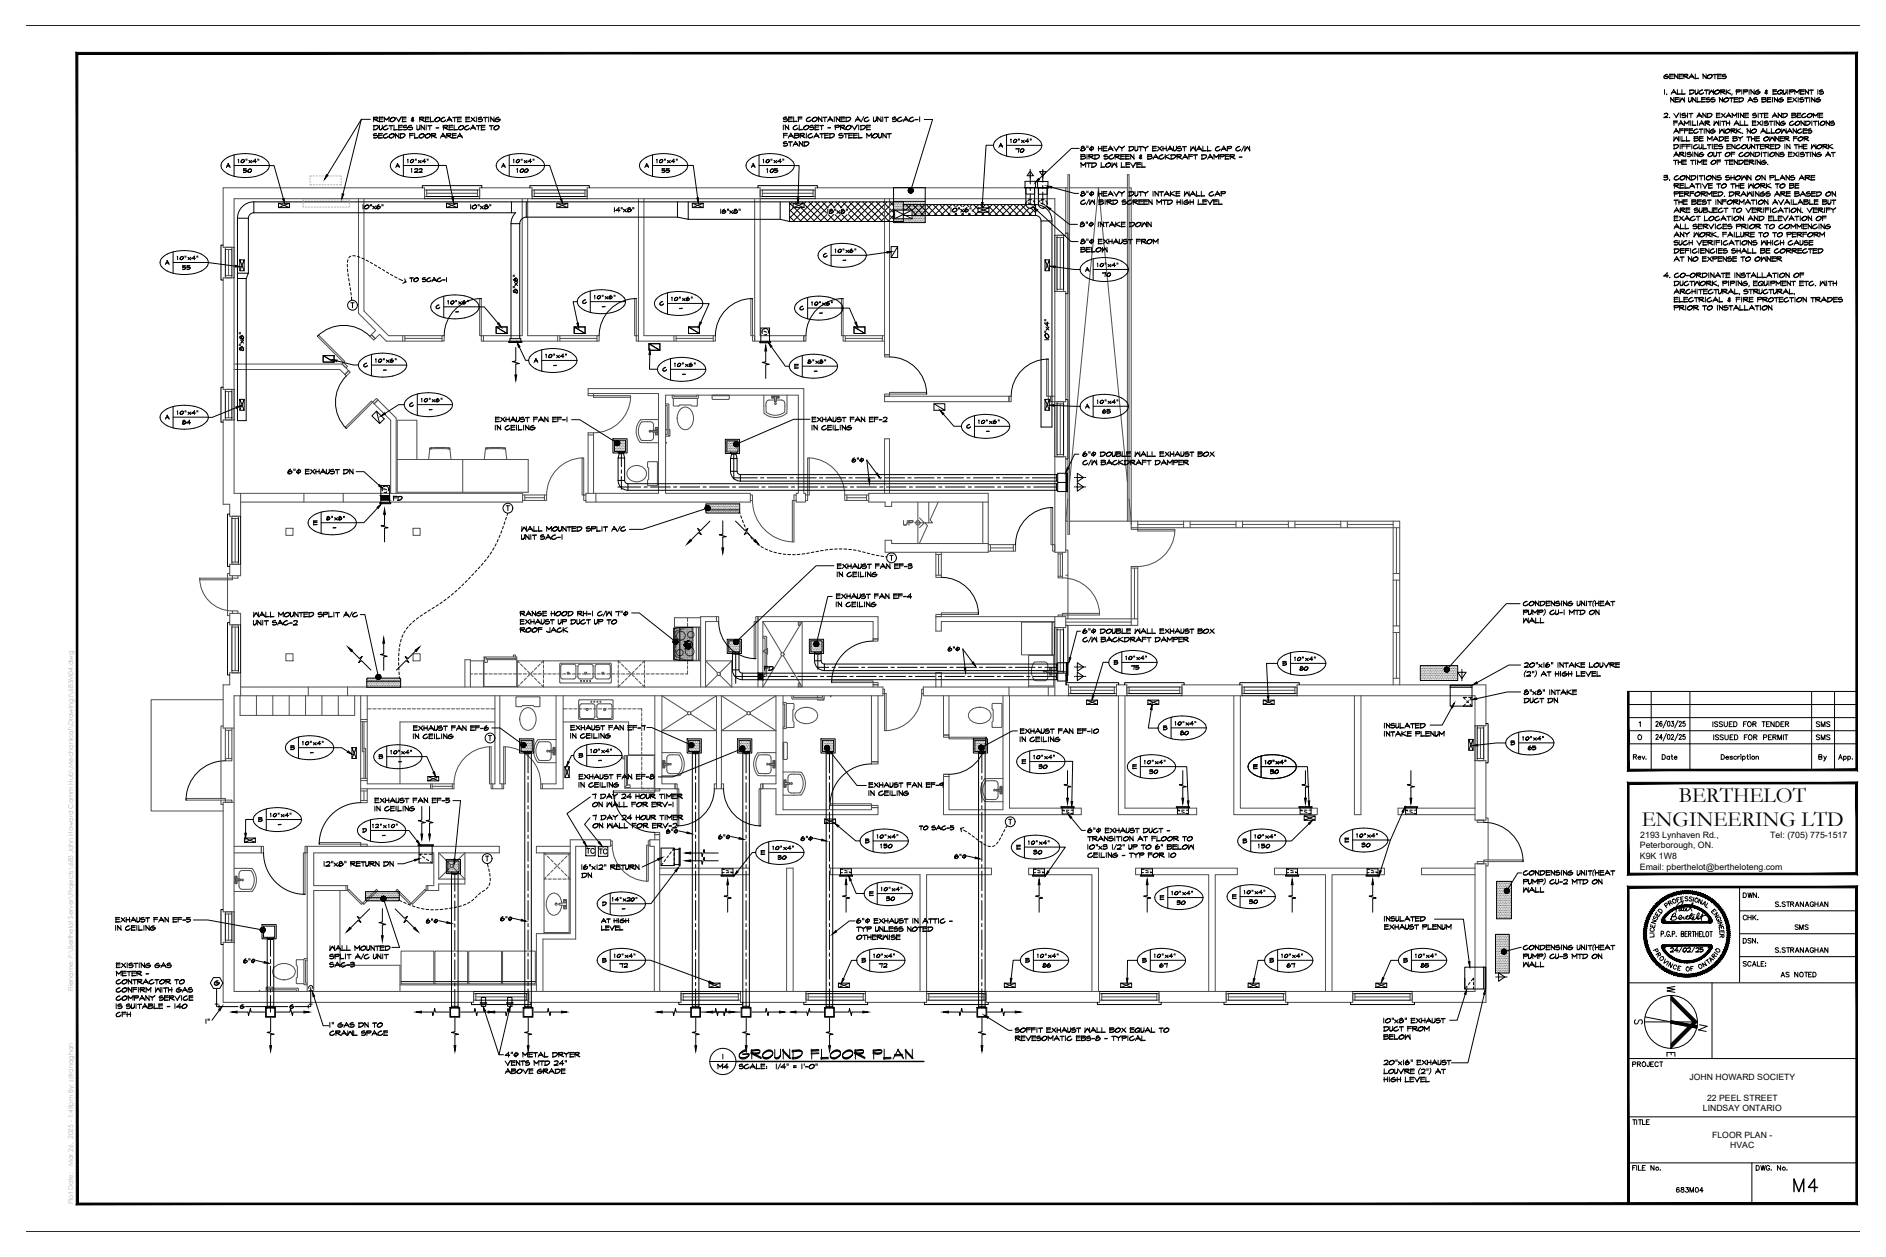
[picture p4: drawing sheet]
<svg xmlns="http://www.w3.org/2000/svg" width="914mm" height="610mm" viewBox="0 0 914 610" stroke-linecap="round" stroke-linejoin="round" font-family="sans-serif">
<defs><g id="words">
<text font-size="10.6" x="869" y="579">M4</text>
<g font-size="10.5">
<text x="814" y="389">BERTHELOT</text>
<text x="796" y="400">ENGINEERING LTD</text>
</g>
<text font-size="8.8" x="357" y="515">GROUND FLOOR PLAN</text>
<g font-size="6.6">
<text x="881" y="370">By</text>
<text x="807" y="483">W</text>
<text x="822" y="501">N</text>
</g>
<text font-size="6.2" x="810" y="144">ARCHITECTURAL, STRUCTURAL,</text>
<g font-size="5.7">
<text x="805" y="40">GENERAL NOTES</text>
<text x="806" y="47">1. ALL DUCTWORK, PIPING &amp; EQUIPMENT IS</text>
<text x="809" y="51">NEW UNLESS NOTED AS BEING EXISTING</text>
<text x="810" y="66">AFFECTING WORK. NO ALLOWANCES</text>
<text x="810" y="70">WILL BE MADE BY THE OWNER FOR</text>
<text x="810" y="77">ARISING OUT OF CONDITIONS EXISTING AT</text>
<text x="810" y="81">THE TIME OF TENDERING.</text>
<text x="805" y="89">3. CONDITIONS SHOWN ON PLANS ARE</text>
<text x="810" y="93">RELATIVE TO THE WORK TO BE</text>
<text x="810" y="101">THE BEST INFORMATION AVAILABLE BUT</text>
<text x="810" y="104">ARE SUBJECT TO VERIFICATION. VERIFY</text>
<text x="522" y="111">8&quot; INTAKE DOWN</text>
<text x="810" y="108">EXACT LOCATION AND ELEVATION OF</text>
<text x="810" y="112">ALL SERVICES PRIOR TO COMMENCING</text>
<text x="810" y="116">ANY WORK. FAILURE TO TO PERFORM</text>
<text x="810" y="124">DEFICIENCIES SHALL BE CORRECTED</text>
<text x="810" y="128">AT NO EXPENSE TO OWNER</text>
<text x="805" y="136">4. CO-ORDINATE INSTALLATION OF</text>
<text x="810" y="148">ELECTRICAL &amp; FIRE PROTECTION TRADES</text>
<text x="810" y="152">PRIOR TO INSTALLATION</text>
<text x="138" y="231">6&quot; EXHAUST DN</text>
<text x="459" y="317">6&quot;</text>
<text x="283" y="415">TC</text>
<text x="156" y="421">12&quot;x8&quot; RETURN DN</text>
<text x="859" y="441">S.STRANAGHAN</text>
<text x="242" y="448">6&quot;</text>
<text x="828" y="444">E</text>
<text x="809" y="463">24/02/25</text>
<text x="859" y="463">S.STRANAGHAN</text>
<text x="808" y="471">N</text>
<text x="844" y="470">SCALE:</text>
<text x="347" y="520">M4</text>
<text x="357" y="520">SCALE: 1/4&quot; = 1'-0&quot;</text>
<text x="790" y="519">PROJECT</text>
</g>
<text font-size="5.7" fill="#4d4d4d" x="437" y="256">UP</text>
<g font-size="5.3">
<text x="805" y="58">2. VISIT AND EXAMINE SITE AND BECOME</text>
<text x="810" y="62">FAMILIAR WITH ALL EXISTING CONDITIONS</text>
<text x="489" y="71">10&quot;x4&quot;</text>
<text x="491" y="75">70</text>
<text x="810" y="73">DIFFICULTIES ENCOUNTERED IN THE WORK</text>
<text x="117" y="85">50</text>
<text x="198" y="85">122</text>
<text x="249" y="85">100</text>
<text x="320" y="85">55</text>
<text x="371" y="85">105</text>
<text x="810" y="96">PERFORMED. DRAWINGS ARE BASED ON</text>
<text x="175" y="103">10&quot;x6&quot;</text>
<text x="227" y="103">10&quot;x8&quot;</text>
<text x="297" y="104">14&quot;x8&quot;</text>
<text x="348" y="105">16&quot;x8&quot;</text>
<text x="400" y="105">18&quot;x8&quot;</text>
<text x="460" y="104">10&quot;x6&quot;</text>
<text x="810" y="120">SUCH VERIFICATIONS WHICH CAUSE</text>
<text x="404" y="124">10&quot;x6&quot;</text>
<text x="85" y="127">10&quot;x4&quot;</text>
<text x="87" y="132">55</text>
<text x="198" y="138">TO SCAC-1</text>
<text x="533" y="135">70</text>
<text x="252" y="143" transform="rotate(-90 252 143)">8&quot;x6&quot;</text>
<text x="216" y="149">10&quot;x6&quot;</text>
<text x="509" y="166" transform="rotate(-90 509 166)">10&quot;x4&quot;</text>
<text x="119" y="171" transform="rotate(-90 119 171)">8&quot;x6&quot;</text>
<text x="181" y="177">10&quot;x6&quot;</text>
<text x="258" y="177">A</text>
<text x="533" y="202">65</text>
<text x="87" y="207">84</text>
<text x="412" y="225">6&quot;</text>
<text x="189" y="244">FD</text>
<text x="627" y="322">10&quot;x4&quot;</text>
<text x="369" y="326">FD</text>
<text x="547" y="326">75</text>
<text x="829" y="353">ISSUED FOR TENDER</text>
<text x="879" y="353">SMS</text>
<text x="571" y="358">80</text>
<text x="793" y="360">O</text>
<text x="830" y="360">ISSUED FOR PERMIT</text>
<text x="879" y="360">SMS</text>
<text x="145" y="363">10&quot;x4&quot;</text>
<text x="500" y="369">10&quot;x4&quot;</text>
<text x="554" y="372">10&quot;x4&quot;</text>
<text x="612" y="372">10&quot;x4&quot;</text>
<text x="791" y="369">Rev.</text>
<text x="805" y="369">Date</text>
<text x="556" y="376">30</text>
<text x="615" y="376">30</text>
<text x="322" y="405">6&quot;</text>
<text x="444" y="404">TO SAC-5</text>
<text x="657" y="407">10&quot;x4&quot;</text>
<text x="347" y="408">6&quot;</text>
<text x="374" y="413">10&quot;x4&quot;</text>
<text x="387" y="409">6&quot;</text>
<text x="659" y="412">30</text>
<text x="289" y="415">TC</text>
<text x="368" y="416">E</text>
<text x="376" y="418">30</text>
<text x="462" y="418">6&quot;</text>
<text x="500" y="416">30</text>
<text x="420" y="436">E</text>
<text x="567" y="435">10&quot;x4&quot;</text>
<text x="844" y="436">DWN.</text>
<text x="429" y="438">30</text>
<text x="569" y="440">30</text>
<text x="605" y="440">30</text>
<text x="808" y="440">R</text>
<text x="205" y="449">6&quot;</text>
<text x="803" y="444">D</text>
<text x="830" y="446">N</text>
<text x="844" y="447">CHK.</text>
<text x="869" y="452">SMS</text>
<text x="844" y="459">DSN.</text>
<text x="828" y="468">A</text>
<text x="117" y="468">6&quot;</text>
<text x="805" y="468">V</text>
<text x="103" y="479">G</text>
<text x="862" y="475">AS NOTED</text>
<text x="791" y="498">S</text>
<text x="807" y="514">E</text>
<text x="790" y="546">TITLE</text>
<text x="790" y="569">FILE No.</text>
<text x="850" y="569">DWG. No.</text>
<text x="812" y="579">683M04</text>
</g>
<g font-size="4.9">
<text x="114" y="80">10&quot;x4&quot;</text>
<text x="196" y="80">10&quot;x4&quot;</text>
<text x="248" y="80">10&quot;x4&quot;</text>
<text x="317" y="80">10&quot;x4&quot;</text>
<text x="369" y="80">10&quot;x4&quot;</text>
<text x="398" y="126">C</text>
<text x="79" y="129">A</text>
<text x="531" y="131">10&quot;x4&quot;</text>
<text x="281" y="149">C</text>
<text x="287" y="146">10&quot;x6&quot;</text>
<text x="319" y="149">C</text>
<text x="325" y="147">10&quot;x6&quot;</text>
<text x="392" y="149">10&quot;x6&quot;</text>
<text x="210" y="151">C</text>
<text x="175" y="179">C</text>
<text x="264" y="175">10&quot;x4&quot;</text>
<text x="326" y="179">10&quot;x6&quot;</text>
<text x="391" y="177">8&quot;x8&quot;</text>
<text x="320" y="181">C</text>
<text x="203" y="196">10&quot;x6&quot;</text>
<text x="531" y="197">10&quot;x4&quot;</text>
<text x="85" y="202">10&quot;x4&quot;</text>
<text x="197" y="198">C</text>
<text x="467" y="209">C</text>
<text x="473" y="207">10&quot;x6&quot;</text>
<text x="157" y="253">8&quot;x8&quot;</text>
<text x="545" y="321">10&quot;x4&quot;</text>
<text x="621" y="324">B</text>
<text x="629" y="326">80</text>
<text x="569" y="353">10&quot;x4&quot;</text>
<text x="140" y="365">B</text>
<text x="731" y="362">B</text>
<text x="737" y="360">10&quot;x4&quot;</text>
<text x="740" y="365">65</text>
<text x="182" y="369">B</text>
<text x="188" y="367">10&quot;x4&quot;</text>
<text x="285" y="366">10&quot;x4&quot;</text>
<text x="494" y="371">E</text>
<text x="502" y="374">30</text>
<text x="548" y="374">E</text>
<text x="606" y="374">E</text>
<text x="130" y="397">10&quot;x4&quot;</text>
<text x="180" y="403">12&quot;x10&quot;</text>
<text x="424" y="408">10&quot;x4&quot;</text>
<text x="607" y="408">10&quot;x4&quot;</text>
<text x="418" y="410">B</text>
<text x="426" y="412">150</text>
<text x="497" y="411">10&quot;x4&quot;</text>
<text x="609" y="412">150</text>
<text x="426" y="433">10&quot;x4&quot;</text>
<text x="561" y="437">E</text>
<text x="602" y="435">10&quot;x4&quot;</text>
<text x="296" y="438">14&quot;x20&quot;</text>
<text x="800" y="447">S</text>
<text x="831" y="448">G</text>
<text x="291" y="468">B</text>
<text x="297" y="466">10&quot;x4&quot;</text>
<text x="417" y="468">B</text>
<text x="422" y="466">10&quot;x4&quot;</text>
<text x="496" y="468">B</text>
<text x="502" y="466">10&quot;x4&quot;</text>
<text x="553" y="468">B</text>
<text x="558" y="466">10&quot;x4&quot;</text>
<text x="615" y="468">B</text>
<text x="620" y="466">10&quot;x4&quot;</text>
<text x="679" y="468">B</text>
<text x="685" y="466">10&quot;x4&quot;</text>
<text x="299" y="470">72</text>
<text x="425" y="470">72</text>
<text x="504" y="470">86</text>
<text x="561" y="470">67</text>
<text x="623" y="470">67</text>
<text x="688" y="470">85</text>
<text x="115" y="490">G</text>
<text x="139" y="490">G</text>
</g>
<g font-size="4.4">
<text x="799" y="453">C</text>
<text x="833" y="454">E</text>
<text x="833" y="456">R</text>
<text x="800" y="463">P</text>
<text x="102" y="497" transform="rotate(-90 102 497)">1&quot;</text>
</g>
<g font-size="4.3">
<text x="795" y="406">2193 Lynhaven Rd.,</text>
<text x="858" y="406">Tel: (705) 775-1517</text>
<text x="795" y="411">Peterborough, ON.</text>
<text x="795" y="416">K9K 1W8</text>
<text x="795" y="422">Email: pberthelot@bertheloteng.com</text>
</g>
<g font-size="4.2">
<text x="819" y="524">JOHN HOWARD SOCIETY</text>
<text x="828" y="534">22 PEEL STREET</text>
<text x="826" y="539">LINDSAY ONTARIO</text>
<text x="830" y="552">FLOOR PLAN -</text>
<text x="839" y="557">HVAC</text>
</g>
<text font-size="4" x="830" y="464">I</text>
<text font-size="3.5" x="831" y="448">I</text>
<g font-size="3.2" fill="#b3b3b3">
<text x="36" y="481" transform="rotate(-90 36 481)">Filename: F:\Berthelot Server\Projects\683 John Howard Comm Hub\Mechanical\Drawings\683M04.dwg</text>
<text x="35" y="566" transform="rotate(-90 35 566)">Mar 26, 2025 - 1:49pm By: sstranaghan</text>
<text x="35" y="584" transform="rotate(-90 35 584)">Plot Date:</text>
</g>
<g font-size="3.1">
<text x="407" y="128">-</text>
<text x="328" y="151">-</text>
<text x="185" y="181">-</text>
<text x="394" y="181">-</text>
<text x="207" y="200">-</text>
<text x="477" y="211">-</text>
<text x="149" y="367">-</text>
<text x="192" y="371">-</text>
</g>
<g font-size="2.6">
<text x="291" y="150">-</text>
<text x="220" y="152">-</text>
<text x="396" y="153">-</text>
<text x="267" y="179">-</text>
<text x="329" y="183">-</text>
<text x="160" y="257">-</text>
<text x="289" y="370">-</text>
<text x="134" y="401">-</text>
<text x="184" y="406">-</text>
<text x="301" y="442">-</text>
<text x="799" y="454">I</text>
</g>
</g></defs>
<!-- layer: M-ANNOT-N -->
<g fill="none" stroke="#000" stroke-width=".48">
<path d="M13 12h889M175 58l-9 36M180 58h-5l-16 27M181 58l2 1M181 57v2M183 57h-2h2v1h-2M183 57l-2 1M184 57v2M186 59h-2h2M186 57h-2M186 58h-2M186 57v2"/>
<path d="M189 57v2M189 57l-2 1-1-1M192 58l-2 1-1-1M192 57a1.4 1.4 0 0 0-2 0 1.4 1.4 0 0 0-1 2h2l1-2h-2l-1 1M192 57l1 2M195 57l-2 2 1-2M195 57v2M197 59h-2h2M197 57h-2M197 58h-2M199 58h2M200 57h1h-1v1h-1l2 1"/>
<path d="M200 57v2M203 58l3 1M204 57v2M205 57h-2h2v1h-2M205 57l-2 1M206 57v2M208 59h-2h2M208 57h-2M208 58h-2M209 57v2M210 59h-1h1M213 58l-1 1-1-1"/>
<path d="M213 57a1.4 1.4 0 0 0-1 0 1.4 1.4 0 0 0-1 2h2v-2h-1l-1 1M216 57l-2 1v1h2v-1l-1 1-1-1M216 57l-2 1M219 58h-2M219 59l-1-2-1 2M220 57v2M221 57h-1h1M222 57v2M224 58h-2M224 57h-2M224 59h-2h2M226 57v2"/>
<path d="M228 57h-2M228 58h-2M228 59h-2h2M230 57l-2 2M230 59l-2-2 2 2M231 57v2M232 58h2M233 57h-1v1h2a1.2 1.2 0 0 1-1 1 1.2 1.2 0 0 1-1 0M233 57h-1M234 58l-2 1M235 57v2M236 57h-2h2"/>
<path d="M237 57v2M238 57l2 2M238 57v2M239 57v2M241 58h1M242 57h-1l-1 1 1 1 1-1M242 57l-2 1M242 58l-1 1-1-1M380 58h2M381 57h-1v1h2a1.2 1.2 0 0 1-1 1 1.2 1.2 0 0 1-1 0M381 57h-1M382 58l-2 1"/>
<path d="M382 57h2h-2M382 57v2M384 59h-2M384 58h-2M385 57v2M386 59h-1M387 57h2h-2M387 57v2M389 58h-2M393 57l-2 1 1 1h1v-1l-1 1-1-1M393 57l-2 1M396 58l-1 1-1-1"/>
<path d="M396 57a1.4 1.4 0 0 0-1 0 1.4 1.4 0 0 0-1 2h2v-2h-1l-1 1M397 57v2M398 57v2M399 59l-2-2 2 2M400 57v2M401 57h-2M402 57l2 2M403 57l-2 2M404 58h-2M404 57v2M405 57v2M407 57v2"/>
<path d="M407 59l-2-2 2 2M408 57v2M410 58h-2M410 59h-2M410 57h-2M410 57h2l-1 2h-1M410 57h2M410 57v2M412 58l-1 1h-1M416 57l1 2M416 57l-1 2M417 58h-2"/>
<path d="M419 57l-2 2M421 57l-2 1 1 1h1v-1l-1 1-1-1M421 57l-2 1M423 57v2M425 57v1l-2 1h1l1-1M425 57l2 2M426 57v2M427 57v2M428 57v2M430 57v2M431 57h-2M433 58h2"/>
<path d="M434 57h-1v1h2a1.2 1.2 0 0 1-1 1 1.2 1.2 0 0 1-1 0M434 57h-1M435 58l-2 1M437 57l-2 1 1 1h1v-1l-1 1-1-1M437 57l-2 1M439 57l1 2M439 57l-1 2M440 58h-2M443 57l-2 1 1 1h1v-1l-1 1-1-1M443 57l-2 1M444 58h1h-1M446 57v2"/>
<path d="M111 79l1 2M111 79l-1 2M113 75v10M124 75a16 16 0 0 0-17 4 6 6 0 0 0 7 7h5M127 76l3 2 1 2M181 61h2l-1 2h-1M181 61h2M181 66h2M181 61v2M183 65h-2v1h2a1.2 1.2 0 0 1-1 1 1.2 1.2 0 0 1-1 0M183 65h-2M183 66l-2 1"/>
<path d="M183 62l-1 1h-1M183 65h2h-2M184 65v2M184 61v2M185 61v1l-1 1h1v-1M185 67h-2M185 66h-2M188 61l-2 1 1 1h1v-1l-1 1-1-1M188 61l-2 1M188 65l-2 1 1 1h1v-1l-1 1-1-1M188 65l-2 1M190 61v2"/>
<path d="M191 61h-2h2M191 61v2M191 66l-1 1-1-1M191 65a1.4 1.4 0 0 0-2 0 1.4 1.4 0 0 0 0 2h1l1-2h-1l-1 1M192 65v2M193 79l1 2M193 63h-2M193 79l-1 2M193 61v2M193 65v2l-1-2 1 2M194 65h2l-1 2h-1M194 65h2"/>
<path d="M194 65v2M195 61h-2M195 63h-2M195 62h-2M196 75v10M196 62h2M196 66l-1 1h-1M197 61h-1v1h2a1.2 1.2 0 0 1-1 1 1.2 1.2 0 0 1-1 0l2-1M197 61h-1M198 62h2M199 65h1h-1M199 65v2"/>
<path d="M200 61h-2v1h2a1.2 1.2 0 0 1-1 1 1.2 1.2 0 0 1-1 0l2-1M200 61h-2M200 66h-1M201 65v2M202 61v2M203 67h-2M204 61v1l-2 1h1l1-1M204 61v2M206 66l-2 1-1-1M206 65a1.4 1.4 0 0 0-2 0 1.4 1.4 0 0 0-1 2h2l1-2h-1l-2 1M206 75a16 16 0 0 0-16 4 6 6 0 0 0 6 7h5M206 61v2l-2-2"/>
<path d="M207 61v2M208 61v2M209 66l-2 1-1-1M209 65a1.4 1.4 0 0 0-2 0 1.4 1.4 0 0 0-1 2h2l1-2h-2l-1 1M209 65h2v1h-2l3 1M209 76a4 4 0 0 1 4 4 4 4 0 0 1-4 4l-3 2M209 65v2M209 61h-2h2M211 65h-2l3 2M211 65h-2M211 62h2h-2M215 65l1 2"/>
<path d="M215 65l-1 2M215 61v2M216 66h-2M216 65h2v1h-2l3 1M217 65v2M217 61h-2h2v1h-2l2 1M217 61h-2l2 2M218 61v2M219 65h-3l3 2M219 65h-3M219 65h2h-2M219 65v2"/>
<path d="M220 63h-2M220 61h-2M220 62h-2M220 61v2M221 66h-2M221 67h-2M222 63h-2M223 65l1 2M223 65l-1 2M224 66h-2M225 62l-2 1-1-1M225 61a1.4 1.4 0 0 0-2 0 1.4 1.4 0 0 0-1 2h2l1-2h-1l-2 1"/>
<path d="M227 61l-2 1 1 1h1l1-1-2 1-1-1M227 61l-2 1M229 61l2 2M229 61l-1 2M230 62h-2M232 61v2M233 61h-2h2M233 61v2M235 61h-2M235 63h-2M235 62h-2M238 61v2"/>
<path d="M239 61h-2h2M242 62l-1 1-2-1M242 61a1.4 1.4 0 0 0-2 0 1.4 1.4 0 0 0 0 2h1l1-2h-1l-2 1M244 79l1 2M244 79l-1 2M247 75v10M257 75a16 16 0 0 0-16 4 6 6 0 0 0 7 7h4M261 76a4 4 0 0 1 3 4 4 4 0 0 1-3 4l-4 2M313 79l1 2M314 79l-1 2M316 75v10M326 75a16 16 0 0 0-16 4 6 6 0 0 0 7 7h5"/>
<path d="M330 76a4 4 0 0 1 3 4 4 4 0 0 1-3 4l-4 2M368 75v10M378 75a16 16 0 0 0-16 4 6 6 0 0 0 7 7h4M380 69h1l-1 1h2a1.2 1.2 0 0 1-1 1 1.2 1.2 0 0 1-1 0M380 61v2M380 70h2M380 65v2M381 61l1 2M381 61v2M382 76a4 4 0 0 1 3 4 4 4 0 0 1-3 4l-4 2M382 65h-2M382 66h-2"/>
<path d="M382 70l-2 1M382 69h2h-2M382 61v2l-1-2M383 69v2M383 65l2 2-2-2-1 2M384 66h-2M385 65h2v1h-2M385 65h2M385 65v2l2-1h-2M386 69l1 2M386 69l-2 2M386 61h-1v1l1 1 1-1"/>
<path d="M386 61l-1 1M387 70h-2M387 62l-1 1-1-1M387 66l-2 1M387 69l2 2M387 61v2h2M388 69v2M388 65h2v1h-2M388 65v2M389 63h-2M389 69v2M390 69h2l-1 2h-1"/>
<path d="M390 69h2M390 65h-2l2 2M390 65h-2M390 69v2M391 65v2M392 62l-1 1-1-1M392 61a1.4 1.4 0 0 0-2 0 1.4 1.4 0 0 0 0 2h1l1-2h-1l-1 1M392 70l-1 1h-1M393 62h2M394 65h-2v1l1 1 1-1M394 65l-2 1M394 66l-1 1-1-1"/>
<path d="M394 61h-1v1h2a1.2 1.2 0 0 1-1 1 1.2 1.2 0 0 1-1 0M394 61h-1M395 62l-2 1M395 61v2M396 65l1 2-1-2-1 2M397 66h-2M397 63h-2M397 61h-2M397 62h-2M398 61v2M398 65v2M399 61h-2"/>
<path d="M399 65h-1M400 67h2h-2M400 65v2M402 65h-2M402 66h-2M402 65v2M403 62h-2h2M404 65h-2h2h1l-1 2h-2M405 66l-1 1h-2M405 61h2v1h-2M405 61v2M407 66h2"/>
<path d="M407 61h-2M407 61h2v1h-2l3 1M408 61v2M408 65h-1v1h2a1.2 1.2 0 0 1-1 1 1.2 1.2 0 0 1-1 0M408 65h-1M409 66l-2 1M410 61h-3l3 2M410 61h-3M410 65v2M411 65h-2M411 67h2h-2M412 65v2"/>
<path d="M413 62l-2 1-1-1M413 61a1.4 1.4 0 0 0-2 0 1.4 1.4 0 0 0-1 2h2l1-2h-2l-1 1M413 61l1 2M413 65h-2M413 66h-2M414 67h2h-2M414 65v2M414 63l2-2-2 2M416 65h-2M416 66h-2M416 67h2h-2M416 61v2"/>
<path d="M416 65v2M417 61v2M420 61h-3h2h1l-1 2h-2M420 62l-1 1h-2M420 61v2h2M420 65v2M422 62h-2M422 61h-2M422 65v2M423 65l-2 1-1-1M426 66l-2 1-1-1M426 65a1.4 1.4 0 0 0-2 0 1.4 1.4 0 0 0-1 2h2l1-2h-2l-1 1"/>
<path d="M426 65v2M427 65v1l-1 1h1v-1M430 65v2M430 67l-2-2v2M431 65v2M432 65h-2M481 70h-3l-2 28M485 69l1 2M485 70l1 1M485 69l-1 2M486 71h-1M488 65v11"/>
<path d="M488 70h17M489 65a6 6 0 0 0-7 7 13 13 0 0 0 11 4M502 66a4 4 0 0 1 3 5 4 4 0 0 1-3 4l-4 1M523 72h-4l-15 15M524 76h2v1h-2M524 75h2v1h-2M524 75h2M524 75v2M524 79v2M525 72l1-1h-1l-1 1h1M525 71l-1 1M526 72l-2 1"/>
<path d="M526 72l-2 1 1-1h1l-2 1M526 76l-2 1M526 79v2M527 79l-2 1-1-1M527 71v1M527 75v2M528 71v1M528 75h2v1h-2M528 79v2M528 75v2M529 79h-2M529 71v2"/>
<path d="M529 79v2M530 75l-2 1 2 1M530 75h-2M530 72l-1 1a1 1 0 0 1 0-2 .9 .9 0 0 1 1 1l-1 1-1-1M530 72l-1-1-1 1M531 75h1l1 1-1 1h-1M531 75h2M531 75v2M532 79h-3h2l1 1-1 1h-2M532 80l-1 1h-2M532 72h2h-2M533 71v2"/>
<path d="M533 76l-1 1h-1M534 79v2M534 71v2M535 71v2M535 76h2M537 73h-2M537 71h-2M537 72h-2M537 75h-1l-1 1h2a1.2 1.2 0 0 1 0 1 1.2 1.2 0 0 1-2 0M537 75l-2 1M537 77h-2M538 71l2 2"/>
<path d="M538 71l-1 2M539 80l-2 1h-1M539 80a1.4 1.4 0 0 0-2-1 1.4 1.4 0 0 0-1 2h2l1-1-2-1-1 1M539 79v2M539 72h-2M539 75l-1 1v1h1l1-1-1 1h-1M539 75l-1 1M540 71l1 2M540 75h2v1h-2l3 1M541 75v2M541 79v2M542 71l-1 2"/>
<path d="M543 75l-3 1 3 1M543 75h-3M543 71l-2 2M543 75h2h-2M543 75v2M544 79v2h1M544 72v1M545 77h-2M545 76h-2M545 71l-1 1-1-1 1 1 1-1M546 75h2h-2M546 75v2"/>
<path d="M546 79v2M547 71h2l1 1-1 1h-2M547 71h3M548 71v2M548 77h-2M548 76h-2M548 79h-2M548 80h-2M548 75l2 2M548 79l2 2M548 75v2M550 72l-1 1h-2"/>
<path d="M550 75v2M550 71v2M551 79l-2 2M551 79v2M552 71v1l-2 1h1l1-1M552 76l2 1M553 75h1h-1v1M553 79h-2M553 80h-2M553 71v2M553 75v2M553 76l-1 1h2"/>
<path d="M554 79v2M554 71h-2h2M555 72v1M556 76h2h1l-3 1v-2h2v1h-2M556 75h2M557 71l-2 1-1-1 1 1 2-1M559 76l-3 1M559 71v2h2M560 75l2 2M560 75l-1 2M561 71h-2M561 73h-2"/>
<path d="M561 72h-2M561 76h-2M563 71l-2 2M563 73l-2-2 2 2M564 72h2h-2M564 75l-2 1 1 1h1v-1l-1 1h-1M564 75l-2 1M564 71v2M565 76l2 1M565 75v2M565 71v2M567 75l-2 1 2 1"/>
<path d="M567 71l2 2M567 71l-1 2M568 75h1l1 1-1 1h-1M568 75h2M568 75v2M568 72h-2M569 71v2M570 76l-1 1h-1M570 71v1l-1 1h1v-1M571 75h2l-1 1h-1M571 75v2M571 72h2"/>
<path d="M572 71h-1v1h2a1.2 1.2 0 0 1-1 1 1.2 1.2 0 0 1-1 0h2M572 71l-1 1M573 75l-2 1 2 1M573 75h-2M574 71v2M574 75l2 2M575 75l-2 2M575 71h-2h2M576 76h-2M576 75h2h-2M576 75v2M577 71v2"/>
<path d="M578 76h-2M580 71v2M580 75v2M580 73l-1-2-2 2M581 75h-2M581 71l2 2M581 71l-1 2M582 72h-2M583 75h1l1 1-1 1h-1M583 75h2M583 75v2M583 71v2"/>
<path d="M585 73h-2M585 76l-1 1h-1M585 71v2M587 75l1 2M587 75l-2 2M587 73h-2M588 76h-2M588 75l2 1 1-1-1 1-2-1M589 75v2M591 75v2M591 71l-2 1 1 1h1l1-1-2 1h-1M591 71l-2 1"/>
<path d="M591 75h3l-1 1h-2M592 75v2M593 71l2 2M593 71l-1 2M594 75l-3 1M594 75h-3M594 75h2h-2M594 75v2M594 72h-2M595 71v2M596 76h-2M596 77h-2"/>
<path d="M597 71h-2h2v1h-2M597 72h-2M598 75l-2 1 3 1M598 75h-2M599 77l-3-1h2v-1h-2v2M601 76h1h-1M601 71l-2 1 1 1h1v-1l-1 1h-1M601 71l-2 1M603 71l-1 2M604 71v2M606 71v2M606 73l-1-2-2 2"/>
<path d="M111 80h-1M111 81h-1M113 80h18M131 80h2l4 16M131 80a8 8 0 0 1-7 6M193 80h-1M193 81h-1M196 80h17M212 80h4l3 16M245 80h-2M245 81h-2M247 80h19l6 16"/>
<path d="M314 80h-1M314 81h-1M316 80h17M334 80h2l2 16M366 80h-1M366 81h-1M366 81l-1-2-1 2M368 80h17M385 80h2v16M510 91l11 3h2M525 94l1-1h-1h-1l1 1M525 93h-1"/>
<path d="M526 97h-1l-1 2h1l1-1M526 97l-2 1M526 94l-2 1M526 94l-2 1 1-1h1l-2 1M526 98l-1 1h-1M527 93h.1M528 93h.1M528 97l-1 2M528 97v2M529 93v2M530 94l-1 1a1 1 0 0 1 0-2 .9 .9 0 0 1 1 0l-1 2-1-1M530 93h-1l-1 1"/>
<path d="M531 97v2M531 99l-1-2-2 2M533 93v2M533 98h2l-1 1h-1M533 97h2l-1 1h-1M533 97h2M533 97v2M534 93v2M534 94h-2h2M535 93v2M535 98l-2 1M536 81h-2"/>
<path d="M536 97v2M537 97h2l-1 1h-1l2 1M537 94h-2M537 95h-2M537 93h-2h2M537 97v2M538 93l2 2M538 93l-1 2M539 97l-2 1 2 1M539 97h-2M539 97h2l1 1-1 1h-2M539 97h3"/>
<path d="M539 94h-2M540 97v2M540 93l1 2M542 81l-2-2-1 2M542 98l-1 1h-2M542 93l-1 2M543 93l-2 2M544 93v2M544 98h2M545 93l-1 1-1-1M545 81h-1M546 97h-2v1h2a1.2 1.2 0 0 1-1 1 1.2 1.2 0 0 1-1 0"/>
<path d="M546 97l-2 1M546 99h-2M547 93h2h1l-1 2h-2M547 93h3M548 93v2M548 81h-2M548 97h-1l-1 2h2l1-1M548 97l-2 1M549 98l-1 1h-2M549 97h2v1h-2l3 1M549 97v2M550 94l-1 1h-2"/>
<path d="M550 93v2M551 97l-2 1 3 1M551 97h-2M552 93v1l-2 1h1l1-1M552 93h2h-2M552 97v2M553 81h-2M553 93v2M554 99h-2M554 97h-2M554 98h-2M555 97v2"/>
<path d="M555 81h-2M555 93v2M556 97h-2M556 98h-2M556 99h-2M557 93l-2 1-1-1M557 97l2 2M557 97v2M559 97v2M559 93v2M560 93l2 2M560 93v2"/>
<path d="M561 97v2M562 93v2M563 93v2M563 97v2M563 97l-1 1-1-1M564 93h-2M565 97v2M566 93l1 2M566 97h-2M566 97h2v1l-1 1h-1M566 97h2M566 97v2"/>
<path d="M567 94h-2M567 95l-1-2-2 2M567 94l3 1M567 93v2M568 98l-1 1h-1M569 93l-2 1 3 1M570 93v2h2M571 97v2M572 95h-2M572 93h-2h2M572 94h-2M572 97v2"/>
<path d="M572 98h-1M573 97v2M574 93v2M576 97h-1l-1 2a1.3 1.3 0 0 0 1 0 1.3 1.3 0 0 0 1-1h-1M576 97l-2 1M576 98l-1 1h-1M576 98h-1M577 93v2M577 95l-2-2-1 2M577 97v2M578 93l2 2M578 93l-1 2"/>
<path d="M579 97v2M579 98h-2M579 94h-2M580 93v2M581 97v2M582 95h-2M582 93v2M583 99h-2M583 97v2M584 95h-2M585 98h-2M585 99h-2"/>
<path d="M585 97h-2M585 97l2 2M586 94l2-1h-1l-1 2h1l2-1M588 97l-1 2M589 94l-2 1h-1M589 97v2M590 93l2 2M590 97h-2M590 99h-2M590 98h-2M590 93l-1 2M591 97v2h2"/>
<path d="M591 94h-2M592 93h2v1h-2M592 93v2M593 99h-2M594 93l-2 1M594 93h-2M403 119v10M404 119l-4 1-3 2M417 120l2 2 1 2M503 102l16 15h4M509 101l9 8h4M524 120v2"/>
<path d="M525 117l1-1h-1l-1 1h1M525 116l-1 1M526 117l-2 1M526 117l-2 1 1-1h1l-2 1M527 120v2M527 116v1M528 116v1M529 120h-2M529 116v2M529 120v2M530 117l-1 1a1 1 0 0 1 0-2 .9 .9 0 0 1 1 1l-1 1-1-1M530 117l-1-1-1 1"/>
<path d="M533 116v2M534 118h-2h2M534 116h-2M534 117h-2M535 116l2 2M537 120v2l-1-2-2 2v-2M537 116l-2 2M538 116v2M539 116v2M539 117h-2M541 116l-1 2M542 117h-2h2"/>
<path d="M542 118l-1-2 1 2M543 116v2M544 116v1l-1 1 1-1M545 117h2M546 116h-1v1h2a1.2 1.2 0 0 1-1 1 1.2 1.2 0 0 1-1 0M546 116l-1 1M547 118h-2M548 116v2M549 116h-2M553 116h-2M553 116h-2v2M553 117h-2"/>
<path d="M553 116h2v1h-2M553 117l3 1M553 116v2M555 117h-2M555 116h-2M559 117l-2 1h-1M559 117a1.4 1.4 0 0 0-2-1 1.4 1.4 0 0 0-1 2h2l1-1-2-1-1 1M559 116v2M561 116v2M562 116l-2 1-1-1M78 129a14 14 0 0 0 11 4M84 122v11"/>
<path d="M84 127h17M85 122l-4 2-3 1M98 123l2 2 1 2M101 127l13 2M101 127a8 8 0 0 1-7 6M403 124h17M420 124a10 10 0 0 1-11 6 15 15 0 0 1-12-4M430 122l-10 2M512 129l12 2M524 131a10 10 0 0 0 11 6M524 120h2v1h-2h2v1h-2M524 120h2"/>
<path d="M526 122h-2M527 130l1 2M528 131h-1M528 131l-1-1-1 2M529 122h-2M529 121h-2M530 126v10M530 131h17M531 122h-2M534 121l-1 1h-2M534 121a1.4 1.4 0 0 0-2-1 1.4 1.4 0 0 0 0 2h1l1-1-1-1-2 1M537 122l-1-2-2 2"/>
<path d="M540 125a16 16 0 0 0-16 4v2M544 127a4 4 0 0 1 3 4 4 4 0 0 1-3 4l-4 1M812 137l1-1 1 1-1 1-1 1M812 136v3M815 136v2M816 136v2h-1v1l1-1M818 136l-1 1-1 1 2 1 1-1M820 137v2M822 136v3M824 136v3M824 139l-1-2-2 2M824 138l-1-2-2 2"/>
<path d="M827 137a1.4 1.4 0 0 0-2 0 1.4 1.4 0 0 0 0 1h1l1-1-1-1-2 2M827 137l3 1M827 136v3M830 136v3M832 136l-2 1 2 2M835 136v3M838 136v3M839 136v3M842 136v3M843 136l1 2M843 136v3M844 136v3l-1-3"/>
<path d="M847 136l-1 1-1 1 1 1 1-1M850 136v3M855 137a1.4 1.4 0 0 0-2 0 1.4 1.4 0 0 0 0 1h1l1-1-1-1-2 2M855 136v2M857 136v2h-2l1 1 1-1M858 136v3M859 136v3M861 136v3M863 136v3M864 136v3M866 136l2 3M868 136v3"/>
<path d="M868 138l-2-2v3M870 137v2M873 136v3M874 139h-2M874 138h-2M876 137v2M879 136l-1 1-1 1 1 1 1-1M879 137l-2 1M879 138h-1h-1M880 139h.1M883 136v3M885 136v3"/>
<path d="M885 139l-1-2-2 2M885 138l-1-2-2 2M886 136v3M887 137v2M888 136l-2 1M889 136v3M890 136v3M891 137h-2M891 137l-2 1M215 144v10M215 149h17M216 144l-4 1-2 2"/>
<path d="M229 145l3 2v2M232 149a10 10 0 0 1-11 6 15 15 0 0 1-11-4M232 149h3l7 8M280 146h-2l2 11M286 141v10M286 146h17M287 141l-4 1-2 2M300 142a4 4 0 0 1 3 4 4 4 0 0 1-3 4 18 18 0 0 1-19-2M318 149l3 2 3 1M324 142v10M324 147h17M324 153h5h5"/>
<path d="M334 142a17 17 0 0 0-16 3M337 143l3 2 1 2M341 147h3l-4 9M341 147a8 8 0 0 1-7 5M389 149h-1M389 148l-1 1v1h1h1h-1h-1M392 144v11M392 149h17M392 144h5h5M392 144a6 6 0 0 0-6 7 17 17 0 0 0 17 3l4-2 2-3M405 145l3 2 1 2M408 149h4l3 7"/>
<path d="M163 175l8 2h3M180 172v10M180 177h17M181 172l-4 1-3 2M194 173l2 2 1 2M197 177a10 10 0 0 1-11 6 15 15 0 0 1-12-4M252 168l3 7h1M260 179l3 1M263 170v10M263 175h17M263 170l5-1 5 1M263 170l-3 1-3 2"/>
<path d="M276 171l3 2 1 2M280 175a10 10 0 0 1-11 6l-6-1M315 172v7h4M325 174v10M325 179h17M326 174l-4 1-3 2M339 175l2 2 1 2M342 179a10 10 0 0 1-11 6 15 15 0 0 1-12-4M374 168l7 10h1M385 177v2M386 173a4 4 0 0 0-3 5 4 4 0 0 0 3 4M387 178l-2 1"/>
<path d="M387 177h-2h2M387 177h-2M389 172v11M389 178h17M399 172a21 21 0 0 0-13 2M403 173l2 3 1 2M406 178a8 8 0 0 1-7 5M84 197v11M94 197a16 16 0 0 0-16 4 6 6 0 0 0 7 7h4M98 198l2 2 1 2M115 198l-12 4h-2M196 196h-3l-6 5"/>
<path d="M202 191v10M202 196h17M212 191a17 17 0 0 0-15 3M216 192l3 2v2M219 196a10 10 0 0 1-11 6 15 15 0 0 1-11-4M386 182a21 21 0 0 0 13 1M511 197h13M524 197a10 10 0 0 0 11 6M527 197h1h-1M528 198l-1-2-1 2M530 192v10M530 197h17"/>
<path d="M540 192a16 16 0 0 0-16 4v1M544 193l2 2 1 2M547 197a8 8 0 0 1-7 5M81 201l1 2M81 201l-1 2M82 202h-2M82 203h-2M84 202h17M101 202a8 8 0 0 1-7 6M240 206v3M240 202v3M241 206l2 2-2-2"/>
<path d="M241 206v3M242 205h-2M242 204h-2M242 202l-2 1M242 203h-2M243 206v2M243 202l2 2M243 203l2 2M245 202l-2 3M245 202v3M247 206l-1 1-1 1 1 1 1-1M247 207h-2"/>
<path d="M247 202v3M247 203l-2 1M247 208h-1h-1M248 204h2h-2M248 206v3l2-1h-2M249 202l1 2M249 202l1 3M249 202l-2 3M250 206h-2M250 206l-2 1M250 207h-2M250 202v2"/>
<path d="M250 206v3M251 208h2l-2 1M251 206v3M252 202v2h-2l1 1 1-1M252 203l2 1M254 202l-1 1h-1h2a1.2 1.2 0 0 1 0 2 1.2 1.2 0 0 1-2-1M254 203h-2M254 206v3M254 204h-2M255 206l2 2M255 206v3M256 203v2"/>
<path d="M256 206v2M257 203h-2M257 202h-2M259 206l-1 1-1 1a1.3 1.3 0 0 0 1 0 1.3 1.3 0 0 0 1-1h-1h1l-1 1h-1M259 207h-2M259 202v3M261 203h-2M261 202h-2M261 202l-2 1M261 204h2h-2M262 202l2 2M262 202l2 3"/>
<path d="M262 202l-1 3M264 202l2 3M264 202v3M266 202v3M268 202v3h2M270 202h-2M270 203h-2M270 204h-2M270 202l-2 1M270 202v3M272 202h-2M272 203h-2"/>
<path d="M272 202l-2 1M274 203l-1 1h1M275 202v3M394 206v3M394 202v3M394 206l2 2-2-2M395 206v3M396 205h-2M396 204h-2M396 202l-2 1M396 203h-2M396 206v2"/>
<path d="M396 202l2 2M396 203l2 2M398 202l-2 3M399 202v3M400 206l-1 1-1 1 2 1 1-1M400 207h-2M400 202v3M401 203l-2 1M401 208h-1h-2M401 208h2l-2 1M401 204h2h-2M401 206v3"/>
<path d="M402 202l2 3M403 206h-2M403 206l-2 1M403 207h-2M404 204l-2-2-1 3M404 202v2M404 206v3M405 208h2l-2 1M405 206v3M405 202v2h-1l1 1v-1M406 203l2 1M407 202l-1 1h2a1.2 1.2 0 0 1-1 2 1.2 1.2 0 0 1-1-1"/>
<path d="M407 203h-1M407 206v3M408 204h-2M408 206l2 2M408 206v3M409 203v2M410 206v2M410 203h-2M410 202h-2M412 206l-1 1v1a1.3 1.3 0 0 0 1 0 1.3 1.3 0 0 0 1-1h-2h2l-1 1h-1M412 207h-1M412 202v3"/>
<path d="M414 203h-2M414 202h-2M414 202l-2 1M415 204h2h-2M416 202l1 2M416 202l1 3M416 202l-1 3M417 202l2 3M418 202v3M419 202v3M422 202v3M423 202h-2"/>
<path d="M423 203h-2M423 205h-2M423 204h-2M423 202l-2 1M424 202v3M426 202h-2M426 203h-2M426 202l-2 1M428 203l-2 1M428 203l2-1a1.4 1.4 0 0 1 0 2 1.4 1.4 0 0 1-2 0h2M428 203l2-1v1M430 205h-2"/>
<path d="M457 201l5 6h4M472 202v10M472 207h18M483 201a17 17 0 0 0-16 4M486 203l3 2 1 2M490 207a10 10 0 0 1-11 6 15 15 0 0 1-12-4M526 219a1.2 1.2 0 0 0-1 1 1.2 1.2 0 0 0 1 1l1-1-2 1 2-1M526 219l-1 2M528 219v1M530 219v2M531 220h-1h-1M533 219h2l1 1-1 1h-2"/>
<path d="M533 220h3M534 219v2M539 220a1.4 1.4 0 0 0-2 0 1.4 1.4 0 0 0 0 1h1l1-1-1-1-2 1M539 219v2M541 219v2h-2h1h1M541 219h2v1h-2M541 219h2M541 219v2M544 219v2h2M546 219h2h-2M546 219v2M550 219v2"/>
<path d="M553 219v2M554 219l2 2M554 219l-1 2M556 219v2M559 219v2M562 219h2h-2M562 219v2h2M565 219l2 2M567 219l-2 2M567 219v2M569 219v2M571 219l1 2"/>
<path d="M571 219l-1 2M573 219v2M574 219v2h-1h1M576 219h-1l-1 1h2a1.2 1.2 0 0 1 0 1 1.2 1.2 0 0 1-1 0M576 219l-2 1M578 219v2M579 219h-2M581 219h2l-1 1h-1M581 219h2M581 219v2M586 220a1.4 1.4 0 0 0-2 0 1.4 1.4 0 0 0 0 1h1l1-1-1-1-1 1M587 219l2 2"/>
<path d="M589 219l-3 2M173 229h3l8 6M420 223l5 7M420 223l1 9M521 232h.1M521 236h.1M522 232h4M522 236h4M522 230l3 2-3 2zM522 234l3 2-3 2zM523 220h-2l-3 7M526 232h.1"/>
<path d="M526 236h.1M527 223l-2 1 1 1h1h-1h-1M527 223l-2 1M527 221h-1h-1M529 223l-1 3M529 223v2l2-1 1 1M531 220l-1 1a.9 .9 0 0 1 0-1 .9 .9 0 0 1 1 0l-1 1h-1M532 223v2M532 225l-1-2-2 2M534 223h2l-1 1h-1h2v1h-2M534 223h2M534 223v2"/>
<path d="M536 220l-1 1h-2M536 225h-2M538 223l1 2M538 223l-1 2M539 220l-1 1h-2M539 224h-2M539 225h-2M541 220h3l-1 1h-2M541 223l-2 1 1 1h1h1h-1h-2M541 223l-2 1M542 224l3 1M542 223v2"/>
<path d="M544 221h-3M544 223l-2 1 3 1M545 223h2l1 1-1 1h-2M545 224h2M545 223v2M546 221h-2M548 224l-1 1h-2M548 224l2 1M548 221h-2M548 220h-2M548 223v2M550 223h-2h2v1h-2"/>
<path d="M550 224h-2M552 223l1 2M552 223l-1 2M553 221l-1-1-2 1M553 221l-1-2-2 2M553 224h-2M553 225h-2M554 223v2M555 220h-2M555 221h-2M556 223h-2M556 224h-2"/>
<path d="M557 223v2M558 221h-2M558 223h-2h2M560 223h2v1l-1 1h-1M560 224h2M560 221h-2M560 223v2M562 224l-1 1h-1M564 221h-2M564 220h-2M565 224h-2M565 225h-2"/>
<path d="M566 225l-2-2-1 2M568 223v2M568 223l-1 1-1-1v2M568 223l-1 2-1-2M569 223v2M569 220h-2M571 223h-2h2v1h-2h2M572 223v2M572 220l-2 1M573 225h-2M573 223h-2M573 224h-2"/>
<path d="M574 224l2 1M574 223v2M575 220h2M576 223h-2h2v1h-2M576 224h-2M576 221h-1M581 220h2v1h-2M583 221h-2M586 220l-1 1h-1M152 253v2l2-1h-2M154 253h-2M156 248v11"/>
<path d="M156 254h17M156 248a6 6 0 0 0-6 7 16 16 0 0 0 16 4 7 7 0 0 0 7-5M169 249l3 3 1 2M183 246l-7 7h-3M253 259v2M253 255v3M254 259v2h-1v1l1-1M255 259l2 3M255 259v3M255 255v3M255 258l-1-2-1 2M255 257l-1-1-1 1"/>
<path d="M256 259v3M257 255l1 2M257 255l1 3M257 255l-1 3M257 259v3M258 257h-2M259 255v3M259 260v2M260 260h-2M260 259h-2M260 258h-1M260 257h-1"/>
<path d="M261 255v3M263 257l-2 1M264 259l-2 1h2a1.2 1.2 0 0 1-1 2 1.2 1.2 0 0 1-1-1h2M264 260h-2M266 259l1 2M266 259l1 3M266 259l-1 3M267 255v3M267 255l-1 2-1-2v3M267 256l-1 1-1-1M269 259l-2 2 1 1 1-1h1h-1h-2M269 260l-2 1"/>
<path d="M270 256l-1 1h-1M270 256a1.4 1.4 0 0 0-1 0 1.4 1.4 0 0 0-1 1h2v-1l-1-1-1 2M271 255v2M272 255v2h-1v1l1-1M272 259v3M273 255l2 2M273 256l2 2M273 255v3M274 255v3M276 256v2M277 255l-2 1h2M277 255v3"/>
<path d="M279 255h-2M279 258h-2M279 257h-2M279 256h-2M280 256l1-1 1 1-1 1-1 1M280 256h2M280 255v3M282 256l-1 1h-1M284 256l2 1M286 255l-1 1h-1h2a1.2 1.2 0 0 1 0 2 1.2 1.2 0 0 1-2-1h2M286 256h-2M287 255v3"/>
<path d="M289 256h-2h2h-1h-1M289 256h-2M289 255v3M291 258h-2M291 257h-2M292 255v3M294 256v2M295 255l-2 1h2M298 255l1 2M298 255l1 3M298 255l-1 3M299 257h-2"/>
<path d="M301 255l-2 3M303 255l-2 2 1 1 1-1h-1h-1M303 256l-2 1M262 260l2 1M267 261h-2M270 261h2h-2M406 277v3M406 273v3h2h-2M408 273l-2 1M408 274h-2M408 277v3M409 274l2 2-2-2"/>
<path d="M409 280l-2-3v3M411 273l-3 3M411 279l1-1h-1v1l1 1 1-1M411 273v3M413 273v3M413 274l-2 1M413 275h-2M413 279l-1 1-1-1M414 275h2h-2M414 277v3M414 273l2 3-2-2M415 273l-2 3"/>
<path d="M415 279l-2 1M415 277l-2 1h2M415 278h-2M416 273v2M416 277v3M417 277v3M418 273v2h-2l1 1 1-1M418 274l2 1M419 279l-2 1M419 280h-2M420 274h-2l2 1a1.2 1.2 0 0 1-1 1 1.2 1.2 0 0 1-1 0M420 274h-2"/>
<path d="M420 277v3M420 275h-2M420 277l2 3M421 277v3M421 274v2M422 277v3M422 274h-1M423 279l2-1h-2v1a1.3 1.3 0 0 0 1 1 1.3 1.3 0 0 0 1-2l-1 1h1l-1 1-1-1M425 273v3M426 273l-2 1M426 274h-2M428 274l1 2-1-3-1 3"/>
<path d="M429 275h-2M430 274l2 2-2-3v3M431 273v3M434 276h2h-2M434 273v3M436 274h-2M436 273l-2 1M436 273v3M438 274h-2M438 273l-2 1M440 275h-1h1M440 275l2-1a1.1 1.1 0 0 1 0 2 1.1 1.1 0 0 1-2-1h2"/>
<path d="M442 274h-2M442 274h-2l2-1-1 1M123 297v2M125 297v2M125 299l-1-2-1 2M126 298h2h-2M127 297l1 2M127 297l-1 2M129 297v2h2M131 299h-2M131 297v2M133 299h-2"/>
<path d="M135 297l1 1 1-1v2M135 297v2M137 297l-1 1-1-1M140 298l-1 1h-1M140 298a1.4 1.4 0 0 0-1-1 1.4 1.4 0 0 0-1 2h2v-1l-1-1-1 1M141 297v2M142 297v1l-1 1 1-1M143 297l2 2M143 297v2M144 297v2M146 297v2M147 297h-2"/>
<path d="M147 297v2M149 297h-2M149 299h-2M149 298h-2M150 297h1l1 1-1 1h-1M150 297h2M150 297v2M152 298l-1 1h-1M154 298h2M156 297h-1l-1 1h2a1.2 1.2 0 0 1 0 1 1.2 1.2 0 0 1-2 0M156 297l-2 1M156 299h-2"/>
<path d="M157 297h2v1h-2M157 297v2M159 297l-2 1M159 297h-2M159 297v2M161 299h-2M162 297v2M164 297v2M165 297h-2M167 298h2h-2M168 297l1 2M169 299l-1-2-1 2"/>
<path d="M171 297l-2 2M173 297h-1l-1 2h1l1-1M173 297l-2 1M173 298l-1 1h-1M252 297h2h-2l3 2M252 296v3M254 297h-2l3 1M254 297h-2M257 298h-2M258 299l-2-3-1 3M258 296l2 3M258 296v3"/>
<path d="M260 296v3M260 298l2-1h-1l-1 1a1.3 1.3 0 0 0 2 1 1.3 1.3 0 0 0 1-2l-2 1h2l-2 1-1-1M263 296v3h2M265 298l-2 1M265 296l-2 1h2M265 297h-2M267 296v3M269 296v3M269 297l-2 1h2M272 298l-1 1-2-1M272 297a1.4 1.4 0 0 0-2 0 1.4 1.4 0 0 0 0 1h1l1-1h-1l-2 1M275 298l-1 1-2-1"/>
<path d="M275 297a1.4 1.4 0 0 0-2 0 1.4 1.4 0 0 0 0 1h1l1-1h-1l-2 1M275 297h2h1l-1 1-2 1M275 297h3M276 297v2M278 297l-1 1-2 1M280 297h2h-2l2 2M280 296v3M282 297h-2l2 1M282 297h-2M283 296v3M284 296v3M285 297l-2 1h2"/>
<path d="M286 298h-1M287 296v3M290 298l2-1h-2v1l1 1 1-1M292 298l-1 1-1-1M294 296l-2 3M294 296v3M296 296v3M297 299l-2-2-1 2M297 298l-2-1-1 1M299 297h1h-1M300 296v3M301 296v1"/>
<path d="M302 296v1M303 296v3M304 297l-1 1a.9 .9 0 0 1 0-1 .9 .9 0 0 1 1 0l-1 1h-1M304 297h-1l-1 1M405 292v2M406 288v2M406 292l2 2M406 292v2M407 290h-2M407 288h-2M407 289h-2M408 292v2"/>
<path d="M408 288l2 2M410 288l-2 2M411 288v2M412 292l-2 1 1 1h1l1-1-2 1h-1M412 292l-2 1M412 288v2M412 289h-2M413 292v2M414 288l1 2M414 288l-1 2M415 294h-2h2M415 292h-2"/>
<path d="M415 293h-2M415 289h-2h2M416 288v2M416 292v2M417 292v2M417 288v1l-1 1 1-1M418 289h2M418 294h-1h1M419 288h-1v1h2a1.2 1.2 0 0 1-1 1 1.2 1.2 0 0 1-1 0M419 288l-1 1M419 292v2M420 290h-2"/>
<path d="M420 292v2M421 288v2M422 292v2l-2-2M422 288h-2M423 293h2M424 292h-1l-1 2h1l2-1M424 292l-2 1M424 288v2M425 293l-2 1h-1M426 288h-2M426 289h-2M428 288l-2 2"/>
<path d="M429 289h-2h2M429 290l-2-2 2 2M429 288l2 2M429 288v2M431 288v2M433 288v2M435 289h-2M435 290h-2M435 288h-2M436 288v2M437 289h-1M437 288h-1"/>
<path d="M439 289h-1M441 288v2M442 288l-2 1h2l-2 1M739 296h2l-1 1h-1M739 296v2M739 300v2M740 292l-1 1v1h1l1-1-1 1-1-1M740 292l-1 1M741 296l-2 1M741 296h-2M741 300v2l-1-2-1 2M741 296v2"/>
<path d="M742 296v1l-1 1h1v-1M743 300l1 2M743 300l-2 2M743 296v2M744 293l-2 1-1-1M744 292a1.4 1.4 0 0 0-2 0 1.4 1.4 0 0 0 0 2l1-1 1-1h-1l-2 1M744 292l2 2M744 291v3M745 300v2M745 296v2M746 296l-2 1-1-1M746 296h2v1h-2"/>
<path d="M746 291v3M746 296v2M747 292h1h1l-1 2h-1M747 292h2M747 292v2M747 300v2M748 296l-2 1M748 296h-2M749 295a2.2 2.2 0 0 1-1 3M749 292l-1 1-1 1M750 292h1h-1M750 291v3"/>
<path d="M751 294h-1M751 292l-1 1M752 292l2 2M752 291v3M753 296l-2 1 1 1h1l1-1-1 1h-2M753 296l-2 1M754 291v3M754 296v2M754 293h2M756 296v1l-2 1h1l1-1M756 292h-1h-1l2 1a1.2 1.2 0 0 1 0 1 1.2 1.2 0 0 1-2 0M756 292h-2"/>
<path d="M756 293h-2M757 291v3M758 297h-2M758 291v3M758 296v2M760 291v3M760 294l-2-2 2 2M761 293h2h-1M761 296v2M762 292h-1l-1 1 1 1 1-1M762 292l-2 1M762 293l-1 1-1-1"/>
<path d="M763 293h-2M763 293h-1M763 296v2M763 296l-1 1-1-1M765 292v1M765 296v2M766 296h-2M766 296h2l-1 2h-1M766 296h2M766 291v2h-1v1l1-1M766 296v2M767 292l1 2"/>
<path d="M767 291v3M768 291v3M768 297l-1 1h-1M769 291v3M771 292v2M772 292h-2M773 297l-1 1h-1M773 296a1.4 1.4 0 0 0-2 0 1.4 1.4 0 0 0 0 2h1l1-2h-1l-1 1M773 291a2.3 2.3 0 0 0 0 3M773 293h2h-2M774 292v2M774 296l1 2"/>
<path d="M774 296v2M775 291v3M775 296v2M776 292h2h-2M776 291v3M778 292l-2 1M778 294h-2M779 291l2 3M779 292l2 2M779 291l-1 3M780 293h-2M782 292v2"/>
<path d="M783 292h-2M123 301v2M124 301v1l-1 1 1-1M125 301l2 2-2-2M125 301v2M126 301v2M127 301v2M129 301v2M130 301h-2M132 302h2M134 301h-2v1h2a1.2 1.2 0 0 1-1 1 1.2 1.2 0 0 1-1 0M134 301l-2 1"/>
<path d="M134 303h-2M136 301l1 2-1-2M136 301l-1 2M137 302h-2M139 301h-1l-1 2h2l1-1M139 301l-2 1M140 302l-1 1h-2M142 302h-2h2M142 301h2a1.4 1.4 0 0 1 0 1 1.4 1.4 0 0 1-2 1h2h-2M142 301h2v1M252 305h2h-2M252 305l3 2"/>
<path d="M252 305l3 1M252 300v3M252 304v3M254 303h-2M254 302l-2 1M254 300h-2M254 301h-2M254 305h-2M255 301l2 1M255 301l2 2M257 300l-2 3M257 300v3"/>
<path d="M257 305l-1 2-1-1M257 305a1.4 1.4 0 0 0-1 0 1.4 1.4 0 0 0-1 1h2v-1l-1-1-1 2M259 300v3M259 301h-2M259 302h-2M260 305l-1 2-1-1M260 305a1.4 1.4 0 0 0-1 0 1.4 1.4 0 0 0-1 1h2v-1l-1-1-1 2M261 300l-2 3M261 304v3M262 302h-2h2M262 302l-1-2 1 3M262 300v2"/>
<path d="M263 304h-2M263 305h-2M264 300v2h-2l1 1 1-1M264 301l2 1M266 300l-1 1h-1h2a1.2 1.2 0 0 1 0 2 1.2 1.2 0 0 1-2 0M266 301h-2M266 302h-2M267 304v3l-2-1 2 1M268 301v2M268 304l2 2M268 304l2 3M268 304l-1 3"/>
<path d="M269 301h-2M269 300l-2 1M269 306h-2M271 300v2M272 304l-2 2 1 1 1-1-1 1-1-1M272 305l-2 1M272 300v2h-1v1l1-1M273 301h2h-1h-1M273 300v3M273 305l2 1M273 304v3M275 301h-2"/>
<path d="M275 304l-2 1 2 2M277 301l2-1v1l-1 1-1 1M277 301h2M277 300v3M279 301l-1 1-1 1M280 300v2M281 300v2h-1v1l1-1M283 300l-1 2v1l1-1h1l-1 1-1-1M283 301l-1 1M285 301v2M286 301h-2M286 300l-2 1"/>
<path d="M288 300v2M290 300v2h-2l1 1 1-1M290 301h2h-2M290 300v3M292 301h-2M295 301v2M296 301h-2M296 300l-2 1M299 301l-1 2-1-1M299 301a1.4 1.4 0 0 0-2 0 1.4 1.4 0 0 0 0 1h1l1-1-1-1-1 2M467 315l5 6M467 315l1 9"/>
<path d="M524 306h-2l-3 13M525 310l2-1h-1l-1 2h1l1-1-1 1h-1M526 305a1.2 1.2 0 0 0-1 1 1.2 1.2 0 0 0 1 1l1-1h-2v1l2-1M526 305l-1 1M527 306l-1 1h-1M528 305v1M529 309l-1 2M529 309v2l2-2 1 2M530 305v2M531 306l-1 1a1 1 0 0 1 0-2 .9 .9 0 0 1 1 1l-1 1-1-1M531 306l-1-1-1 1M532 309v2"/>
<path d="M532 311l-1-2-2 2M533 305h2l1 1-1 1h-2l3-1M533 305h3M534 305v2M534 309v2M536 309h-2h2l-1 1h-1h2v1h-2M536 311h-2M538 309l1 2M538 309l-1 2M539 306l-1 1h-2M539 306a1.4 1.4 0 0 0-2-1 1.4 1.4 0 0 0 0 2h1l1-1-1-1-2 1M539 310h-2h2"/>
<path d="M539 305v2M539 310l2-1h-1l-1 2h2l1-1-1 1h-2M541 305v1l-2 1h1l1-1M541 305h2v1h-2h3l-1 1h-2h3M541 305h2M541 305v2M542 310l3 1M542 309v2M544 316v10M544 305v2M544 309l-2 1 3 1M545 316a6 6 0 0 0-7 7 13 13 0 0 0 11 4"/>
<path d="M545 309h2l1 1-1 1h-2M545 309l2 1M545 309v2M546 307h-2h2M546 305v2M548 310l-1 1h-2M548 309h2v1h-2l2 1M548 306h-2M548 307h-2h2M548 305h-2M548 309v2M550 310h-2l2 1"/>
<path d="M550 309h-2M550 305v2M552 309l1 2M552 309l-1 2M553 305v2M553 307l-1-2-2 2M553 310h-2h2M554 309v2M554 305l2 2M554 305l-1 2M555 306h-2M556 309h-2h2"/>
<path d="M556 310h-2M556 309h2h-2M556 305v2M557 309v2M558 317l2 2 1 2M558 307h-2M559 305v2M560 309h2v1l-1 1h-1M560 309l2 1M560 307h-2h2M560 309v2M562 310l-1 1h-1"/>
<path d="M562 305v2M564 309l2 2M564 305h-2M564 307h-2M564 306h-2M565 310h-2h2M566 311l-2-2-1 2M566 309v2M567 305l-2 2M567 307l-2-2 2 2M567 305v2M568 309l-1 1-1-1 1 1 1-1v2"/>
<path d="M569 309h2v1h-2M569 305v2M569 309v2M569 306h-2M571 305l1 2M571 305l-1 2M571 310h-2M571 309h-2M572 309v2M572 306h-2M573 305v2M573 310h-2"/>
<path d="M573 309h-2h2M573 311h-2M574 309h2v1h-2M574 305v1l-1 1 1-1M574 309v2M575 306h2M576 310h-2l2 1M576 309h-2M576 305h-1l-1 1h2a1.2 1.2 0 0 1 0 1 1.2 1.2 0 0 1-1 0M576 305l-2 1M576 307h-1M578 305v2"/>
<path d="M579 305h-2h2M581 305h2l-1 1h-1h2v1h-2h2M581 305h2M581 305v2M586 306l-1 1h-1M586 306a1.4 1.4 0 0 0-2-1 1.4 1.4 0 0 0 0 2h1l1-1-1-1-1 1M587 305l2 2M589 305l-3 2M626 317v10M626 316l-4 2-2 2M639 318l3 2 1 2M741 302l-1-2-1 2"/>
<path d="M744 301h-2h2M746 302h-2h2M748 302h-1h1M521 323h.1M521 328h.1M522 323h4M522 328h4M522 321l3 2-3 3zM522 326l3 2-3 2zM526 323h.1M526 328h.1M537 321h-2l-5 16"/>
<path d="M540 320v2M542 320h-2h2l-1 1h-1h2l-1 1h-1M542 322h-2M544 321h17M561 321a8 8 0 0 1-7 6M619 322h-5l1 15M620 324a14 14 0 0 0 11 4M626 322h17M643 322a8 8 0 0 1-7 5M707 326h4l-2 3zM709 325h.1M709 325v4"/>
<path d="M709 330h.1M737 323h-5l-16 8M737 336h-6l-15 3M739 339h2l-1 2h-1l2-2M739 339h2M739 339v2M740 325a2.3 2.3 0 0 0-1 3M740 326h2a1.4 1.4 0 0 1 0 1 1.4 1.4 0 0 1-2 1h2h-2M740 326h2M740 335h1h-1h-1l1 1M740 335h-1M741 335l-2 1"/>
<path d="M741 322h-2l1-1a1.4 1.4 0 0 1 1 2 1.4 1.4 0 0 1-2 1l2-1M741 324h-2M741 336l-2 1v-1h1l1-1v1l-2 1M742 334v1M742 339v2M743 326h.1M743 335l2 2M743 338v2l-1 1 1-1M744 326h.1M744 322l-1 2-1-1M744 322a1.4 1.4 0 0 0-2 0 1.4 1.4 0 0 0 0 1h1l1-1-1-1-1 2M745 325a2.3 2.3 0 0 1-1 3"/>
<path d="M745 335l-2 2M745 321v1M746 339l-2 1v1h2v-1l-1 1-1-1M746 339l-2 1M746 322l2 2M747 335h-1v1M747 335h-1M747 335l-2 1M747 336l-1 1-1-1h1l1-1v1l-2 1M747 339v2M748 322l-2 2M748 334v1"/>
<path d="M748 326l2 2-2-2M748 326l-1 2M748 339h-1h1M749 321v3M749 334v1M749 327h-2M750 339h2h1l-1 2h-2l3-2M750 339h3M751 321a1.2 1.2 0 0 0-1 1 1.2 1.2 0 0 0 0 2l1-2-1 1h-1l2-1M751 321l-2 2M751 339v2M751 326v2"/>
<path d="M751 323l-1 1-1-1M751 335v2M752 326h-2M752 335l2 2M752 321v1M752 335v2M753 321v1M753 339l2 2M754 338v3M754 335v2M754 326v2M755 338v3l-2-2"/>
<path d="M755 321v3M755 335v2M756 326v2M756 327h-2h2M756 321v3M756 335h-2M757 326v2M758 321v3l-2-3M758 335l-1 2M759 336h-2M759 326h-1l-1 1a1.3 1.3 0 0 0 2 1 1.3 1.3 0 0 0 1-1h-2h2l-1 1-2-1M759 326l-2 1"/>
<path d="M759 337l-1-2 1 2M759 322v2M760 336l2 1M760 335v2M760 322h-2M760 321l-2 1M760 326v2M762 335l-2 1 2 1M762 321l1 2M762 321l1 3M762 321l-1 3M762 326v2"/>
<path d="M762 327h-2h2M763 335v2M763 323h-2M764 322l2 1M764 321v3M764 328h2h-2M764 335h-2M764 337h-2M764 336h-2M764 326v2M766 321l-2 1 2 2M767 321v3"/>
<path d="M767 326v2h1h-1M768 321h-2M768 323l-2 1M768 322h-2M768 327h-1M768 326h-1M769 326l1 2M771 321v3M771 326l-1 2M772 328h2h-2M772 326v2M772 323l-2 1h2"/>
<path d="M774 326h-2M774 327h-2M774 328h2h-2M774 326v2M775 322l-1 2-1-1M775 322a1.4 1.4 0 0 0-1 0 1.4 1.4 0 0 0-1 1h2v-1l-1-1-1 2M776 321v2M777 321v2h-1v1l1-1M778 322l1 2M780 321l-1 3 1-3M780 322h3h-1h-2M780 322l3 2"/>
<path d="M780 322l3 1M781 321v3M783 322h-3M783 321v3M785 323l-2 1h2M785 321h-2M785 322h-2M145 357v11M145 357l-3 2-3 2M158 359l3 2 1 2M200 356v2M201 352v2"/>
<path d="M201 356l2 2M201 356v2M202 354h-2h2M202 352h-2M202 353h-2M203 356v2M203 352l2 2M205 352l-2 2M206 352v2M207 356l-2 1 1 1h1v-1l-1 1h-1M207 356l-2 1M207 352v2"/>
<path d="M207 353h-2M208 356v2M209 352l-1 2M210 358h-2M210 356h-2M210 357h-2M210 353h-2M210 354l-1-2 1 2M211 352v2M211 356v2M212 356v2M212 352v1l-1 1 1-1"/>
<path d="M213 353h2M213 358h-2M214 352h-1v1h2a1.2 1.2 0 0 1-1 1 1.2 1.2 0 0 1-1 0M214 352l-1 1M214 356v2M215 354h-2M215 356l2 2M215 356v2M216 352v2M217 356v2M217 352h-2M218 357h2"/>
<path d="M219 356h-1l-1 2h1l2-1M219 356l-2 1M219 352v2M220 357l-2 1h-1M221 352h-2M221 353h-2M223 352l-2 2M224 353h-2M224 354l-2-2 2 2M224 352l2 2M224 352v2M226 352v2"/>
<path d="M228 352v2M230 352h-2M230 354h-2h2M230 353h-2M232 352h-1v2M232 353h-1M232 352h-1M234 353h-1M237 353l-2 1v-1h1h1l-2 1a1.4 1.4 0 0 1 1-2l-1 1M237 353l-1 1h-1M277 356v2M277 352v2"/>
<path d="M277 356l2 2M278 356v2M279 352h-2M279 354h-2h2M279 353h-2M279 356v2M279 352l2 2M281 352l-2 2M282 352v2M283 356l-2 1 1 1h1l1-1-1 1-2-1M283 356l-2 1M283 352v2"/>
<path d="M284 353h-2M284 356v2M285 352l2 2M285 352l-1 2M286 358h-2M286 356h-2M286 357h-2M286 353h-2h2M287 352v2M287 356v2M288 356v2M288 352v1l-1 1h1v-1"/>
<path d="M289 353h2M290 358h-2M290 352h-1v1h2a1.2 1.2 0 0 1-1 1 1.2 1.2 0 0 1-1 0M290 352h-1M290 356v2M291 354h-2M291 356l2 2M291 356v2M292 352v2M293 356v2l-2-2M293 352h-2M294 357h2"/>
<path d="M295 356h-1l-1 1 2 1 1-1M295 356l-2 1M295 352v2M296 357l-1 1-2-1M297 352h-2M297 353h-2M299 352l-1 2M300 353h-2h2M300 354l-1-2 1 2M300 352l2 2M301 352v2M302 352v2"/>
<path d="M305 352v2M306 354h-2h2M306 353h-2M306 352h-2M307 352v2M309 353h-2M309 352h-2M311 353h-2M313 352l-1 2M313 352h-2M495 357v3M495 353v3"/>
<path d="M495 357l2 2M495 358l2 2M496 357v3M496 356h-1M496 355l-1 1M496 353l-1 1M496 354h-1M497 357v3M497 354l2 1M497 354l2 2M499 353l-2 3M500 353v3"/>
<path d="M501 357l-2 2 1 1 1-1h1l-1 1-2-1M501 358l-2 1M501 353v3M502 354l-2 1M502 357v3M503 353l1 2M503 354l1 2M503 353l-1 3M504 360h-2M504 359l-2 1M504 357h-2M504 358h-2"/>
<path d="M504 355h-2M505 353v2M505 357v3M506 357v3M506 353v2h-1v1l1-1M507 354l1-1-1 1 2 1a1.2 1.2 0 0 1-1 1 1.2 1.2 0 0 1-1 0M507 354l2 1M508 359l-2 1M508 360h-2M508 357v3M509 355h-2M509 357l2 3"/>
<path d="M509 354h2h-2M509 357v3M510 354v2M511 357v3M512 358h2v1M512 359h2M513 357l-1 1-1 1 2 1 1-1M513 358l-2 1M513 353v3M514 359l-1 1-2-1M515 353l-2 1h2M515 354h-2"/>
<path d="M517 353l1 2M517 354l1 2M517 353l-2 3M518 355h-2M518 353l2 3M519 353v3M520 353v3M523 353v3M524 354h-2M524 353l-2 1h2M524 356h-2M524 355l-2 1"/>
<path d="M525 353v3M527 354h-2M527 353l-2 1h2M529 355h-2M529 353v3M533 355l-2 1-1-1M533 354a1.4 1.4 0 0 0-2 0 1.4 1.4 0 0 0-1 1h2l1-1h-2l-1 1M558 344l-1 9h5M564 353h2l-1 1h-1M564 352v2M566 352h-2h2l-2 1M566 353l-2 1"/>
<path d="M568 348v10M568 353h17M568 348a6 6 0 0 0-6 6 13 13 0 0 0 11 5M581 349l3 2 1 2M585 353a8 8 0 0 1-7 5M671 351v2M671 355v2M672 351l2 2M672 355l2 2M672 351v2M672 355v2M674 351v2"/>
<path d="M674 355v2M674 352h2M675 355v2M676 351h-1l-1 1h2a1.2 1.2 0 0 1 0 1 1.2 1.2 0 0 1-2 0M676 351h-2M676 355h-2h2M676 353h-2M677 351v2M678 355l1 2M678 351v1l-1 1 1-1M679 351v2M679 356h-2"/>
<path d="M679 357l-1-2-1 2M680 356l2 1M680 355v2M680 353h-1h1M682 355l-2 1 2 1M682 351l-1 2M682 355v2M683 352h-2h2M684 353l-2-2 2 2M684 357h-2M684 355h-2M684 356h-2"/>
<path d="M685 351v2M686 351h-2M686 351v2M686 355v2M688 351h-2M688 353h-2h2M688 352h-2M688 355h-2h2v1h-2l2-1M689 351h1h1l-1 2h-1l2-1M689 351h2M689 351v2M689 355v2"/>
<path d="M691 357h-2M691 355v2M693 357h-2h2M693 355h-2M693 356h-2M694 355l1 2M694 355v2M695 355v2M696 355v2M697 355v1l-1 1 1-1M698 355v2M700 355v2"/>
<path d="M700 355l-1 1-1-1M704 343l-5 9h-6M736 355v10M746 355a17 17 0 0 0-15 3M750 356a4 4 0 0 1 3 4 4 4 0 0 1-3 4l-4 2M795 350v2M803 357v-1l1 1-1 2h1M803 350h1l-1 2h1M806 350a1.1 1.1 0 0 0-1 1 1.1 1.1 0 0 0 1 1 .7 .7 0 0 0 0-1 .7 .7 0 0 0-1 0M806 358h-1v-2v3M808 356l-2 3M808 349l-2 4"/>
<path d="M809 356a1.1 1.1 0 0 1 1 1 1.1 1.1 0 0 1-1 1zM809 350a1.1 1.1 0 0 1 1 1 1.1 1.1 0 0 1-1 1zM810 357l1-1v1l-1 2h1M810 350h1v1a.7 .7 0 0 1 0 1 .7 .7 0 0 1-1 0M814 356l-2 3M814 349l-2 4M814 357v-1l1 1-1 2h1M814 350h1l-1 2h1M817 356h-1v1a.7 .7 0 0 1 1 0 .7 .7 0 0 1 0 1 .7 .7 0 0 1-1 0M817 350h-1v1a.7 .7 0 0 1 1 0 .7 .7 0 0 1 0 1 .7 .7 0 0 1-1 0M145 363h17M162 363h4l3 2"/>
<path d="M162 363a10 10 0 0 1-11 5 15 15 0 0 1-12-3M182 369l3 2 3 1M188 362v10M188 367h17M188 372l5 1 5-1M198 362a17 17 0 0 0-16 3M201 363l3 2 1 2M205 367h2l3 7M205 367a8 8 0 0 1-7 5M278 366h-1l-1 3M281 379v3M281 376h2h-2"/>
<path d="M281 365h1v1h-1h1v1h-1zM281 366h1M281 375v3h2M282 380l1 2M283 367h-2M283 378h-2M283 376l-2 1M283 379v3M283 376l2 2M284 361v11M284 366h18M285 376l-2 2"/>
<path d="M286 377h2h-2M286 376v2M287 380h-1l-1 1 2 1 1-1M287 380l-2 1M287 375v3M288 379v3M289 375l2 3M289 376l2 2M289 375l-1 3M290 379l-2 1M290 377h-2M291 376v2"/>
<path d="M291 379v3M292 379v3M292 375v2l-1 1h1v-1M293 377h2M294 376h-1l2 1a1.2 1.2 0 0 1-1 1 1.2 1.2 0 0 1-1 0l2-1M294 376h-1M294 379v3M295 361a16 16 0 0 0-17 4 6 6 0 0 0 7 7 16 16 0 0 0 16-4l1-2M295 379l2 3M295 380l2 2M295 379v3M296 376v2"/>
<path d="M297 379v3M297 376h-2M298 362l3 2 1 2M299 376h2h-2M299 380h-1v1a1.3 1.3 0 0 0 1 1 1.3 1.3 0 0 0 1-2l-2 1M299 380l-1 1M299 375v3M301 376l-2 1M303 376l1 2M304 377h-2M304 378l-1-3-1 3M305 375v3"/>
<path d="M306 375v3M306 378l-1-2 1 2M308 376h2h-2M309 375v3M310 378h-2M310 376l-2 1M311 376h2h-2M311 375v3M313 376l-2 1M313 377h2h-2M316 376h1h-1h-1l1 1M317 376h-2"/>
<path d="M317 376l-2 1M317 377l-1 1-1-1h1l1-1v1l-2 1M421 379v3M423 380h-2M426 380l-2 2M426 380v2M428 379v3M430 380l1 2M432 380v2M433 379v2l-1 1 1-1M435 380h-1h-1l2 1a1.2 1.2 0 0 1 0 1 1.2 1.2 0 0 1-2 0l2-1M435 380h-2"/>
<path d="M437 380v2M438 380h-2h2M440 379v3M442 380h-2M443 379l2 3M443 379l-1 3M445 380l2 2M445 379v3M447 379v3M449 379v3M451 380h-2M452 379v3"/>
<path d="M453 380h-2M457 379v3M457 380h-1v1h1v-1l-1 1M457 380h-1M494 371l2 2 4 2M499 364v11M499 369h17M500 375h5M500 364l-4 2-2 1M513 365l3 2v2M516 369a8 8 0 0 1-7 6M517 369h3v20"/>
<path d="M547 374a14 14 0 0 0 11 4M553 367v10M553 372h17M554 366l-4 2-3 2M567 368l2 2 1 2M570 372h5l1 16M570 372a8 8 0 0 1-7 5M606 374a14 14 0 0 0 11 4M611 372h18M611 367v10M612 366l-3 2-3 2M625 368l3 2 1 2"/>
<path d="M628 372h6l1 16M629 372a8 8 0 0 1-7 5M730 360l-14 1M731 362a14 14 0 0 0 11 4M736 360h17M123 397h-4v7M126 396v2M127 397h-2h2h-2l2 1h-2M127 398h-2M129 392v11M129 397h17M130 392a6 6 0 0 0-7 7 16 16 0 0 0 17 4 7 7 0 0 0 6-6"/>
<path d="M143 393l2 3 1 1M180 398v10M180 397a6 6 0 0 0-6 7 16 16 0 0 0 16 4 7 7 0 0 0 7-5M182 391v2M182 387v2M183 391l1 2M183 391v2M184 389h-2M184 387h-2h2M184 388h-2M184 391v2M184 387l2 2"/>
<path d="M186 387l-2 2M187 387v2M188 391l-1 1v1h1l1-1-1 1h-1M188 391l-1 1M188 387v2M189 388h-2h2M189 391v2h2M190 387l2 2M190 387l-1 2M191 393h-2M191 391h-2M191 392h-2"/>
<path d="M191 388h-2M191 388l-2 1M192 387v2M192 391v2M193 391v2M193 399l3 2 1 2M193 387v2h-1h1M194 388l1-1-1 1h2a1.2 1.2 0 0 1-1 1 1.2 1.2 0 0 1-1 0M194 388h2M195 393h-2M195 391v2M196 389h-2"/>
<path d="M196 391l2 2M196 387h2h-2M196 391v2M197 387v2M198 391v2M199 392h2M200 391h-1v2h1l1-1M200 391l-1 1M200 387v2M201 392l-1 1h-1M202 387h-2h2M202 388h-2"/>
<path d="M204 387l1 2M204 387l-1 2M205 388h-2M205 388l-2 1M206 387l1 2M206 387v2M207 387v2M210 387v2M211 388h-2M211 387h-2h2M211 389h-2M212 387v2"/>
<path d="M214 388h-2M214 387h-2h2M216 388h-2M216 388h2a1.1 1.1 0 0 1-1 1 1.1 1.1 0 0 1-1 0h2M216 388h2M216 387v1M218 387h-2h2M220 388h3l-3 29M283 382l-1-3v3M286 397l-3 3 7 8M286 386l-11 9 8 13M287 385h2h-2"/>
<path d="M288 381l-1 1-2-1M289 385v2M289 395v3M289 395h-2M289 396h-2M290 390l-2 1h-1M290 390a1.4 1.4 0 0 0-2 0 1.4 1.4 0 0 0-1 1h2l1-1-1-1-2 1M290 400a1.4 1.4 0 0 0-2 0 1.4 1.4 0 0 0 0 1h1l1-1-1-1-2 2M290 382h-2M290 380h-2M290 389l2 2M290 389v2"/>
<path d="M290 399l2 2M291 399v3M291 385h2l1 1-1 1h-2M291 385l3 1M291 396l2-1 1 1-1 1-2 1M291 396h3M291 385v2M292 395v3M292 389v2M292 399v2M294 382h-2M294 386l-1 1h-2"/>
<path d="M294 396l-1 1h-2M294 389v2M295 399v3M295 385l2 2-2-2M295 385l-1 2M295 395l2 2M295 395l2 3M296 395l-2 3M296 386h-2M296 386l-2 1M297 389v2M297 397h-2"/>
<path d="M297 391l-1-2-2 2M297 399v3M298 386v1M298 389l2 2M298 396v2M298 389l-1 2M298 399l2 2M299 399l-2 3M299 385l-1 1-1-1M299 390h-2h2M300 395l-2 1h-1M300 395l-2 1-1-1"/>
<path d="M300 381l-1 1-1-1M300 381h-2M300 389v2M300 399v3M302 385h1a1.4 1.4 0 0 1 0 2 1.4 1.4 0 0 1-2 0h2h-2M302 386l1-1v1M302 396l1-1a1.4 1.4 0 0 1 0 2 1.4 1.4 0 0 1-1 0h2M302 396l1-1 1 1M302 391h-2M302 389v2h2M303 399v3l1-1h-1M304 398h-2"/>
<path d="M306 387h-2l2-2v2M306 386h-2M306 397h-2l2-2v3M306 397h-2M306 389v2M307 399v3M308 390h-2M308 389h-2h2M308 385v2M308 399h-2M308 399l-2 1M309 395v3"/>
<path d="M310 385v2M310 386h-2h2M310 395v3M310 396h-2M310 396l-2 1M311 390l-1 1h-1M311 390a1.4 1.4 0 0 0-2 0 1.4 1.4 0 0 0 0 1h1l1-1-1-1-1 1M311 400a1.4 1.4 0 0 0-1 0 1.4 1.4 0 0 0-1 1h2v-1l-1-1-1 2M312 389h2l-1 1h-1l2 1M312 389v2M312 399h2v1h-2l2 1-2-1h2M312 399v3"/>
<path d="M313 386l-1 1h-2M313 386a1.4 1.4 0 0 0-2 0 1.4 1.4 0 0 0 0 1h1l1-1-1-1-2 1M313 396l-1 1h-1M313 396a1.4 1.4 0 0 0-2 0 1.4 1.4 0 0 0 0 1h1l1-1-1-1-1 2M313 385v2M314 395v2M314 390h-2l2 1M314 389h-2M314 400h-2M315 385v2h-2h1h1M315 395v2h-1v1l1-1M315 385h2v1h-2"/>
<path d="M315 385v2M315 395h2v1h-2l3 2M316 395v3M316 389v2M316 399v3M317 386h-2l3 1M317 385h-2M318 396h-3l3 1M318 396h-3M318 391h-2M318 389h-2M318 390h-2"/>
<path d="M318 399h-2M318 399l-2 1M318 389h2v1h-2l3 1M319 389v2M319 399h2l-1 1h-1l2 1-2-1h2M319 399v3M320 385h2h-2M321 390h-3l3 1M321 389h-3M321 385v2M321 400h-2M321 396v2"/>
<path d="M321 389l2 2M322 396h-2M322 395h-2M322 385v2M322 395v3M323 385v2M323 395l2 2 1-2-1 2-2-1M323 395v3M324 389l-2 2M324 399l-2 3M325 385v2M325 390h-1"/>
<path d="M326 385l-2 1-1-1 1 2 2-2M326 395v3M326 387h2h-2M326 385v2M326 395h2l-2 1M326 389v2M328 385h-2h2M328 386h-2M328 398h-2M328 397h-2M328 396h-2M328 385h2v1h-2l3 1-3-1h3"/>
<path d="M329 385v2M329 395h2l-1 1h-1l2 2M329 395v3M331 385h-3M331 396h-2l2 1M331 396h-2M421 383v3M422 384l2 2M422 383v3M423 380l-2 1M423 382h-2M424 383v3"/>
<path d="M426 382l-2-2 2 2M428 384l-2 1 1 1h1v-1l-1 1-1-1M428 384l-2 1M428 381h-2M429 384h2h-2M429 383v3M431 386h-2M431 384l-2 1M431 381h-2M431 382l-1-3-1 3M432 383v3M433 383v3"/>
<path d="M433 381h2M434 386h-2M435 383v3M436 383v3M438 383v3l-2-2M439 385h1M440 384h-1l-1 1 1 1 1-1M440 384l-2 1M440 385l-1 1-1-1M440 385h-1M440 385h.1M442 380l-2 1"/>
<path d="M444 381h-2M451 380l-2 1M451 382h-2M453 380l-2 1M455 381h-1M519 397l5 6h2M635 399l-9 9h-3M680 394l-6 13h-1M176 402v2M178 402h-2h2l-1 1-1 1 2-2M180 403h17M197 403h1l4 5"/>
<path d="M201 417l-5 2h-3M282 419v3M286 419v1M289 419v3M290 400l-1 1h-2M293 419v1M294 419v1M296 420l2-1v1h-2l2 2M296 419v3M297 401l-1-1-2 2M297 401l-1-2-2 2M298 401h2h-2"/>
<path d="M298 420h-2l2 1M298 420h-2M299 419v3M300 401h2l-2 1M301 419h-2M301 420h-2M302 420v2M303 419l-2 1M303 420h-2M303 419v2M305 419v2h-2l1 1 1-1M305 420l2-1v1h-2l3 2"/>
<path d="M305 419v3M307 420h-2l3 1M307 420h-2M308 419l2 3M308 419v3M308 400h-2M310 419v3M311 400l-1 1h-1M316 401h2l-2 1M318 400h-2M319 417l-8 3M329 403l4 1"/>
<path d="M354 406l4 1M366 413h-1l-7 10M367 415a14 14 0 0 0 11 4M373 408v11M373 413h17M373 408l-3 1-3 2M386 409l3 2 1 2M390 413a8 8 0 0 1-7 6M394 406l4 1M406 401l9 7h2M418 410a14 14 0 0 0 11 4M423 403v10"/>
<path d="M423 408h17M433 403a17 17 0 0 0-15 3M437 404l3 2v2M440 408a8 8 0 0 1-7 5M469 415l4 1M493 410v2h2M495 412h-2M495 410h-2h2M495 411h-2M497 406v10M497 411h17M507 406a16 16 0 0 0-16 4 6 6 0 0 0 6 6l5 1"/>
<path d="M510 407l3 2 1 2M514 411h3l-9 12M514 411a8 8 0 0 1-7 5M527 410v2M528 406v2M529 403l-1 1v-1l1-1v1l-1 1a1.4 1.4 0 0 1 1-2l-2 1M529 414l-2 1 1 1h1l1-1-1 1-2-1M529 414l-2 1M529 406h-2M529 403l-1 1M530 406h2l-1 1-1-1M530 406l2 2"/>
<path d="M530 406v2M530 401v1M530 414v2M531 411l-2 1-1-1M531 410a1.4 1.4 0 0 0-2 0 1.4 1.4 0 0 0-1 2h2l1-2h-1l-2 1M531 401v1M532 409v1M532 406h-2M532 414h-2M532 416h-2h2M532 414l-2 1M533 402v2"/>
<path d="M533 410l1 2M533 411l1 1M533 414v2M534 403h-2a.9 .9 0 0 1 0-1 1 1 0 0 1 2 0l-1 2-1-1M534 402h-1l-1 1M534 406l-2 2M534 414v2M534 410l-1 2M535 407h-2M535 410h1v1M535 408l-1-2 1 2M536 406v2"/>
<path d="M536 416h-2h2M536 402v2M536 414v2M537 410l-2 1h2a1.1 1.1 0 0 1-1 1 1.1 1.1 0 0 1-1 0M537 410h-2M537 411l-2 1M537 406v2l-2-2M537 414v2M538 404h-2M538 402h-2M538 403h-2M538 407h2"/>
<path d="M539 402l1 2M539 414v2l-2-2M539 406h-1l2 1a1.2 1.2 0 0 1-1 1 1.2 1.2 0 0 1-1 0M539 406h-1M539 410v2M540 407l-2 1M540 415h2M540 402l-2 2M540 406v2M541 402v2M541 414h-1l-1 1 2 1 1-1M541 414l-2 1"/>
<path d="M541 409l-1 3M542 410h1a1.4 1.4 0 0 1 0 1 1.4 1.4 0 0 1-1 1h2M542 410h1h1M542 415l-1 1-2-1M542 406v2M543 402v2M543 403h-2M543 406h-2M544 412h-2M544 406v2M544 402l-1 2M545 409v1"/>
<path d="M545 403h-2h2M545 415h-1M546 404l-2-2 2 2M546 402v2M547 407l-1 1-1-1M547 406a1.4 1.4 0 0 0-2 0 1.4 1.4 0 0 0 0 2h1l1-2h-1l-1 1M547 410v2M547 402v1l-1 1h1v-1M548 406l2 2M548 406v2M548 403h2M548 414v2"/>
<path d="M549 410v1l-2 1h1l1-1M549 410h2v1h-2M549 406v2M549 410v2M549 414h-1M550 402h-2v1h2a1.2 1.2 0 0 1-1 1 1.2 1.2 0 0 1-1 0M550 402h-2M550 414h1h1l-1 1-1-1M550 403l-2 1M551 414v2M551 410h-2M551 402v2"/>
<path d="M552 402h-2M552 414h3l-1 1h-1l-1-1h3M553 414v2M553 406l1 2M553 406l-1 2M553 410h2h-2M554 407h-2M554 402h2h1l-1 2h-2M554 402h3M554 410v2M555 402v2M555 414h-3"/>
<path d="M555 406v2M556 406h-1M557 403l-1 1h-2M557 414v2M557 402v2M558 411l-1 1-1-1M558 410a1.4 1.4 0 0 0-2 0 1.4 1.4 0 0 0 0 2h1l1-2h-1l-1 1M559 406v2M559 414l-2 1M559 414h-2M559 402v1l-2 1h1l1-1M560 406h-2"/>
<path d="M560 406l-2 1M561 402l-2 1 1 1h1v-1l-1 1-1-1M561 402l-2 1M561 406v2M561 410a1.2 1.2 0 0 0-1 1 1.2 1.2 0 0 0 1 1l1-1h-2v1l2-1M561 410l-1 1M561 415l-1 1-1-1M561 414a1.4 1.4 0 0 0-1 0 1.4 1.4 0 0 0-1 2h2v-2h-1l-1 1M562 414h2v1l-2-1M562 414l2 2M562 411l-1 1h-1M562 414v2"/>
<path d="M563 408h-2h2M563 402v2M563 409v1M564 409v1M564 402h-2M564 414h-2M566 407l-2 1-1-1M566 406a1.4 1.4 0 0 0-2 0 1.4 1.4 0 0 0-1 2h2l1-2h-2l-1 1M566 410v2M567 414v2M567 403h-1M568 410h-2h2l-1 1h-1h2v1h-2"/>
<path d="M568 411l-2 1M568 407l-1 1-1-1M568 406a1.4 1.4 0 0 0-1 0 1.4 1.4 0 0 0-1 2h2v-2h-1l-1 1M569 410v2M569 406h2v1l-2-1M569 406l2 2M569 406v2M570 415l-1 1-1-1M570 414a1.4 1.4 0 0 0-2 0 1.4 1.4 0 0 0 0 2h1l1-2h-1l-1 1M570 412h-1M570 410h-1h1M570 411h-1"/>
<path d="M571 406h-2M571 410v2M573 412h-2M574 406v2M575 406h-2M576 411l-2 1-1-1M576 410a1.4 1.4 0 0 0-2 0 1.4 1.4 0 0 0-1 2h2l1-2h-1l-2 1M576 410v2M578 407l-1 1-1-1M578 406a1.4 1.4 0 0 0-2 0 1.4 1.4 0 0 0 0 2h1l1-2h-1l-1 1M579 410v2M579 412l-1-2-2 2"/>
<path d="M603 407v2M604 407h-1h1v1h-1h1v1h-1M604 408l-1 1M606 408h17M606 403v10M617 403a16 16 0 0 0-17 4 6 6 0 0 0 7 6l5 1M620 404l3 2v2M623 408a8 8 0 0 1-6 5M652 406v2M653 403a4 4 0 0 0-4 4 4 4 0 0 0 4 4l3 2h5M654 408h-2M654 406l-2 1h2"/>
<path d="M654 407h-2M656 402v11M656 407h17M656 402l-3 1M669 403l3 2 1 2M673 407a8 8 0 0 1-7 6M674 407l-5 15M282 424l2-1 1 1-1 1-2 1 3-2M282 424h2M282 423v3M285 420l-2 1 1-1 1 1-2 1a1.6 1.6 0 0 1 1-3l-1 2M285 421l-1 1-1-1"/>
<path d="M285 423l2 2M285 424l2 2M285 423v3M287 423v3M287 420l2 2M289 420l-2 2M292 420h-2l2-1a1.4 1.4 0 0 1 0 2 1.4 1.4 0 0 1-2 1l2-1M292 422h-2M292 437v2M294 438h-2h2l-1 1h-1l2-1M296 433v11M296 438h17"/>
<path d="M301 422h-2M301 421l-2 1M306 433a16 16 0 0 0-16 4 6 6 0 0 0 7 7 21 21 0 0 0 13-2M309 434l3 2 1 2M313 438l-1 2-3 2M328 423l-12 15h-3M412 427l3 6h4M422 437l4 2h5M425 428v11M425 433h17M435 428a17 17 0 0 0-15 3M439 429l3 2v2"/>
<path d="M442 433a8 8 0 0 1-7 6M561 437l2 2M563 431l-2 2M563 439l4 2h5M566 430v10M566 435h17M567 430l-4 1M580 431a4 4 0 0 1 3 4 4 4 0 0 1-3 4l-4 2M598 434v2h1M599 434h-1h1M599 435h-1M601 430v10"/>
<path d="M601 435h17M602 430a6 6 0 0 0-7 6l3 3 4 1M615 439l-4 1M615 431l3 2v2M618 435v2l-3 2M739 427h2h-1h-1M739 426v3M739 430v3M740 422l-1 1v1h1h1h-1h-1M740 422l-1 1M741 427h-2M741 430v3"/>
<path d="M741 433l-1-2-1 2M741 432l-1-1-1 1M741 426v2M742 426v2h-1l1 1v-1M743 430l1 2M743 431l1 2M743 430l-2 3M743 426v3M744 432h-2M744 423l-2 1h-1M744 423a1.4 1.4 0 0 0-2 0 1.4 1.4 0 0 0 0 1h1l1-1-1-1-2 1M744 422l2 2"/>
<path d="M744 422v2M745 430v3M745 426v3M746 426l-2 2-1-1M746 427l-2 1-1-1M746 427h2h-2M746 422v2M746 426v3M746 433h-2M746 432l-2 1M747 422h1l1 1-1 1h-1M747 423h2"/>
<path d="M747 422v2M747 430v3M748 427h-2M748 432l-1 1M748 433h-1M749 426a2.2 2.2 0 0 1-1 3M749 423l-1 1h-1M750 422v2M751 423h-1M751 424h-1M751 422h-1M752 422l2 2"/>
<path d="M752 422v2M753 427h-1l-1 1 2 1 1-1M753 427l-2 1M754 422v2M754 428l-1 1-2-1M754 426v2M754 423h2M756 426v2h-2l1 1 1-1M756 422h-1l-1 1h2a1.2 1.2 0 0 1 0 1 1.2 1.2 0 0 1-2 0h2M756 422l-2 1M757 422v2M758 428h-2"/>
<path d="M758 422l2 2M758 422v2M758 427l1-1a1.4 1.4 0 0 1 1 2 1.4 1.4 0 0 1-2 1h2h-2M758 427h1h1M760 422v2M761 423h2l-1 1M761 423l1 1M762 422l-1 1-1 1h1h1M762 422l-2 1M762 426v3M762 424h-1h-1M765 426v3"/>
<path d="M765 422v2M765 426l-2 2-1-1M765 427l-2 1-1-1M766 422v2h-1h1M766 427v2M767 422l1 2M767 422v2M767 427h-2M768 427v2M768 422v2M769 422v2M770 427h-3h2h1l-1 2h-2"/>
<path d="M770 427l-1 1-2 1M771 422v2M772 422h-2h2M773 422a2.3 2.3 0 0 0 0 3M774 422v2M774 428l-1 1-1-1M774 427a1.4 1.4 0 0 0-1 0 1.4 1.4 0 0 0-1 2l2-1v-1h-1l-1 1M775 427l2 2-2-3v3M775 422v2M775 423h-2M776 422v2M777 426v3"/>
<path d="M778 424h-2M778 422h-2M778 423h-2M779 422l2 2M779 422l-1 2M780 423h-2M780 424h-2M782 422v2M783 422h-2h2M56 445h2h-2M56 449v2M56 445v2"/>
<path d="M57 449l2 2M57 449v2M58 447h-2M58 446h-2M59 449v2M59 445l2 2M61 445l-3 2M61 446h2h-2M61 445v2M63 449h-2v2h1l1-1M63 449l-2 1M63 445v2"/>
<path d="M63 450l-1 1h-1M64 449v2M66 451h-2M66 449h-2M66 450h-2M66 446h-2M66 447l-1-2-2 2M66 445v2M66 449v2M67 449v2M68 445v1l-2 1h1l1-1M68 446h2"/>
<path d="M69 451h-2M70 445h-1l-1 1h2a1.2 1.2 0 0 1 0 1 1.2 1.2 0 0 1-2 0M70 445l-2 1M70 449v2M70 447h-2M71 449v2M72 445v2M72 449v2l-1-2M73 445h-2M75 445h1h-1M75 449h-1l-1 2a1.3 1.3 0 0 0 1 0 1.3 1.3 0 0 0 1-1h-1M75 449l-2 1"/>
<path d="M75 445v2M75 450l-1 1h-1M75 450h-1M75 450h.1M76 446h-1M78 445l1 2M78 445l-1 2M79 446h-2M80 445v2M82 445v2M82 447l-2-2 2 2M84 445h2h-2"/>
<path d="M84 445v2M86 447h-2M86 446h-2M86 445h2h-2M86 445v2M88 446h-2M89 446h1h-1M90 446h2a1.1 1.1 0 0 1 0 1 1.1 1.1 0 0 1-2 0M90 446h2M90 445h2h-2M91 445v1M92 447h-1"/>
<path d="M160 459v2M162 459v2M163 460h2h-2M164 459l1 2-1-2M164 459l-1 2M166 459v2M168 459v2M172 459v2M174 459v2M174 459l-1 1-1-1M177 460l-1 1-1-1M177 459a1.4 1.4 0 0 0-1 0 1.4 1.4 0 0 0-1 2h2v-2h-1l-1 1"/>
<path d="M178 459v2M179 459v1l-1 1 1-1M180 459l2 2-2-2v2M181 459v2M183 459v2M184 459h-2M184 459v2M186 459h-2M186 460h-2M187 459v2M189 459h-2h1h1l-1 2h-1M189 460l-1 1h-1"/>
<path d="M213 446l4 1M249 445l4 1M292 449v2M293 445l1 2M293 445l-1 3M293 451h-1h1M294 447h-2M294 449v2M295 446v2M295 451h-1h1M295 449h-1h1M295 450h-1"/>
<path d="M296 449l1 2M296 446h-2M298 446v2M298 449l-1 2 1-2M298 449v2M299 445v2M299 446h-1M299 447h-1M300 445v3M300 449h-2h2M300 451h-2h2M300 450h-2"/>
<path d="M301 449v2M301 446h2v1M301 447h2M302 451h-2h2M302 446h-1v1l1 1 1-1M302 446l-1 1M303 447h-1h-1M303 446v2M305 445v2M305 446h-2M305 447h-2M415 447h-3l-7 5"/>
<path d="M415 450h2h-2M416 450v2M417 445a1.2 1.2 0 0 0-1 1 1.2 1.2 0 0 0 0 2l1-2-1 1h-1l2-1M417 446l-2 1M417 447l-1 1-1-1M418 454l-1 2-2-1M418 454a1.4 1.4 0 0 0-2 0 1.4 1.4 0 0 0 0 1h1l1-1-1-1-2 2M418 445v1M419 450v2M419 445v1M419 454v2M420 450h-1h-1"/>
<path d="M420 449l-1 1h-1M420 454h-2M420 453l-2 1M420 450h2h-2M420 449v3M421 445v3M421 453v3M422 446l-2 1a.9 .9 0 0 1 0-1 1 1 0 0 1 2 0l-1 1h-1M422 446h-1l-1 1M422 453v3M422 450h-2M422 454h-1"/>
<path d="M422 455h-1M423 453v3M424 448h2h-2M424 445v3M424 449v2M425 453h-2M425 454h-2M425 455l-2 1h2M425 454l2-1v1h-2l3 2M425 453v3M426 445l-2 1M426 446h-2"/>
<path d="M426 449v2h-2l1 1 1-1M426 449l2 2M426 450l2 2M426 446l2 2-2-2M427 449v3M427 454h-2l3 1M427 454h-2M428 449v3M428 453v3M428 445l-2 3M429 449v3M429 445v3"/>
<path d="M430 453v3M430 445v3M430 452h-1M430 451l-1 1M431 456l-2-2-1 2M431 455l-2-1-1 1M431 446l-2 1M431 447h-2M431 449v3M431 453v3M431 447h2h-2M432 454l2 1"/>
<path d="M432 445l2 3-2-2M432 445l-1 3M433 452h-2M433 451l-2 1M433 449l-2 1h2M433 450h-2M433 450l2-1-2 1 2 1a1.2 1.2 0 0 1 0 1 1.2 1.2 0 0 1-2 0M433 450l2 1M434 453l-2 1h2a1.2 1.2 0 0 1-1 2 1.2 1.2 0 0 1-1 0M434 454h-2M434 455h-2M434 445v2"/>
<path d="M435 453v3M435 451h-2M435 445v2h-1l1 1v-1M436 450l1-1-1 1 2 1a1.2 1.2 0 0 1-1 1 1.2 1.2 0 0 1-1 0M436 450l2 1M436 446l2 1M436 455l-2 1h2M436 453h-2M436 454h-2M437 446h-1l2 1a1.2 1.2 0 0 1-1 1 1.2 1.2 0 0 1-1 0M437 446h-1M438 451h-2"/>
<path d="M438 447h-2M439 446v2M440 450l2 2M440 446h-2M442 449v3M442 451l-2-2v3M443 445v3M443 445l2 3-2-2M444 445v3M445 451l-2 1-1-1M445 450a1.4 1.4 0 0 0-2 0 1.4 1.4 0 0 0-1 1h2l1-1h-1l-2 1M445 445v3"/>
<path d="M445 450h2h-2M446 450v2M448 449v3M448 447h2h-2M448 445l2 3-2-2M449 445l-2 3M449 449l-2 1h2M449 452h-2M449 451l-2 1M449 450h-2M450 450h2l-1 1-1 1M450 450h2"/>
<path d="M450 450v2M451 446v2M452 446h-2M452 450l-1 1-1 1M453 446v2M454 446h-2M455 445v3M458 446h-1l-1 1 1 1 1-1M458 446l-2 1M458 447l-1 1-1-1M462 447h-2M602 440l5 1"/>
<path d="M671 444v3M671 448v3M672 444l2 3-2-2M672 444v3M673 451h-2M673 450l-2 1M673 448l-2 1h2M673 449h-2M674 444v3M674 449l2 2M674 445l2 1M676 448l-2 3"/>
<path d="M676 445h-1h-1l2 1a1.2 1.2 0 0 1 0 1 1.2 1.2 0 0 1-2 0M676 445h-2M676 446h-2M676 448v3M677 444v2M678 448v3M678 449h-2M678 450h-2M678 444v2h-1v1l1-1M679 447h1h-1M679 444v3M680 448l1 2"/>
<path d="M680 449l1 2M680 448l-1 3M681 450h-2M681 448v2M682 444l2 3-2-2M682 444l-1 3M683 448v2h-2l1 1 1-1M683 446h-2M683 449l2-1-2 1h2a1.2 1.2 0 0 1 0 2 1.2 1.2 0 0 1-2 0M683 449l2 1M685 445v2M685 450h-2"/>
<path d="M686 445h-2M686 449h2h-2M686 447h2h-2M686 444v3M687 449v2M688 444l-2 1M688 445h-2M689 445v2M690 449h2h-2M690 448v3M691 445h-2h1h1l-1 2h-1M691 445l-1 1-1 1"/>
<path d="M692 449h-2M692 448v3M694 451h-2M694 450l-2 1M695 448v3M695 446h15l2 20M696 449h-1M696 448l-1 1M696 450l-1 1M696 451h-1M699 448v3M699 451l-2-3v3"/>
<path d="M699 448v2M701 448v2h-2l1 1 1-1M701 448v3M703 448v3M704 448l-2 2-1-1 1 1 2-1M740 458l-1 2v1l1-1h1h-1h-1M740 459l-1 1M744 459l-2 1h-1M744 459a1.4 1.4 0 0 0-2 0 1.4 1.4 0 0 0 0 1h1l1-1-1-1-2 2M744 458l2 3M744 458v3M746 458v3"/>
<path d="M747 459l1-1 1 1-1 1-1 1M747 459h2M747 458v3M749 459l-1 1h-1M750 458v3M751 458h-1M751 459h-1M752 458l2 3M752 458v3M754 458v3M754 459l2 1M756 458l-1 1h-1h2a1.2 1.2 0 0 1 0 2 1.2 1.2 0 0 1-2-1h2"/>
<path d="M756 459h-2M757 458v3M758 458l2 2M758 459l2 2M758 458v3M760 458v3M761 459h2l-1 1M762 458l-1 1-1 1 1 1 1-1M762 459l-2 1M762 460h-1h-1M763 459l-2 1M763 460h-1"/>
<path d="M765 458v2M766 458v2h-1v1l1-1M767 458l1 3M767 458v3M768 458v3M769 458v3M771 459v2M772 458l-2 1M773 458a2.3 2.3 0 0 0 0 3M773 459h2l-2 1M774 458v3M775 458v3"/>
<path d="M776 458v3M778 458h-2M778 459h-2M779 458l2 3M779 458l-1 3M780 460h-2M782 459v2M783 458l-2 1h2M58 475l-2 1 1 1h1l1-1-2 1h-1M58 475l-2 1M58 479l-2 1 1 1h1l1-1-2 1h-1M58 479l-2 1"/>
<path d="M58 467h-2M58 468h-2M58 467h-2v2h2M58 469h-2M59 471v2M59 471l-1 1-2-1v2M59 471l-1 1-2-1M59 467l2 2M61 467l-2 2M61 473h-2h2M61 471h-2M61 472h-2"/>
<path d="M62 476l-2 1h-1M62 476a1.4 1.4 0 0 0-2-1 1.4 1.4 0 0 0-1 2h2l1-1-2-1-1 1M62 480l-2 1h-1M62 480a1.4 1.4 0 0 0-2-1 1.4 1.4 0 0 0-1 2h2l1-1-2-1-1 1M62 467v2M62 475l2 2M62 475v2M62 479v2M63 468h2M63 471v2M64 471h-2M64 475v2"/>
<path d="M64 479v2M64 467h-1l-1 1h2a1.2 1.2 0 0 1 0 1 1.2 1.2 0 0 1-1 0M64 467l-2 1M64 471v2M64 479h2h-2M64 469h-1M65 479v2M65 475v2M66 473h-2h2M66 472h-2M66 471h-2M66 467v2"/>
<path d="M66 471h2v1h-2M66 475h-2h2M66 472l3 1M66 480h-2M66 471v2M67 475v2M67 467h-2M67 479v2M68 467v2M68 472h-2M68 471h-2M69 475h-2h2l-1 1h-1l2 1"/>
<path d="M69 476h-2l2 1M70 479l-2 1 2 1M70 479h-2M70 467v2M70 469l-2-2v2M71 475l1 2M71 479l1 1 1-1-1 1-1-1v2M71 475l-2 2M71 468h2M72 476h-2M72 472h-1M72 467h-1v2h1l1-1"/>
<path d="M72 467l-1 1M73 468l-1 1h-1M73 479v2M74 475l-2 1 1 1h1l1-1-2 1h-1M74 475l-2 1M75 479v2l2-2 1 2M76 468h2h-1M76 468h1M76 475v2M77 467h-1l-1 2h1l1-1M77 467l-2 1M77 475h-2h2"/>
<path d="M77 468l-1 1h-1M78 479v2M79 479v2M79 467l2 2M79 467l-1 2M80 476l-1 1h-2M80 476a1.4 1.4 0 0 0-2-1 1.4 1.4 0 0 0 0 2h1l1-1-1-1-2 1M80 479v2M80 468h-2h2M80 475v2M81 468h2M81 479h-2"/>
<path d="M82 480h1h-1M82 479v2M82 475h-2h2v1h-2M82 476h-2l3 1M83 467h-2v1h2a1.2 1.2 0 0 1-1 1 1.2 1.2 0 0 1-1 0M83 467l-2 1M83 469h-2M83 479v2M86 475v2M86 480h2M87 475h-2h2M87 479h-1l-1 2h2l1-1"/>
<path d="M87 479l-2 1M89 476l-1 1h-1M89 476a1.4 1.4 0 0 0-1-1 1.4 1.4 0 0 0-1 2h2v-1l-1-1-1 1M91 480h2M93 479h-1l-1 1h2a1.2 1.2 0 0 1 0 1 1.2 1.2 0 0 1-2 0M93 479l-2 1M124 466l4 1M160 464h2M160 468h2M161 463h-1v1h2a1.2 1.2 0 0 1-1 1 1.2 1.2 0 0 1-1 0l2-1M161 463h-1M161 467h-1v1h2a1.2 1.2 0 0 1-1 1 1.2 1.2 0 0 1-1 0"/>
<path d="M161 467h-1M162 468l-2 1M162 464h2v-1h-2v2M162 461l-1-2-1 2M163 468h2h-2M163 467l2 2M164 467l-2 2M164 463h-2M165 463v2M166 461h1h-1M167 465h-2M167 467h-1l-1 1 1 1 2-1"/>
<path d="M167 467l-2 1M167 463v2M168 468l-2 1-1-1M168 461h2h-2M169 463v2M169 468h-1M170 467h2l-1 1M170 468h2a1.1 1.1 0 0 1-1 1 1.1 1.1 0 0 1-1 0l2-1M170 463h-2M172 467l-2 1M172 467h-2M173 463l2 2"/>
<path d="M174 464h-2M175 465l-2-2-1 2M176 463l-1 2M178 463l-1 1v1h1l1-1-1 1-1-1M178 463l-1 1M181 463v2M182 463v1l-1 1h1v-1M183 463v2M184 461h2h-2M185 463v2M185 465l-2-2 2 2M186 463v2"/>
<path d="M187 463v2M188 463h-2M290 468a14 14 0 0 0 11 4M296 466h17M296 461v10M306 460a17 17 0 0 0-16 4M309 462l3 2 1 2M310 470l-4 1M312 468l-3 2M313 466h2l29 10M313 466l-1 2M416 466h-3l-4 9"/>
<path d="M416 468a14 14 0 0 0 11 4M422 461v10M422 466h17M432 460a17 17 0 0 0-16 4M435 462l3 2 1 2M438 468l-3 2-3 1M439 466l-1 2M495 466h-4l-1 8M495 468a14 14 0 0 0 11 4M501 466h17M501 461v10M511 460a17 17 0 0 0-16 4"/>
<path d="M515 462l2 2 1 2M517 468l-2 2-4 1M518 466l-1 2M551 466h-4v8M552 468a14 14 0 0 0 11 4M558 466h17M558 461v10M568 460a17 17 0 0 0-16 4M571 462l3 2 1 2M574 468l-3 2-3 1M575 466l-1 2M613 466h-3l-2 9"/>
<path d="M614 468a14 14 0 0 0 11 4M619 466h18M619 461v10M630 460a17 17 0 0 0-16 4M633 462l3 2 1 2M636 468l-3 2-3 1M637 466l-1 2M678 466h-4l-3 8M679 468a14 14 0 0 0 11 4M684 461v10M684 466h17M694 460a17 17 0 0 0-15 4"/>
<path d="M698 462l3 2v2M701 468l-3 2-4 1M701 466v2M725 474h1M726 474h4M727 472l3 2-3 2zM730 474h1M739 463h2l-1 1h-1M739 463v2M739 467v2M741 463h-2M741 467v2"/>
<path d="M741 469l-1-2-1 2M741 463v2M742 463v1l-1 1h1v-1M743 467l1 2M743 467l-2 2M743 463v2M744 468h-2h2M745 467v2M745 463v2M746 463l-2 1-1-1 1 1 2-1M746 463h2v1h-2M746 463v2"/>
<path d="M746 469h-2M747 467v2M748 463h-2M748 469h-1M749 462a2.2 2.2 0 0 1-1 3M751 464l2-1h-1l-1 1 2 1 1-1M751 461h-1M751 460h-1M754 464l-1 1-2-1M754 463v2M756 463v1l-2 1h1l1-1M758 464h-2"/>
<path d="M758 463h2l-1 1M758 464h2a1.1 1.1 0 0 1-1 1 1.1 1.1 0 0 1-1 0l2-1M760 463l-2 1M760 463h-2M762 463v2M765 463l-2 1-1-1 1 1 2-1v2M765 463h2h-2M766 463v2M767 463h2h1l-1 2h-2M767 463h3M768 463v2M770 464l-1 1h-2"/>
<path d="M774 464l-1 1-1-1M774 463a1.4 1.4 0 0 0-1 0 1.4 1.4 0 0 0-1 2h2v-2h-1l-1 1M775 463l2 2M775 463v2M777 463v2M778 461h-2M778 460h-2M56 492l2-1h-1l-1 2h1l2-1M56 487v2M57 488l2-1-2 1h2a1.2 1.2 0 0 1 0 1 1.2 1.2 0 0 1-2 0M57 488h2M58 483h-1l-1 2h1l2-1"/>
<path d="M58 483l-2 1M59 484l-2 1h-1M59 492l-2 1h-1M59 489h-2M59 491v2M61 491h-2h2M61 492h-2M61 488l2-1-2 1h2a1.2 1.2 0 0 1 0 1 1.2 1.2 0 0 1-2 0M61 488h2M62 484l-2 1h-1M62 484a1.4 1.4 0 0 0-2-1 1.4 1.4 0 0 0-1 2h2l1-1-2-1-1 1M62 491v2"/>
<path d="M62 483v2M63 489h-2M63 491v2M63 492h-1M64 487v2M64 481l-2-2 2 2M64 483v2M65 483l-2 1-1-1M65 483h2v1h-2M65 487v1l-1 1 1-1M65 483v2M66 487v2"/>
<path d="M67 487h2h-2M67 483l-2 1M67 483h-2M68 487v2M68 484h2h-2M70 485l-1-2-1 2M70 481l-2-1h2v-1h-1h-1v2M71 483l1 2M71 483v2M71 488h-2M72 489l-2-2-1 2M72 487v2l2-1h-2"/>
<path d="M72 483v2M74 484v1M74 487h-2h2v1h-2M74 488l-2 1M75 489h1h-1M75 487v2M75 483l-1 1-1-1M77 489h2h-2M77 487v2M77 484h2M78 481l-1-2-2 2M79 483h-1l-1 1h2a1.2 1.2 0 0 1 0 1 1.2 1.2 0 0 1-2 0"/>
<path d="M79 483l-2 1M79 488h-2M79 487h-2h2M79 485h-2M80 483v2M82 485h-2M82 483h-2M82 484h-2M82 483h2v1h-2M82 483v2M82 488h-1M84 483l-2 1 2 1"/>
<path d="M84 483h-2M85 483l1 2M85 487v2M87 483l-1 2M87 487v2M87 487l-1 1h2M88 480l-1 1h-2M88 488h-2M88 480h-2M88 480h.1M88 483v2M91 483h-1l-1 2h1l1-1"/>
<path d="M91 483l-2 1M91 488l-2 1h-1M91 488a1.4 1.4 0 0 0-2-1 1.4 1.4 0 0 0-1 2h2l1-1-1-1-2 1M91 480h-2M91 481l-1-2-2 2M91 484l-1 1h-1M92 483v2M93 481h-2M94 485h-2M94 483h-2M94 484h-2M106 490l-3 5"/>
<path d="M114 491h6l1 2v-4l1 2h6M131 494v6l-2 1 4 1h-2v6M134 491h7v-2l1 4v-2h7M152 483l5 14h2M160 496v2M161 496v1M162 496v1M162 500l-2 1 1 1h1v-1l-1 1h-1M165 497h1M166 496h-1l-1 2h1l1-1M166 496l-2 1M166 497l-1 1h-1"/>
<path d="M166 497h-1M166 497h.1M167 500l1 2M167 500l-1 2M168 496l1 2M168 496l-1 2M169 500v2M169 497h-2M170 497h2M171 500v2M171 496h-1v1h2a1.2 1.2 0 0 1-1 1 1.2 1.2 0 0 1-1 0h2M171 496l-1 1"/>
<path d="M171 500v2h2M174 496h2v1l-1 1h-1M174 496h2M174 496v2M176 497l-1 1h-1M177 500h-1l-1 1h2a1.2 1.2 0 0 1 0 1 1.2 1.2 0 0 1-2 0M177 496v2M178 496v2M179 498l-2-2 2 2M181 500l2 2M182 496v2M182 500l-2 2"/>
<path d="M183 496h-2M185 500l-2 1 1 1h1l1-1-2 1h-1M185 497l-1 1h-1M185 497a1.4 1.4 0 0 0-1-1 1.4 1.4 0 0 0-1 2h2v-1l-1-1-1 1M186 500h2h-2M186 500v2M203 491h7v2l1-4v2h7M221 494v6l-2 1 3 1h-1v6M223 491h7v-2l1 4v-2h7M235 490l7 22M238 491h7v2l1-4 1 2h6M247 490l-5 22h2"/>
<path d="M256 494v6l-2 1 4 1h-2v6M259 491h6l1-2 1 4v-2h7M320 491h6l1 2 1-4v2h6M337 494v6l-1 1 3 1h-2v6M340 491h7v-2l1 4v-2M344 491h11M351 491v2l1-4v2h7M362 494v6l-2 1 4 1h-2v6M365 491h6v-2l1 4 1-2h6M385 491h6v2l1-4 1 2h6M402 494v6l-2 1 4 1h-2v6M405 491h7v-2l1 4v-2h7"/>
<path d="M458 491h7v2l1-4 1 2h6M476 494v6l-2 1 4 1h-2v6M479 491h6l1-2 1 4v-2h7M479 494l10 6h2M492 499l2-1-2 1 2 1a1.2 1.2 0 0 1 0 1 1.2 1.2 0 0 1-2 0M492 499l2 1M497 500l-1 1-1-1M497 499a1.4 1.4 0 0 0-2 0 1.4 1.4 0 0 0 0 1h1l1-1h-1l-1 1M498 498v3M500 498l-2 1h2M500 499h-2M500 498v3"/>
<path d="M502 498l-2 1h2M502 499h-2M503 498v3M504 499h1h-1M504 499v2M508 498v3M509 498l-2 1M509 499h-2M510 499l2 1M510 499l2 2M512 498l-2 3M513 498v3"/>
<path d="M514 498v3M514 499l-2 1h2M516 498l1 2M516 499l1 2M516 498l-1 3M517 500h-2M518 498v2M519 498v2h-1v1l1-1M520 499l1-1-1 1 2 1a1.2 1.2 0 0 1-1 1 1.2 1.2 0 0 1-1 0M520 499l2 1M522 499h2h-2M523 499v2"/>
<path d="M526 498v3M528 498v3M530 499l1 2M531 500h-2M532 498v3h2M534 498v3M538 499l2 1v1h-2M538 498v3M540 499h-2h2l-2 1M540 500l-2 1M543 500l-1 1-1-1M543 499a1.4 1.4 0 0 0-2 0 1.4 1.4 0 0 0 0 1h1l1-1h-1l-1 1"/>
<path d="M544 499l2 1M544 499l2 2M546 498l-2 3M548 498v3M550 498l-2 1h2M550 499h-2M552 500l1 1M553 500l-2 1-1-1M553 499a1.4 1.4 0 0 0-2 0 1.4 1.4 0 0 0-1 1h2l1-1h-1l-2 1M553 498v2M555 498v2h-2l1 1 1-1M556 498l2 2"/>
<path d="M556 499l2 2M556 498l-1 3M557 500h-2M558 498v3M562 499h2h-2M563 499v2M567 500l-2 1-1-1M567 499a1.4 1.4 0 0 0-2 0 1.4 1.4 0 0 0-1 1h2l1-1h-1l-2 1M671 498h2l-1 2h-1l2-1M671 498h2M671 494v2M671 498v2"/>
<path d="M674 498v2M674 495l-1 1h-1M674 494a1.4 1.4 0 0 0-2 0 1.4 1.4 0 0 0 0 2h2v-2h-1l-1 1M675 494h.1M675 498v1l-1 1 1-1M676 494h.1M676 495l2 1M678 498l-2 1v1h2v-1l-1 1h-1M678 498l-2 1M678 494l-2 2M679 498v2M680 495v-1h-1v1"/>
<path d="M680 494h-1M680 495l-2 1M680 498h-1M680 495l-1 1h-1l1-1h1l-2 1M681 494h.1M682 494h.1M683 498v2M684 494v2h2M684 498h-2M684 499h-2M685 498h2v1h-2M685 499l2 1"/>
<path d="M685 498v2M686 496h-2M686 494h-2h2M686 495h-2M687 494l2 2M687 498l-2 1M687 498h-2M689 494l-3 2M689 494v2M690 499l-1 1h-1M690 498a1.4 1.4 0 0 0-2 0 1.4 1.4 0 0 0 0 2h1l1-2h-1l-1 1M691 494v2"/>
<path d="M691 495h-2M693 494l1 2M693 494l-2 2M693 498v2M693 498l-1 1-1-1v2M693 498l-1 1-1-1M694 495h-2M694 494v2M696 494v1l-2 1h1l1-1M696 494h2l-2 1h2a1.2 1.2 0 0 1 0 1 1.2 1.2 0 0 1-2 0M696 495h2M698 496h-2"/>
<path d="M699 494h2h-2M700 494v2M710 482l-4 13h-3M720 482l-8 33h-8M162 500l-2 1M163 501h2v-1h-2v2M165 500l-2 1 2 1M165 500h-2M168 501h-2M171 502l-1-2-2 2M175 501h2M177 500l-2 1"/>
<path d="M177 502h-2M178 501h2v-1h-2v2M180 500l-2 1M180 500h-2M183 501h-2M185 500l-2 1M188 502h-2M188 501h-2M245 515l1 2M246 518l2 3M247 510v3M247 510l-2 2h2"/>
<path d="M247 512h-2M247 520h-2M248 514l-2 3 1-3M248 510v1M248 518h2v1h-2l2 1v1h-2l2-1M248 519h2M248 514v3M248 518v3M250 514h-2M250 516l-2 1h2M250 515h-2M250 510v3"/>
<path d="M250 514l2 2M250 515l2 2M250 514v3M251 511l-1 1a.9 .9 0 0 1 0-1 .9 .9 0 0 1 1 0l-1 1h-1M251 511h-1l-1 1M252 514v3M253 519l-1 2-1-1M253 519a1.4 1.4 0 0 0-2 0 1.4 1.4 0 0 0 0 1h1l1-1-1-1-1 2M253 515v2M254 510v3M254 519l1 2M254 515h-1"/>
<path d="M254 514l-1 1M255 515l2 1M256 510v3M256 510l-1 2-2-2M256 511l-1 1-2-1M256 518l-1 3 1-3M256 514l-1 1h2a1.2 1.2 0 0 1-1 2 1.2 1.2 0 0 1-1 0M256 515h-1M256 510v3h2M257 518v3M257 516h-2M258 510h-2"/>
<path d="M258 511h-2M258 512h-2M258 519h-2M258 518h-2M259 514v3M260 511v2M261 510l-2 1h2M261 514v3M261 519h2v1M261 520h2M261 514l-1 2-1-2M261 515l-1 1-1-1"/>
<path d="M262 510l1 2M262 510l1 3M262 510l-1 3M262 518l-1 1-1 1 2 1 1-1M262 519l-2 1M263 515v2M263 520l-1 1-2-1M263 512h-2M263 519l3 2M264 518v3M264 514l-2 1M264 515h-2"/>
<path d="M264 515l2-1v1v1l-2 1 2-2M264 515h2M264 510v3M264 514v3M266 519h-3h3h-1h-2M266 519h-3M266 513h-2M266 512h-2M268 511l2-1v1l-1 1-1 1M268 511h2M268 510v3M268 520h-2"/>
<path d="M269 515l1-1a1.4 1.4 0 0 1 0 2 1.4 1.4 0 0 1-1 1l2-1M269 515h1h1M269 519l2-1 1 1-1 1-2 1 3-2M269 519h3M269 518v3M270 511l-1 1h-1M271 517h-2M271 510v3M272 518v3M273 514v3M273 511h-2h2h-2l2 2M273 511h-2l2 1"/>
<path d="M273 514l-2 2h2h-2M274 518l-2 1M274 519h-2M274 514v1M275 511v2M275 514v1M276 510l-1 1h-2h2l1-1M276 510v3M278 512h-2M278 513h-2M278 511h-2M278 510h-2"/>
<path d="M279 510v3M281 511h-2h2h-1h-1l2 2M281 511h-2l2 1M344 515h13M350 511v3M492 503l2-1v1h-2l3 2M492 502v3M494 500h-2M494 503h-2l3 1M494 503h-2M495 502v3M497 504l-2 1h2"/>
<path d="M497 502l-2 1M497 503h-2M497 503l2 2M500 502l-2 3 2-3M500 502v3M502 504l-2 1h2M502 502h-2M502 503h-2M503 503l2 1M504 502l-1 1h2a1.2 1.2 0 0 1-1 2 1.2 1.2 0 0 1-1 0M504 503h-1M505 504h-2"/>
<path d="M508 503l-2 2-1-1M508 503a1.4 1.4 0 0 0-2 0 1.4 1.4 0 0 0-1 1h2l1-1-2-1-1 2M508 502v3M509 501h-2M509 500l-2 1M510 502v3M511 502l-2 2-1-2M511 503l-2 1-1-1M512 502l-1 3M513 504h-2h2M514 504l-2-2 2 3M515 503v2"/>
<path d="M516 503h-2M516 502l-2 1M517 502v3M519 502l-2 2 1 1 1-1h1l-1 1-2-1M519 503l-2 1M522 500h-2M522 502v3M524 503h-2M524 502h-2M524 504l-2 1h2M524 502h2v1h-2l2 1v1h-2l2-1M524 503h2"/>
<path d="M524 502v3M527 503l2 1M528 501l-1-2-1 2M528 500l-1-1-1 1M528 502l-1 1h2a1.2 1.2 0 0 1-1 2 1.2 1.2 0 0 1-1 0M528 503h-1M529 504h-2M531 504h-2M531 500l-1-2-1 3M533 503l-1-1-1 1h1M533 502l-2 1M533 503l-2 1"/>
<path d="M533 504l-1 1-1-1 1-1h1v1h-2M534 500l-2 1M536 501h-2M536 500l-2 1M537 504h-1M540 503v2M541 503h-2M541 502l-2 1M541 503h1l2-1-2 1h-1M542 503v2M544 503h2h-2M544 502v3"/>
<path d="M546 503h-2M547 502v3M549 502l-1 2v1l1-1h1l-1 1-1-1M549 503l-1 1M550 501h-2M550 500l-2 1M552 502l-2 3M553 504h-2h2M553 504l-1-2 1 3M554 502v3M555 504l-2 1h2M560 500l-2 1"/>
<path d="M560 501h-2M671 502h2v1h-2h2v1h-2M671 502h2M671 502v2M671 514h1a1.4 1.4 0 0 1 0 2 1.4 1.4 0 0 1-1 0h2M671 515l1-1 1 1M671 518v3M673 516h-2M673 503l-2 1M674 502v2M675 504h-1M675 502h-1"/>
<path d="M675 503h-1M676 519l-2 2-1-1M676 519a1.4 1.4 0 0 0-2 0 1.4 1.4 0 0 0-1 1h2l1-1h-1l-2 1M676 515l-1 1h-1M676 515a1.4 1.4 0 0 0-2 0 1.4 1.4 0 0 0 0 1h1l1-1-1-1-1 1M676 502v2M676 518v2M677 514v1M678 518v2h-2l1 1 1-1M678 504h-2M678 515l2 1M678 519l1 2"/>
<path d="M680 515l-2 1M680 514v2M680 518l-1 3M681 518l-2 3M681 503l-2 1-1-1M681 502a1.4 1.4 0 0 0-2 0 1.4 1.4 0 0 0-1 2h2l1-2h-1l-2 1M681 519h2h-2l2 2M681 518v3M681 502v2M683 514a1.2 1.2 0 0 0-2 1 1.2 1.2 0 0 0 1 1l1-1-1 1h-1l2-1M683 514l-2 2M683 519h-2l2 1"/>
<path d="M683 519h-2M683 516h-1h-1M684 502v2M684 504l-1-2-2 2M684 518v3M684 514v1M685 514v1M686 518l-2 1M686 519h-2M687 514h2h-2M687 514v2M689 518a2.3 2.3 0 0 0-1 3"/>
<path d="M689 516h-2M689 515h-2M689 519l1-1a1.4 1.4 0 0 1 0 2 1.4 1.4 0 0 1-1 1l2-1M689 519h1h1M690 514l2 2M692 514l-3 2M692 518v1M692 515h2h-2M692 514v2M693 518a2.2 2.2 0 0 1 0 3M694 514v2M695 514l2 2"/>
<path d="M696 514l-2 2M697 515h-2M697 516h-2M697 518l1 2M697 519l1 2M697 514v2M697 518l-1 3M698 520h-2h2M699 514v2h-2h1h1M699 519h2h-2M699 515h2M700 519v2"/>
<path d="M701 514h-2v1h2a1.2 1.2 0 0 1 0 1 1.2 1.2 0 0 1-2 0M701 514l-2 1M701 516h-2M702 514v2M703 514h-1M789 507v4M248 520l-2-2-1 3M258 520l-2 1h2M269 521l-2-3-1 3M274 520l-2 1h2M671 522v3M673 522v3"/>
<path d="M673 521h-2M673 520l-2 1M673 523h-2M673 524h-2M674 522v3M675 523h2v1M675 524h2M676 522l-1 1-1 1 2 1 1-1M676 523l-2 1M677 524l-1 1-2-1M677 522v3M679 522v3"/>
<path d="M679 523h-2M679 524h-2M681 522v3M683 524l-2 1h2M685 522h-1v3M685 523h-1M685 525h-1M685 524l-1 1M686 521h-2M686 520l-2 1M686 523l1 2M688 522l-1 3 1-3"/>
<path d="M689 522v3M691 522l-2 1M691 524l-2 1h2M691 523h-2M691 521h-2M691 522v3M693 524l-2 1h2M900 542v3M13 597h889"/>
<circle cx="350" cy="515" r="6"/>
</g>
<path d="M357 515h91" fill="none" stroke="#000" stroke-width=".7"/>
<!-- layer: M-HATCH -->
<g fill="#000" stroke="#000" stroke-width=".48">
<path d="M185 240l4 2v-2zM185 240l4 2h-4z"/>
<path d="M368 328l2 2v-2zM368 328l2 2h-2z"/>
<circle cx="434" cy="99" r=".1"/>
<circle cx="434" cy="98" r=".1"/>
<circle cx="435" cy="98" r=".1"/>
<circle cx="435" cy="99" r=".1"/>
<circle cx="436" cy="98" r=".1"/>
<circle cx="436" cy="99" r=".1"/>
<circle cx="437" cy="99" r=".1"/>
<circle cx="437" cy="98" r=".1"/>
<circle cx="438" cy="99" r=".1"/>
<circle cx="438" cy="98" r=".1"/>
<circle cx="439" cy="98" r=".1"/>
<circle cx="439" cy="99" r=".1"/>
<circle cx="440" cy="98" r=".1"/>
<circle cx="440" cy="99" r=".1"/>
<circle cx="441" cy="98" r=".1"/>
<circle cx="441" cy="99" r=".1"/>
<circle cx="442" cy="99" r=".1"/>
<circle cx="442" cy="98" r=".1"/>
<circle cx="443" cy="99" r=".1"/>
<circle cx="443" cy="98" r=".1"/>
<circle cx="444" cy="98" r=".1"/>
<circle cx="444" cy="99" r=".1"/>
<circle cx="445" cy="98" r=".1"/>
<circle cx="445" cy="99" r=".1"/>
<circle cx="446" cy="99" r=".1"/>
<circle cx="446" cy="98" r=".1"/>
<circle cx="447" cy="99" r=".1"/>
<circle cx="447" cy="98" r=".1"/>
<circle cx="448" cy="99" r=".1"/>
<circle cx="448" cy="98" r=".1"/>
<circle cx="434" cy="103" r=".1"/>
<circle cx="434" cy="101" r=".1"/>
<circle cx="434" cy="106" r=".1"/>
<circle cx="434" cy="104" r=".1"/>
<circle cx="434" cy="108" r=".1"/>
<circle cx="434" cy="107" r=".1"/>
<circle cx="434" cy="100" r=".1"/>
<circle cx="434" cy="102" r=".1"/>
<circle cx="435" cy="100" r=".1"/>
<circle cx="435" cy="107" r=".1"/>
<circle cx="435" cy="102" r=".1"/>
<circle cx="435" cy="101" r=".1"/>
<circle cx="435" cy="108" r=".1"/>
<circle cx="436" cy="100" r=".1"/>
<circle cx="436" cy="107" r=".1"/>
<circle cx="436" cy="102" r=".1"/>
<circle cx="436" cy="108" r=".1"/>
<circle cx="436" cy="101" r=".1"/>
<circle cx="437" cy="108" r=".1"/>
<circle cx="437" cy="101" r=".1"/>
<circle cx="437" cy="100" r=".1"/>
<circle cx="437" cy="107" r=".1"/>
<circle cx="437" cy="102" r=".1"/>
<circle cx="438" cy="101" r=".1"/>
<circle cx="438" cy="108" r=".1"/>
<circle cx="438" cy="100" r=".1"/>
<circle cx="438" cy="107" r=".1"/>
<circle cx="438" cy="102" r=".1"/>
<circle cx="439" cy="102" r=".1"/>
<circle cx="439" cy="107" r=".1"/>
<circle cx="439" cy="100" r=".1"/>
<circle cx="439" cy="108" r=".1"/>
<circle cx="439" cy="101" r=".1"/>
<circle cx="440" cy="100" r=".1"/>
<circle cx="440" cy="102" r=".1"/>
<circle cx="440" cy="107" r=".1"/>
<circle cx="440" cy="101" r=".1"/>
<circle cx="440" cy="108" r=".1"/>
<circle cx="441" cy="100" r=".1"/>
<circle cx="441" cy="107" r=".1"/>
<circle cx="441" cy="102" r=".1"/>
<circle cx="441" cy="101" r=".1"/>
<circle cx="441" cy="108" r=".1"/>
<circle cx="442" cy="101" r=".1"/>
<circle cx="442" cy="108" r=".1"/>
<circle cx="442" cy="100" r=".1"/>
<circle cx="442" cy="102" r=".1"/>
<circle cx="442" cy="107" r=".1"/>
<circle cx="443" cy="103" r=".1"/>
<circle cx="443" cy="106" r=".1"/>
<circle cx="443" cy="108" r=".1"/>
<circle cx="443" cy="101" r=".1"/>
<circle cx="443" cy="104" r=".1"/>
<circle cx="443" cy="100" r=".1"/>
<circle cx="443" cy="105" r=".1"/>
<circle cx="443" cy="102" r=".1"/>
<circle cx="443" cy="107" r=".1"/>
<circle cx="444" cy="100" r=".1"/>
<circle cx="444" cy="103" r=".1"/>
<circle cx="444" cy="105" r=".1"/>
<circle cx="444" cy="102" r=".1"/>
<circle cx="444" cy="107" r=".1"/>
<circle cx="444" cy="101" r=".1"/>
<circle cx="444" cy="104" r=".1"/>
<circle cx="444" cy="106" r=".1"/>
<circle cx="444" cy="108" r=".1"/>
<circle cx="445" cy="105" r=".1"/>
<circle cx="445" cy="100" r=".1"/>
<circle cx="445" cy="102" r=".1"/>
<circle cx="445" cy="103" r=".1"/>
<circle cx="445" cy="107" r=".1"/>
<circle cx="445" cy="101" r=".1"/>
<circle cx="445" cy="108" r=".1"/>
<circle cx="445" cy="106" r=".1"/>
<circle cx="445" cy="104" r=".1"/>
<circle cx="446" cy="103" r=".1"/>
<circle cx="446" cy="106" r=".1"/>
<circle cx="446" cy="108" r=".1"/>
<circle cx="446" cy="101" r=".1"/>
<circle cx="446" cy="104" r=".1"/>
<circle cx="446" cy="105" r=".1"/>
<circle cx="446" cy="100" r=".1"/>
<circle cx="446" cy="102" r=".1"/>
<circle cx="446" cy="107" r=".1"/>
<circle cx="447" cy="104" r=".1"/>
<circle cx="447" cy="108" r=".1"/>
<circle cx="447" cy="101" r=".1"/>
<circle cx="447" cy="103" r=".1"/>
<circle cx="447" cy="106" r=".1"/>
<circle cx="447" cy="105" r=".1"/>
<circle cx="447" cy="100" r=".1"/>
<circle cx="447" cy="102" r=".1"/>
<circle cx="447" cy="107" r=".1"/>
<circle cx="448" cy="103" r=".1"/>
<circle cx="448" cy="104" r=".1"/>
<circle cx="448" cy="101" r=".1"/>
<circle cx="448" cy="106" r=".1"/>
<circle cx="448" cy="108" r=".1"/>
<circle cx="448" cy="105" r=".1"/>
<circle cx="448" cy="100" r=".1"/>
<circle cx="448" cy="102" r=".1"/>
<circle cx="448" cy="107" r=".1"/>
<circle cx="298" cy="215" r=".1"/>
<circle cx="298" cy="218" r=".1"/>
<circle cx="298" cy="217" r=".1"/>
<circle cx="298" cy="214" r=".1"/>
<circle cx="298" cy="216" r=".1"/>
<circle cx="299" cy="217" r=".1"/>
<circle cx="299" cy="218" r=".1"/>
<circle cx="299" cy="215" r=".1"/>
<circle cx="299" cy="214" r=".1"/>
<circle cx="299" cy="216" r=".1"/>
<circle cx="300" cy="217" r=".1"/>
<circle cx="300" cy="218" r=".1"/>
<circle cx="300" cy="215" r=".1"/>
<circle cx="300" cy="216" r=".1"/>
<circle cx="300" cy="214" r=".1"/>
<circle cx="301" cy="218" r=".1"/>
<circle cx="301" cy="216" r=".1"/>
<circle cx="301" cy="214" r=".1"/>
<circle cx="301" cy="217" r=".1"/>
<circle cx="301" cy="215" r=".1"/>
<circle cx="302" cy="214" r=".1"/>
<circle cx="302" cy="216" r=".1"/>
<circle cx="302" cy="218" r=".1"/>
<circle cx="302" cy="215" r=".1"/>
<circle cx="302" cy="217" r=".1"/>
<circle cx="303" cy="215" r=".1"/>
<circle cx="303" cy="218" r=".1"/>
<circle cx="303" cy="217" r=".1"/>
<circle cx="303" cy="216" r=".1"/>
<circle cx="303" cy="214" r=".1"/>
<circle cx="352" cy="215" r=".1"/>
<circle cx="352" cy="218" r=".1"/>
<circle cx="352" cy="217" r=".1"/>
<circle cx="353" cy="214" r=".1"/>
<circle cx="353" cy="218" r=".1"/>
<circle cx="353" cy="216" r=".1"/>
<circle cx="353" cy="215" r=".1"/>
<circle cx="353" cy="217" r=".1"/>
<circle cx="354" cy="218" r=".1"/>
<circle cx="354" cy="216" r=".1"/>
<circle cx="354" cy="214" r=".1"/>
<circle cx="354" cy="215" r=".1"/>
<circle cx="354" cy="217" r=".1"/>
<circle cx="355" cy="218" r=".1"/>
<circle cx="355" cy="216" r=".1"/>
<circle cx="355" cy="214" r=".1"/>
<circle cx="355" cy="217" r=".1"/>
<circle cx="355" cy="215" r=".1"/>
<circle cx="356" cy="215" r=".1"/>
<circle cx="356" cy="217" r=".1"/>
<circle cx="356" cy="218" r=".1"/>
<circle cx="356" cy="216" r=".1"/>
<circle cx="356" cy="214" r=".1"/>
<circle cx="357" cy="217" r=".1"/>
<circle cx="357" cy="215" r=".1"/>
<circle cx="357" cy="218" r=".1"/>
<circle cx="357" cy="214" r=".1"/>
<circle cx="357" cy="216" r=".1"/>
<circle cx="343" cy="246" r=".1"/>
<circle cx="343" cy="248" r=".1"/>
<circle cx="343" cy="245" r=".1"/>
<circle cx="343" cy="247" r=".1"/>
<circle cx="344" cy="247" r=".1"/>
<circle cx="344" cy="246" r=".1"/>
<circle cx="344" cy="245" r=".1"/>
<circle cx="344" cy="248" r=".1"/>
<circle cx="345" cy="246" r=".1"/>
<circle cx="345" cy="247" r=".1"/>
<circle cx="345" cy="248" r=".1"/>
<circle cx="345" cy="245" r=".1"/>
<circle cx="346" cy="246" r=".1"/>
<circle cx="346" cy="248" r=".1"/>
<circle cx="346" cy="245" r=".1"/>
<circle cx="346" cy="247" r=".1"/>
<circle cx="347" cy="248" r=".1"/>
<circle cx="347" cy="245" r=".1"/>
<circle cx="347" cy="246" r=".1"/>
<circle cx="347" cy="247" r=".1"/>
<circle cx="348" cy="245" r=".1"/>
<circle cx="348" cy="246" r=".1"/>
<circle cx="348" cy="248" r=".1"/>
<circle cx="348" cy="247" r=".1"/>
<circle cx="349" cy="246" r=".1"/>
<circle cx="349" cy="247" r=".1"/>
<circle cx="349" cy="248" r=".1"/>
<circle cx="349" cy="245" r=".1"/>
<circle cx="350" cy="246" r=".1"/>
<circle cx="350" cy="247" r=".1"/>
<circle cx="350" cy="245" r=".1"/>
<circle cx="350" cy="248" r=".1"/>
<circle cx="351" cy="246" r=".1"/>
<circle cx="351" cy="245" r=".1"/>
<circle cx="351" cy="248" r=".1"/>
<circle cx="351" cy="247" r=".1"/>
<circle cx="352" cy="246" r=".1"/>
<circle cx="352" cy="248" r=".1"/>
<circle cx="352" cy="245" r=".1"/>
<circle cx="352" cy="247" r=".1"/>
<circle cx="353" cy="246" r=".1"/>
<circle cx="353" cy="247" r=".1"/>
<circle cx="353" cy="245" r=".1"/>
<circle cx="353" cy="248" r=".1"/>
<circle cx="354" cy="246" r=".1"/>
<circle cx="354" cy="247" r=".1"/>
<circle cx="354" cy="248" r=".1"/>
<circle cx="354" cy="245" r=".1"/>
<circle cx="355" cy="247" r=".1"/>
<circle cx="355" cy="246" r=".1"/>
<circle cx="355" cy="248" r=".1"/>
<circle cx="355" cy="245" r=".1"/>
<circle cx="356" cy="248" r=".1"/>
<circle cx="356" cy="246" r=".1"/>
<circle cx="356" cy="245" r=".1"/>
<circle cx="356" cy="247" r=".1"/>
<circle cx="357" cy="246" r=".1"/>
<circle cx="357" cy="245" r=".1"/>
<circle cx="357" cy="248" r=".1"/>
<circle cx="357" cy="247" r=".1"/>
<circle cx="358" cy="246" r=".1"/>
<circle cx="358" cy="247" r=".1"/>
<circle cx="358" cy="248" r=".1"/>
<circle cx="358" cy="245" r=".1"/>
<circle cx="354" cy="312" r=".1"/>
<circle cx="354" cy="315" r=".1"/>
<circle cx="354" cy="313" r=".1"/>
<circle cx="354" cy="314" r=".1"/>
<circle cx="354" cy="311" r=".1"/>
<circle cx="354" cy="316" r=".1"/>
<circle cx="355" cy="313" r=".1"/>
<circle cx="355" cy="315" r=".1"/>
<circle cx="355" cy="312" r=".1"/>
<circle cx="355" cy="311" r=".1"/>
<circle cx="355" cy="316" r=".1"/>
<circle cx="355" cy="314" r=".1"/>
<circle cx="356" cy="314" r=".1"/>
<circle cx="356" cy="316" r=".1"/>
<circle cx="356" cy="311" r=".1"/>
<circle cx="356" cy="313" r=".1"/>
<circle cx="356" cy="315" r=".1"/>
<circle cx="356" cy="312" r=".1"/>
<circle cx="357" cy="311" r=".1"/>
<circle cx="357" cy="316" r=".1"/>
<circle cx="357" cy="313" r=".1"/>
<circle cx="357" cy="314" r=".1"/>
<circle cx="357" cy="312" r=".1"/>
<circle cx="357" cy="315" r=".1"/>
<circle cx="358" cy="312" r=".1"/>
<circle cx="358" cy="315" r=".1"/>
<circle cx="358" cy="313" r=".1"/>
<circle cx="358" cy="314" r=".1"/>
<circle cx="358" cy="311" r=".1"/>
<circle cx="358" cy="316" r=".1"/>
<circle cx="359" cy="312" r=".1"/>
<circle cx="359" cy="313" r=".1"/>
<circle cx="359" cy="315" r=".1"/>
<circle cx="393" cy="315" r=".1"/>
<circle cx="393" cy="313" r=".1"/>
<circle cx="393" cy="312" r=".1"/>
<circle cx="394" cy="314" r=".1"/>
<circle cx="394" cy="311" r=".1"/>
<circle cx="394" cy="313" r=".1"/>
<circle cx="394" cy="316" r=".1"/>
<circle cx="394" cy="312" r=".1"/>
<circle cx="394" cy="315" r=".1"/>
<circle cx="395" cy="311" r=".1"/>
<circle cx="395" cy="313" r=".1"/>
<circle cx="395" cy="314" r=".1"/>
<circle cx="395" cy="316" r=".1"/>
<circle cx="395" cy="312" r=".1"/>
<circle cx="395" cy="315" r=".1"/>
<circle cx="396" cy="313" r=".1"/>
<circle cx="396" cy="312" r=".1"/>
<circle cx="396" cy="315" r=".1"/>
<circle cx="396" cy="314" r=".1"/>
<circle cx="396" cy="311" r=".1"/>
<circle cx="396" cy="316" r=".1"/>
<circle cx="397" cy="313" r=".1"/>
<circle cx="397" cy="315" r=".1"/>
<circle cx="397" cy="312" r=".1"/>
<circle cx="397" cy="314" r=".1"/>
<circle cx="397" cy="316" r=".1"/>
<circle cx="397" cy="311" r=".1"/>
<circle cx="398" cy="315" r=".1"/>
<circle cx="398" cy="313" r=".1"/>
<circle cx="398" cy="312" r=".1"/>
<circle cx="398" cy="311" r=".1"/>
<circle cx="398" cy="314" r=".1"/>
<circle cx="398" cy="316" r=".1"/>
<circle cx="178" cy="329" r=".1"/>
<circle cx="178" cy="332" r=".1"/>
<circle cx="178" cy="331" r=".1"/>
<circle cx="178" cy="330" r=".1"/>
<circle cx="179" cy="331" r=".1"/>
<circle cx="179" cy="332" r=".1"/>
<circle cx="179" cy="329" r=".1"/>
<circle cx="179" cy="330" r=".1"/>
<circle cx="180" cy="331" r=".1"/>
<circle cx="180" cy="329" r=".1"/>
<circle cx="180" cy="332" r=".1"/>
<circle cx="180" cy="330" r=".1"/>
<circle cx="181" cy="331" r=".1"/>
<circle cx="181" cy="329" r=".1"/>
<circle cx="181" cy="332" r=".1"/>
<circle cx="181" cy="330" r=".1"/>
<circle cx="182" cy="330" r=".1"/>
<circle cx="182" cy="332" r=".1"/>
<circle cx="182" cy="329" r=".1"/>
<circle cx="182" cy="331" r=".1"/>
<circle cx="183" cy="332" r=".1"/>
<circle cx="183" cy="330" r=".1"/>
<circle cx="183" cy="329" r=".1"/>
<circle cx="183" cy="331" r=".1"/>
<circle cx="184" cy="331" r=".1"/>
<circle cx="184" cy="329" r=".1"/>
<circle cx="184" cy="332" r=".1"/>
<circle cx="184" cy="330" r=".1"/>
<circle cx="185" cy="329" r=".1"/>
<circle cx="185" cy="331" r=".1"/>
<circle cx="185" cy="332" r=".1"/>
<circle cx="185" cy="330" r=".1"/>
<circle cx="186" cy="332" r=".1"/>
<circle cx="186" cy="330" r=".1"/>
<circle cx="186" cy="329" r=".1"/>
<circle cx="186" cy="331" r=".1"/>
<circle cx="187" cy="330" r=".1"/>
<circle cx="187" cy="332" r=".1"/>
<circle cx="187" cy="331" r=".1"/>
<circle cx="187" cy="329" r=".1"/>
<circle cx="188" cy="332" r=".1"/>
<circle cx="188" cy="330" r=".1"/>
<circle cx="188" cy="331" r=".1"/>
<circle cx="188" cy="329" r=".1"/>
<circle cx="189" cy="329" r=".1"/>
<circle cx="189" cy="332" r=".1"/>
<circle cx="189" cy="331" r=".1"/>
<circle cx="189" cy="330" r=".1"/>
<circle cx="190" cy="329" r=".1"/>
<circle cx="190" cy="331" r=".1"/>
<circle cx="190" cy="332" r=".1"/>
<circle cx="190" cy="330" r=".1"/>
<circle cx="191" cy="330" r=".1"/>
<circle cx="191" cy="332" r=".1"/>
<circle cx="191" cy="329" r=".1"/>
<circle cx="191" cy="331" r=".1"/>
<circle cx="192" cy="332" r=".1"/>
<circle cx="192" cy="330" r=".1"/>
<circle cx="192" cy="331" r=".1"/>
<circle cx="192" cy="329" r=".1"/>
<circle cx="193" cy="331" r=".1"/>
<circle cx="193" cy="329" r=".1"/>
<circle cx="193" cy="332" r=".1"/>
<circle cx="193" cy="330" r=".1"/>
<circle cx="194" cy="332" r=".1"/>
<circle cx="194" cy="329" r=".1"/>
<circle cx="194" cy="331" r=".1"/>
<circle cx="194" cy="330" r=".1"/>
<circle cx="689" cy="326" r=".1"/>
<circle cx="689" cy="329" r=".1"/>
<circle cx="689" cy="328" r=".1"/>
<circle cx="689" cy="324" r=".1"/>
<circle cx="689" cy="323" r=".1"/>
<circle cx="689" cy="325" r=".1"/>
<circle cx="689" cy="327" r=".1"/>
<circle cx="690" cy="324" r=".1"/>
<circle cx="690" cy="328" r=".1"/>
<circle cx="690" cy="326" r=".1"/>
<circle cx="690" cy="329" r=".1"/>
<circle cx="690" cy="327" r=".1"/>
<circle cx="690" cy="323" r=".1"/>
<circle cx="690" cy="325" r=".1"/>
<circle cx="691" cy="328" r=".1"/>
<circle cx="691" cy="326" r=".1"/>
<circle cx="691" cy="329" r=".1"/>
<circle cx="691" cy="324" r=".1"/>
<circle cx="691" cy="327" r=".1"/>
<circle cx="691" cy="325" r=".1"/>
<circle cx="691" cy="323" r=".1"/>
<circle cx="692" cy="325" r=".1"/>
<circle cx="692" cy="323" r=".1"/>
<circle cx="692" cy="328" r=".1"/>
<circle cx="692" cy="327" r=".1"/>
<circle cx="692" cy="326" r=".1"/>
<circle cx="692" cy="329" r=".1"/>
<circle cx="692" cy="324" r=".1"/>
<circle cx="693" cy="328" r=".1"/>
<circle cx="693" cy="323" r=".1"/>
<circle cx="693" cy="325" r=".1"/>
<circle cx="693" cy="327" r=".1"/>
<circle cx="693" cy="326" r=".1"/>
<circle cx="693" cy="329" r=".1"/>
<circle cx="693" cy="324" r=".1"/>
<circle cx="694" cy="328" r=".1"/>
<circle cx="694" cy="327" r=".1"/>
<circle cx="694" cy="325" r=".1"/>
<circle cx="694" cy="323" r=".1"/>
<circle cx="694" cy="324" r=".1"/>
<circle cx="694" cy="329" r=".1"/>
<circle cx="694" cy="326" r=".1"/>
<circle cx="695" cy="328" r=".1"/>
<circle cx="695" cy="326" r=".1"/>
<circle cx="695" cy="329" r=".1"/>
<circle cx="695" cy="324" r=".1"/>
<circle cx="695" cy="323" r=".1"/>
<circle cx="695" cy="327" r=".1"/>
<circle cx="695" cy="325" r=".1"/>
<circle cx="696" cy="324" r=".1"/>
<circle cx="696" cy="328" r=".1"/>
<circle cx="696" cy="326" r=".1"/>
<circle cx="696" cy="329" r=".1"/>
<circle cx="696" cy="327" r=".1"/>
<circle cx="696" cy="323" r=".1"/>
<circle cx="696" cy="325" r=".1"/>
<circle cx="697" cy="328" r=".1"/>
<circle cx="697" cy="325" r=".1"/>
<circle cx="697" cy="327" r=".1"/>
<circle cx="697" cy="323" r=".1"/>
<circle cx="697" cy="329" r=".1"/>
<circle cx="697" cy="324" r=".1"/>
<circle cx="697" cy="326" r=".1"/>
<circle cx="698" cy="323" r=".1"/>
<circle cx="698" cy="325" r=".1"/>
<circle cx="698" cy="328" r=".1"/>
<circle cx="698" cy="327" r=".1"/>
<circle cx="698" cy="324" r=".1"/>
<circle cx="698" cy="326" r=".1"/>
<circle cx="698" cy="329" r=".1"/>
<circle cx="699" cy="323" r=".1"/>
<circle cx="699" cy="325" r=".1"/>
<circle cx="699" cy="328" r=".1"/>
<circle cx="699" cy="327" r=".1"/>
<circle cx="699" cy="326" r=".1"/>
<circle cx="699" cy="329" r=".1"/>
<circle cx="699" cy="324" r=".1"/>
<circle cx="700" cy="328" r=".1"/>
<circle cx="700" cy="324" r=".1"/>
<circle cx="700" cy="326" r=".1"/>
<circle cx="700" cy="329" r=".1"/>
<circle cx="700" cy="323" r=".1"/>
<circle cx="700" cy="325" r=".1"/>
<circle cx="700" cy="327" r=".1"/>
<circle cx="701" cy="326" r=".1"/>
<circle cx="701" cy="329" r=".1"/>
<circle cx="701" cy="324" r=".1"/>
<circle cx="701" cy="328" r=".1"/>
<circle cx="701" cy="325" r=".1"/>
<circle cx="701" cy="323" r=".1"/>
<circle cx="701" cy="327" r=".1"/>
<circle cx="702" cy="328" r=".1"/>
<circle cx="702" cy="327" r=".1"/>
<circle cx="702" cy="323" r=".1"/>
<circle cx="702" cy="325" r=".1"/>
<circle cx="702" cy="324" r=".1"/>
<circle cx="702" cy="329" r=".1"/>
<circle cx="702" cy="326" r=".1"/>
<circle cx="703" cy="323" r=".1"/>
<circle cx="703" cy="328" r=".1"/>
<circle cx="703" cy="325" r=".1"/>
<circle cx="703" cy="327" r=".1"/>
<circle cx="703" cy="324" r=".1"/>
<circle cx="703" cy="329" r=".1"/>
<circle cx="703" cy="326" r=".1"/>
<circle cx="704" cy="328" r=".1"/>
<circle cx="704" cy="326" r=".1"/>
<circle cx="704" cy="324" r=".1"/>
<circle cx="704" cy="329" r=".1"/>
<circle cx="704" cy="323" r=".1"/>
<circle cx="704" cy="327" r=".1"/>
<circle cx="704" cy="325" r=".1"/>
<circle cx="705" cy="329" r=".1"/>
<circle cx="705" cy="328" r=".1"/>
<circle cx="705" cy="326" r=".1"/>
<circle cx="705" cy="324" r=".1"/>
<circle cx="705" cy="325" r=".1"/>
<circle cx="705" cy="327" r=".1"/>
<circle cx="705" cy="323" r=".1"/>
<circle cx="706" cy="329" r=".1"/>
<circle cx="706" cy="326" r=".1"/>
<circle cx="706" cy="324" r=".1"/>
<circle cx="706" cy="328" r=".1"/>
<circle cx="706" cy="323" r=".1"/>
<circle cx="706" cy="325" r=".1"/>
<circle cx="706" cy="327" r=".1"/>
<circle cx="253" cy="360" r=".1"/>
<circle cx="254" cy="360" r=".1"/>
<circle cx="255" cy="360" r=".1"/>
<circle cx="256" cy="360" r=".1"/>
<circle cx="257" cy="360" r=".1"/>
<circle cx="258" cy="360" r=".1"/>
<circle cx="334" cy="360" r=".1"/>
<circle cx="335" cy="360" r=".1"/>
<circle cx="336" cy="360" r=".1"/>
<circle cx="337" cy="360" r=".1"/>
<circle cx="338" cy="360" r=".1"/>
<circle cx="339" cy="360" r=".1"/>
<circle cx="359" cy="360" r=".1"/>
<circle cx="360" cy="360" r=".1"/>
<circle cx="361" cy="360" r=".1"/>
<circle cx="362" cy="360" r=".1"/>
<circle cx="363" cy="360" r=".1"/>
<circle cx="364" cy="360" r=".1"/>
<circle cx="399" cy="360" r=".1"/>
<circle cx="400" cy="360" r=".1"/>
<circle cx="401" cy="360" r=".1"/>
<circle cx="402" cy="360" r=".1"/>
<circle cx="403" cy="360" r=".1"/>
<circle cx="404" cy="360" r=".1"/>
<circle cx="473" cy="360" r=".1"/>
<circle cx="474" cy="360" r=".1"/>
<circle cx="475" cy="360" r=".1"/>
<circle cx="476" cy="360" r=".1"/>
<circle cx="477" cy="360" r=".1"/>
<circle cx="478" cy="360" r=".1"/>
<circle cx="253" cy="363" r=".1"/>
<circle cx="253" cy="361" r=".1"/>
<circle cx="253" cy="362" r=".1"/>
<circle cx="253" cy="364" r=".1"/>
<circle cx="254" cy="361" r=".1"/>
<circle cx="254" cy="363" r=".1"/>
<circle cx="254" cy="364" r=".1"/>
<circle cx="254" cy="362" r=".1"/>
<circle cx="255" cy="361" r=".1"/>
<circle cx="255" cy="363" r=".1"/>
<circle cx="255" cy="362" r=".1"/>
<circle cx="255" cy="364" r=".1"/>
<circle cx="256" cy="364" r=".1"/>
<circle cx="256" cy="361" r=".1"/>
<circle cx="256" cy="362" r=".1"/>
<circle cx="256" cy="363" r=".1"/>
<circle cx="257" cy="361" r=".1"/>
<circle cx="257" cy="362" r=".1"/>
<circle cx="257" cy="364" r=".1"/>
<circle cx="257" cy="363" r=".1"/>
<circle cx="258" cy="363" r=".1"/>
<circle cx="258" cy="361" r=".1"/>
<circle cx="334" cy="363" r=".1"/>
<circle cx="334" cy="361" r=".1"/>
<circle cx="334" cy="362" r=".1"/>
<circle cx="334" cy="364" r=".1"/>
<circle cx="335" cy="363" r=".1"/>
<circle cx="335" cy="361" r=".1"/>
<circle cx="335" cy="362" r=".1"/>
<circle cx="335" cy="364" r=".1"/>
<circle cx="336" cy="361" r=".1"/>
<circle cx="336" cy="363" r=".1"/>
<circle cx="336" cy="364" r=".1"/>
<circle cx="336" cy="362" r=".1"/>
<circle cx="337" cy="362" r=".1"/>
<circle cx="337" cy="361" r=".1"/>
<circle cx="337" cy="364" r=".1"/>
<circle cx="337" cy="363" r=".1"/>
<circle cx="338" cy="364" r=".1"/>
<circle cx="338" cy="361" r=".1"/>
<circle cx="338" cy="362" r=".1"/>
<circle cx="338" cy="363" r=".1"/>
<circle cx="339" cy="363" r=".1"/>
<circle cx="339" cy="361" r=".1"/>
<circle cx="339" cy="362" r=".1"/>
<circle cx="339" cy="364" r=".1"/>
<circle cx="359" cy="361" r=".1"/>
<circle cx="359" cy="363" r=".1"/>
<circle cx="359" cy="362" r=".1"/>
<circle cx="359" cy="364" r=".1"/>
<circle cx="360" cy="361" r=".1"/>
<circle cx="360" cy="363" r=".1"/>
<circle cx="360" cy="362" r=".1"/>
<circle cx="360" cy="364" r=".1"/>
<circle cx="361" cy="362" r=".1"/>
<circle cx="361" cy="364" r=".1"/>
<circle cx="361" cy="361" r=".1"/>
<circle cx="361" cy="363" r=".1"/>
<circle cx="362" cy="362" r=".1"/>
<circle cx="362" cy="361" r=".1"/>
<circle cx="362" cy="364" r=".1"/>
<circle cx="362" cy="363" r=".1"/>
<circle cx="363" cy="361" r=".1"/>
<circle cx="363" cy="363" r=".1"/>
<circle cx="363" cy="362" r=".1"/>
<circle cx="363" cy="364" r=".1"/>
<circle cx="364" cy="361" r=".1"/>
<circle cx="364" cy="363" r=".1"/>
<circle cx="399" cy="362" r=".1"/>
<circle cx="399" cy="364" r=".1"/>
<circle cx="399" cy="361" r=".1"/>
<circle cx="399" cy="363" r=".1"/>
<circle cx="400" cy="364" r=".1"/>
<circle cx="400" cy="361" r=".1"/>
<circle cx="400" cy="362" r=".1"/>
<circle cx="400" cy="363" r=".1"/>
<circle cx="401" cy="363" r=".1"/>
<circle cx="401" cy="361" r=".1"/>
<circle cx="401" cy="362" r=".1"/>
<circle cx="401" cy="364" r=".1"/>
<circle cx="402" cy="361" r=".1"/>
<circle cx="402" cy="363" r=".1"/>
<circle cx="402" cy="364" r=".1"/>
<circle cx="402" cy="362" r=".1"/>
<circle cx="403" cy="363" r=".1"/>
<circle cx="403" cy="361" r=".1"/>
<circle cx="403" cy="364" r=".1"/>
<circle cx="403" cy="362" r=".1"/>
<circle cx="404" cy="361" r=".1"/>
<circle cx="404" cy="364" r=".1"/>
<circle cx="404" cy="362" r=".1"/>
<circle cx="404" cy="363" r=".1"/>
<circle cx="473" cy="361" r=".1"/>
<circle cx="473" cy="363" r=".1"/>
<circle cx="473" cy="362" r=".1"/>
<circle cx="473" cy="364" r=".1"/>
<circle cx="474" cy="361" r=".1"/>
<circle cx="474" cy="363" r=".1"/>
<circle cx="474" cy="362" r=".1"/>
<circle cx="474" cy="364" r=".1"/>
<circle cx="475" cy="361" r=".1"/>
<circle cx="475" cy="362" r=".1"/>
<circle cx="475" cy="364" r=".1"/>
<circle cx="475" cy="363" r=".1"/>
<circle cx="476" cy="364" r=".1"/>
<circle cx="476" cy="361" r=".1"/>
<circle cx="476" cy="362" r=".1"/>
<circle cx="476" cy="363" r=".1"/>
<circle cx="477" cy="362" r=".1"/>
<circle cx="477" cy="361" r=".1"/>
<circle cx="477" cy="364" r=".1"/>
<circle cx="477" cy="363" r=".1"/>
<circle cx="478" cy="361" r=".1"/>
<circle cx="478" cy="363" r=".1"/>
<circle cx="217" cy="419" r=".1"/>
<circle cx="217" cy="418" r=".1"/>
<circle cx="218" cy="418" r=".1"/>
<circle cx="218" cy="419" r=".1"/>
<circle cx="219" cy="418" r=".1"/>
<circle cx="219" cy="419" r=".1"/>
<circle cx="220" cy="419" r=".1"/>
<circle cx="220" cy="418" r=".1"/>
<circle cx="221" cy="419" r=".1"/>
<circle cx="221" cy="418" r=".1"/>
<circle cx="222" cy="418" r=".1"/>
<circle cx="222" cy="419" r=".1"/>
<circle cx="177" cy="433" r=".1"/>
<circle cx="177" cy="435" r=".1"/>
<circle cx="178" cy="436" r=".1"/>
<circle cx="178" cy="434" r=".1"/>
<circle cx="178" cy="433" r=".1"/>
<circle cx="178" cy="437" r=".1"/>
<circle cx="178" cy="435" r=".1"/>
<circle cx="179" cy="435" r=".1"/>
<circle cx="179" cy="437" r=".1"/>
<circle cx="179" cy="433" r=".1"/>
<circle cx="179" cy="436" r=".1"/>
<circle cx="179" cy="434" r=".1"/>
<circle cx="180" cy="437" r=".1"/>
<circle cx="180" cy="433" r=".1"/>
<circle cx="180" cy="435" r=".1"/>
<circle cx="180" cy="434" r=".1"/>
<circle cx="180" cy="436" r=".1"/>
<circle cx="181" cy="437" r=".1"/>
<circle cx="181" cy="435" r=".1"/>
<circle cx="181" cy="433" r=".1"/>
<circle cx="181" cy="434" r=".1"/>
<circle cx="181" cy="436" r=".1"/>
<circle cx="182" cy="436" r=".1"/>
<circle cx="182" cy="433" r=".1"/>
<circle cx="182" cy="434" r=".1"/>
<circle cx="182" cy="437" r=".1"/>
<circle cx="182" cy="435" r=".1"/>
<circle cx="183" cy="434" r=".1"/>
<circle cx="183" cy="436" r=".1"/>
<circle cx="183" cy="433" r=".1"/>
<circle cx="183" cy="437" r=".1"/>
<circle cx="183" cy="435" r=".1"/>
<circle cx="184" cy="435" r=".1"/>
<circle cx="184" cy="437" r=".1"/>
<circle cx="184" cy="433" r=".1"/>
<circle cx="184" cy="434" r=".1"/>
<circle cx="184" cy="436" r=".1"/>
<circle cx="185" cy="435" r=".1"/>
<circle cx="185" cy="437" r=".1"/>
<circle cx="185" cy="433" r=".1"/>
<circle cx="185" cy="436" r=".1"/>
<circle cx="185" cy="434" r=".1"/>
<circle cx="186" cy="436" r=".1"/>
<circle cx="186" cy="433" r=".1"/>
<circle cx="186" cy="434" r=".1"/>
<circle cx="186" cy="435" r=".1"/>
<circle cx="186" cy="437" r=".1"/>
<circle cx="187" cy="434" r=".1"/>
<circle cx="187" cy="436" r=".1"/>
<circle cx="187" cy="433" r=".1"/>
<circle cx="187" cy="435" r=".1"/>
<circle cx="187" cy="437" r=".1"/>
<circle cx="188" cy="434" r=".1"/>
<circle cx="188" cy="436" r=".1"/>
<circle cx="188" cy="433" r=".1"/>
<circle cx="188" cy="435" r=".1"/>
<circle cx="188" cy="437" r=".1"/>
<circle cx="189" cy="437" r=".1"/>
<circle cx="189" cy="435" r=".1"/>
<circle cx="189" cy="433" r=".1"/>
<circle cx="189" cy="436" r=".1"/>
<circle cx="189" cy="434" r=".1"/>
<circle cx="190" cy="435" r=".1"/>
<circle cx="190" cy="437" r=".1"/>
<circle cx="190" cy="433" r=".1"/>
<circle cx="190" cy="436" r=".1"/>
<circle cx="190" cy="434" r=".1"/>
<circle cx="191" cy="434" r=".1"/>
<circle cx="191" cy="436" r=".1"/>
<circle cx="191" cy="433" r=".1"/>
<circle cx="191" cy="435" r=".1"/>
<circle cx="191" cy="437" r=".1"/>
<circle cx="192" cy="433" r=".1"/>
<circle cx="192" cy="434" r=".1"/>
<circle cx="192" cy="436" r=".1"/>
<circle cx="192" cy="435" r=".1"/>
<circle cx="192" cy="437" r=".1"/>
<circle cx="193" cy="435" r=".1"/>
<circle cx="193" cy="437" r=".1"/>
<circle cx="193" cy="433" r=".1"/>
<circle cx="193" cy="434" r=".1"/>
<circle cx="193" cy="436" r=".1"/>
<circle cx="217" cy="421" r=".1"/>
<circle cx="217" cy="423" r=".1"/>
<circle cx="218" cy="422" r=".1"/>
<circle cx="218" cy="420" r=".1"/>
<circle cx="218" cy="421" r=".1"/>
<circle cx="218" cy="423" r=".1"/>
<circle cx="219" cy="422" r=".1"/>
<circle cx="219" cy="420" r=".1"/>
<circle cx="219" cy="421" r=".1"/>
<circle cx="219" cy="423" r=".1"/>
<circle cx="220" cy="421" r=".1"/>
<circle cx="220" cy="423" r=".1"/>
<circle cx="220" cy="422" r=".1"/>
<circle cx="220" cy="420" r=".1"/>
<circle cx="221" cy="421" r=".1"/>
<circle cx="221" cy="423" r=".1"/>
<circle cx="221" cy="420" r=".1"/>
<circle cx="221" cy="422" r=".1"/>
<circle cx="222" cy="420" r=".1"/>
<circle cx="222" cy="422" r=".1"/>
<circle cx="222" cy="421" r=".1"/>
<circle cx="222" cy="423" r=".1"/>
<circle cx="726" cy="433" r=".1"/>
<circle cx="726" cy="434" r=".1"/>
<circle cx="726" cy="437" r=".1"/>
<circle cx="726" cy="429" r=".1"/>
<circle cx="726" cy="439" r=".1"/>
<circle cx="726" cy="428" r=".1"/>
<circle cx="726" cy="431" r=".1"/>
<circle cx="726" cy="436" r=".1"/>
<circle cx="726" cy="430" r=".1"/>
<circle cx="726" cy="438" r=".1"/>
<circle cx="726" cy="432" r=".1"/>
<circle cx="726" cy="435" r=".1"/>
<circle cx="726" cy="440" r=".1"/>
<circle cx="727" cy="439" r=".1"/>
<circle cx="727" cy="429" r=".1"/>
<circle cx="727" cy="431" r=".1"/>
<circle cx="727" cy="433" r=".1"/>
<circle cx="727" cy="434" r=".1"/>
<circle cx="727" cy="436" r=".1"/>
<circle cx="727" cy="437" r=".1"/>
<circle cx="727" cy="428" r=".1"/>
<circle cx="727" cy="430" r=".1"/>
<circle cx="727" cy="435" r=".1"/>
<circle cx="727" cy="438" r=".1"/>
<circle cx="727" cy="432" r=".1"/>
<circle cx="727" cy="440" r=".1"/>
<circle cx="728" cy="430" r=".1"/>
<circle cx="728" cy="440" r=".1"/>
<circle cx="728" cy="432" r=".1"/>
<circle cx="728" cy="433" r=".1"/>
<circle cx="728" cy="438" r=".1"/>
<circle cx="728" cy="437" r=".1"/>
<circle cx="728" cy="428" r=".1"/>
<circle cx="728" cy="435" r=".1"/>
<circle cx="728" cy="436" r=".1"/>
<circle cx="728" cy="439" r=".1"/>
<circle cx="728" cy="431" r=".1"/>
<circle cx="728" cy="429" r=".1"/>
<circle cx="728" cy="434" r=".1"/>
<circle cx="729" cy="428" r=".1"/>
<circle cx="729" cy="438" r=".1"/>
<circle cx="729" cy="432" r=".1"/>
<circle cx="729" cy="437" r=".1"/>
<circle cx="729" cy="440" r=".1"/>
<circle cx="729" cy="430" r=".1"/>
<circle cx="729" cy="435" r=".1"/>
<circle cx="729" cy="433" r=".1"/>
<circle cx="729" cy="439" r=".1"/>
<circle cx="729" cy="429" r=".1"/>
<circle cx="729" cy="434" r=".1"/>
<circle cx="729" cy="436" r=".1"/>
<circle cx="729" cy="431" r=".1"/>
<circle cx="730" cy="432" r=".1"/>
<circle cx="730" cy="438" r=".1"/>
<circle cx="730" cy="440" r=".1"/>
<circle cx="730" cy="428" r=".1"/>
<circle cx="730" cy="430" r=".1"/>
<circle cx="730" cy="433" r=".1"/>
<circle cx="730" cy="435" r=".1"/>
<circle cx="730" cy="437" r=".1"/>
<circle cx="730" cy="434" r=".1"/>
<circle cx="730" cy="431" r=".1"/>
<circle cx="730" cy="429" r=".1"/>
<circle cx="730" cy="436" r=".1"/>
<circle cx="730" cy="439" r=".1"/>
<circle cx="731" cy="439" r=".1"/>
<circle cx="731" cy="428" r=".1"/>
<circle cx="731" cy="431" r=".1"/>
<circle cx="731" cy="433" r=".1"/>
<circle cx="731" cy="436" r=".1"/>
<circle cx="731" cy="437" r=".1"/>
<circle cx="731" cy="429" r=".1"/>
<circle cx="731" cy="434" r=".1"/>
<circle cx="731" cy="430" r=".1"/>
<circle cx="731" cy="435" r=".1"/>
<circle cx="731" cy="438" r=".1"/>
<circle cx="731" cy="440" r=".1"/>
<circle cx="731" cy="432" r=".1"/>
<circle cx="732" cy="436" r=".1"/>
<circle cx="732" cy="431" r=".1"/>
<circle cx="732" cy="429" r=".1"/>
<circle cx="732" cy="434" r=".1"/>
<circle cx="732" cy="439" r=".1"/>
<circle cx="732" cy="428" r=".1"/>
<circle cx="732" cy="433" r=".1"/>
<circle cx="732" cy="437" r=".1"/>
<circle cx="732" cy="432" r=".1"/>
<circle cx="732" cy="430" r=".1"/>
<circle cx="732" cy="435" r=".1"/>
<circle cx="732" cy="438" r=".1"/>
<circle cx="732" cy="440" r=".1"/>
<circle cx="725" cy="453" r=".1"/>
<circle cx="725" cy="460" r=".1"/>
<circle cx="725" cy="457" r=".1"/>
<circle cx="725" cy="455" r=".1"/>
<circle cx="725" cy="458" r=".1"/>
<circle cx="726" cy="459" r=".1"/>
<circle cx="726" cy="441" r=".1"/>
<circle cx="726" cy="442" r=".1"/>
<circle cx="726" cy="444" r=".1"/>
<circle cx="726" cy="454" r=".1"/>
<circle cx="726" cy="456" r=".1"/>
<circle cx="726" cy="457" r=".1"/>
<circle cx="726" cy="455" r=".1"/>
<circle cx="726" cy="460" r=".1"/>
<circle cx="726" cy="445" r=".1"/>
<circle cx="726" cy="458" r=".1"/>
<circle cx="726" cy="453" r=".1"/>
<circle cx="726" cy="443" r=".1"/>
<circle cx="727" cy="457" r=".1"/>
<circle cx="727" cy="459" r=".1"/>
<circle cx="727" cy="441" r=".1"/>
<circle cx="727" cy="444" r=".1"/>
<circle cx="727" cy="454" r=".1"/>
<circle cx="727" cy="442" r=".1"/>
<circle cx="727" cy="456" r=".1"/>
<circle cx="727" cy="445" r=".1"/>
<circle cx="727" cy="460" r=".1"/>
<circle cx="727" cy="443" r=".1"/>
<circle cx="727" cy="453" r=".1"/>
<circle cx="727" cy="455" r=".1"/>
<circle cx="727" cy="458" r=".1"/>
<circle cx="728" cy="455" r=".1"/>
<circle cx="728" cy="460" r=".1"/>
<circle cx="728" cy="457" r=".1"/>
<circle cx="728" cy="443" r=".1"/>
<circle cx="728" cy="445" r=".1"/>
<circle cx="728" cy="453" r=".1"/>
<circle cx="728" cy="458" r=".1"/>
<circle cx="728" cy="442" r=".1"/>
<circle cx="728" cy="441" r=".1"/>
<circle cx="728" cy="456" r=".1"/>
<circle cx="728" cy="459" r=".1"/>
<circle cx="728" cy="444" r=".1"/>
<circle cx="728" cy="454" r=".1"/>
<circle cx="729" cy="457" r=".1"/>
<circle cx="729" cy="453" r=".1"/>
<circle cx="729" cy="442" r=".1"/>
<circle cx="729" cy="443" r=".1"/>
<circle cx="729" cy="455" r=".1"/>
<circle cx="729" cy="460" r=".1"/>
<circle cx="729" cy="445" r=".1"/>
<circle cx="729" cy="458" r=".1"/>
<circle cx="729" cy="459" r=".1"/>
<circle cx="729" cy="454" r=".1"/>
<circle cx="729" cy="441" r=".1"/>
<circle cx="729" cy="444" r=".1"/>
<circle cx="729" cy="456" r=".1"/>
<circle cx="730" cy="455" r=".1"/>
<circle cx="730" cy="460" r=".1"/>
<circle cx="730" cy="457" r=".1"/>
<circle cx="730" cy="458" r=".1"/>
<circle cx="730" cy="445" r=".1"/>
<circle cx="730" cy="453" r=".1"/>
<circle cx="730" cy="442" r=".1"/>
<circle cx="730" cy="443" r=".1"/>
<circle cx="730" cy="454" r=".1"/>
<circle cx="730" cy="456" r=".1"/>
<circle cx="730" cy="459" r=".1"/>
<circle cx="730" cy="444" r=".1"/>
<circle cx="730" cy="441" r=".1"/>
<circle cx="731" cy="456" r=".1"/>
<circle cx="731" cy="457" r=".1"/>
<circle cx="731" cy="442" r=".1"/>
<circle cx="731" cy="459" r=".1"/>
<circle cx="731" cy="444" r=".1"/>
<circle cx="731" cy="454" r=".1"/>
<circle cx="731" cy="441" r=".1"/>
<circle cx="731" cy="453" r=".1"/>
<circle cx="731" cy="443" r=".1"/>
<circle cx="731" cy="460" r=".1"/>
<circle cx="731" cy="455" r=".1"/>
<circle cx="731" cy="458" r=".1"/>
<circle cx="731" cy="445" r=".1"/>
<circle cx="732" cy="456" r=".1"/>
<circle cx="732" cy="442" r=".1"/>
<circle cx="732" cy="459" r=".1"/>
<circle cx="732" cy="454" r=".1"/>
<circle cx="732" cy="441" r=".1"/>
<circle cx="732" cy="444" r=".1"/>
<circle cx="732" cy="457" r=".1"/>
<circle cx="732" cy="443" r=".1"/>
<circle cx="732" cy="445" r=".1"/>
<circle cx="725" cy="461" r=".1"/>
<circle cx="725" cy="463" r=".1"/>
<circle cx="725" cy="466" r=".1"/>
<circle cx="725" cy="471" r=".1"/>
<circle cx="725" cy="468" r=".1"/>
<circle cx="725" cy="465" r=".1"/>
<circle cx="725" cy="470" r=".1"/>
<circle cx="726" cy="464" r=".1"/>
<circle cx="726" cy="469" r=".1"/>
<circle cx="726" cy="461" r=".1"/>
<circle cx="726" cy="466" r=".1"/>
<circle cx="726" cy="471" r=".1"/>
<circle cx="726" cy="462" r=".1"/>
<circle cx="726" cy="467" r=".1"/>
<circle cx="726" cy="468" r=".1"/>
<circle cx="726" cy="465" r=".1"/>
<circle cx="726" cy="470" r=".1"/>
<circle cx="726" cy="463" r=".1"/>
<circle cx="727" cy="466" r=".1"/>
<circle cx="727" cy="469" r=".1"/>
<circle cx="727" cy="464" r=".1"/>
<circle cx="727" cy="461" r=".1"/>
<circle cx="727" cy="462" r=".1"/>
<circle cx="727" cy="467" r=".1"/>
<circle cx="727" cy="471" r=".1"/>
<circle cx="727" cy="463" r=".1"/>
<circle cx="727" cy="465" r=".1"/>
<circle cx="727" cy="470" r=".1"/>
<circle cx="727" cy="468" r=".1"/>
<circle cx="728" cy="466" r=".1"/>
<circle cx="728" cy="461" r=".1"/>
<circle cx="728" cy="465" r=".1"/>
<circle cx="728" cy="468" r=".1"/>
<circle cx="728" cy="463" r=".1"/>
<circle cx="728" cy="470" r=".1"/>
<circle cx="728" cy="471" r=".1"/>
<circle cx="728" cy="469" r=".1"/>
<circle cx="728" cy="467" r=".1"/>
<circle cx="728" cy="464" r=".1"/>
<circle cx="728" cy="462" r=".1"/>
<circle cx="729" cy="468" r=".1"/>
<circle cx="729" cy="461" r=".1"/>
<circle cx="729" cy="471" r=".1"/>
<circle cx="729" cy="463" r=".1"/>
<circle cx="729" cy="465" r=".1"/>
<circle cx="729" cy="470" r=".1"/>
<circle cx="729" cy="466" r=".1"/>
<circle cx="729" cy="464" r=".1"/>
<circle cx="729" cy="469" r=".1"/>
<circle cx="729" cy="467" r=".1"/>
<circle cx="729" cy="462" r=".1"/>
<circle cx="730" cy="461" r=".1"/>
<circle cx="730" cy="468" r=".1"/>
<circle cx="730" cy="466" r=".1"/>
<circle cx="730" cy="463" r=".1"/>
<circle cx="730" cy="465" r=".1"/>
<circle cx="730" cy="470" r=".1"/>
<circle cx="730" cy="471" r=".1"/>
<circle cx="730" cy="467" r=".1"/>
<circle cx="730" cy="462" r=".1"/>
<circle cx="730" cy="464" r=".1"/>
<circle cx="730" cy="469" r=".1"/>
<circle cx="731" cy="469" r=".1"/>
<circle cx="731" cy="466" r=".1"/>
<circle cx="731" cy="471" r=".1"/>
<circle cx="731" cy="461" r=".1"/>
<circle cx="731" cy="462" r=".1"/>
<circle cx="731" cy="467" r=".1"/>
<circle cx="731" cy="464" r=".1"/>
<circle cx="731" cy="463" r=".1"/>
<circle cx="731" cy="468" r=".1"/>
<circle cx="731" cy="465" r=".1"/>
<circle cx="731" cy="470" r=".1"/>
<circle cx="732" cy="471" r=".1"/>
<circle cx="732" cy="469" r=".1"/>
<circle cx="732" cy="462" r=".1"/>
<circle cx="732" cy="464" r=".1"/>
<circle cx="732" cy="467" r=".1"/>
<circle cx="732" cy="461" r=".1"/>
<circle cx="732" cy="466" r=".1"/>
</g>
<g fill="none" stroke="#000" stroke-width=".48">
<path d="M383 98l2 2M384 98l-1 1M386 98v1M387 98v1M389 98v1M390 99l8 8M391 98l-1 1M392 98l10 9M394 98l-10 9M395 98l6 5M397 98l-9 9M399 98l3 3"/>
<path d="M401 98l-10 9M402 98l3 3M404 98l-10 9M405 98l3 3M407 98l-3 3M408 98l10 9M410 98l-3 3M412 98l9 9M414 98l-3 3M415 98l10 9M417 98l-6 5M418 98l10 9"/>
<path d="M420 98l-9 9M422 98l9 9M423 98l-9 9M425 98l8 8M427 98l-10 9M428 98l5 5M430 98l-10 9M431 98l2 2M433 98l-9 9M438 99v1M439 99l3 3M442 99l-3 3"/>
<path d="M443 99l5 6M445 99l-3 3M446 99l5 6M448 99l-5 6M449 99l5 6M452 99l-6 6M452 99l6 6M455 99l-5 6M456 99l5 6M458 99l-5 6M461 99l-5 6M472 99l2 2"/>
<path d="M475 99l-4 3M475 99l2 2M478 99l-2 2M479 99l5 6M481 99l-2 2M482 99l5 6M484 99l-5 6M485 99l5 6M488 99l-6 6M488 99l6 6M491 99l-5 6M492 99l5 6"/>
<path d="M494 99l-5 6M495 99l5 6M497 99l-5 6M502 99v1M383 105l2 2M383 102l6 5M385 101l-2 2M385 101l7 6M388 101l-5 5M388 101l7 6M401 104l-3 3M402 104l3 3"/>
<path d="M404 104l-3 3M405 104l3 3M407 104l-3 3M408 104l3 3M411 104l-4 3M411 104l4 3M433 101l-6 6M433 104l-3 3M438 101l1 1M442 102l3 3M471 102l3 3M474 103l-1 2"/>
<path d="M476 103l1 2M477 103l-1 2M479 103l2 2M499 101l-4 4M500 101l2 2M502 101l-3 4M502 104v1"/>
</g>
<!-- layer: A-WAL -->
<g fill="none" stroke="#4d4d4d" stroke-width=".48">
<path d="M108 91h98v5h-93v24h-5zM174 96v56l8 8-2 2M176 96v55l12 12h26M206 92h1v3h-1zM207 94h24M231 92h2v3h-2zM233 91h25v5h-25zM253 96v67h-19v2h55M256 96v67h33M258 92h1v3h-1zM259 94h25M284 92h1v3h-1z"/>
<path d="M310 96v69h36M312 96v67h34M366 96v69h24v-2M369 92h1v3h-1zM369 96h-84v-5h84v72h21M370 94h24M394 92h1v3h-1zM429 96v76h2v-76M517 91v23h-6v-18h-116v-5h123M518 85h1v174h-1zM519 91h28M547 91h1v163"/>
<path d="M109 120h3v1h-3zM512 114h4v1h-4zM514 115v25M108 135h5v54h-5zM109 134h3v1h-3zM111 121v13M233 145v18zM308 145v18zM364 145h1v18h-1zM408 145h1v18h-1zM512 140h4v1h-4zM113 179h52l2 3"/>
<path d="M113 177h53l3 3-2 2M154 163l13 12v1zM166 177l1-1 1 2zM169 180h1l-2 2h-1zM180 162l2 2-1 1-2-2zM180 162l2 2 2-2 3 3h27M195 163v2M196 164h18M196 163v2M214 163h1v2h-1zM233 163h1v2h-1zM270 163v2"/>
<path d="M271 164h18M271 163v2M289 163h1v2h-1zM308 163h2v2h-2zM327 163v2M328 164h18M328 163v2M346 163h1v2h-1zM365 163h1v2h-1zM390 163h1v2h-1zM409 163h1v2h-1zM410 163h19"/>
<path d="M410 164h18M410 165h19M428 163v2M429 172h2v1h-2zM507 174h1v18h-1zM109 189h3v1h-3zM111 190v13M180 195h1l-13 13-1-1zM183 193v1l-2 2v-1zM285 191h34v48h-35v4h80v-4h-41v-47h64v47h-1v4h5v-4h-1v-51h-105v4h21v1h-18v-2M306 193a18 18 0 0 1-18 17M345 192h9v1l-1 1h-7z"/>
<path d="M345 192h9M429 191h2v1h-2zM429 192h60v3h-60zM431 190h18v1h-18zM489 192h1v3h-1zM508 192h1v3h-1zM511 192h-2v3h8v-54h-6v54M512 195h4v1h-4zM514 196v24M109 203h3v1h-3zM208 218h1v-1h-1v6M209 218h8"/>
<path d="M209 217h8M218 218h-1v-1h1l1 6M235 218h1v-1h-1v6M236 218h8M236 217h8M245 218h-1v-1h1l1 6M285 211h3M288 210h-3v29M288 210v29M323 215h.1M117 239v11h-6v-5h-3v-41h5v35h140v4h-136M147 239v4"/>
<path d="M166 239v4M189 239v-35l-8-8 2-2 9 9v36M193 223h63v16h-63v-35h9v19M224 223v16M282 222a18 18 0 0 0-17 18M289 239v4M392 222a18 18 0 0 1 18 18M429 239v-26h2v26M511 222h6v46h-6zM512 220h4v2h-4zM519 234l14-143 14 143M112 250h4v1h-4z"/>
<path d="M114 251v22M139 256h3v4h-3zM200 256h4v4h-4zM253 240h12M254 241h10M254 240v3M264 240v3M265 240v3h-12M284 240h-2v-18h1v21h1M364 240h1v3h-1M365 243a20 20 0 0 0 19 20M386 240h-1v23h-1v-20h2"/>
<path d="M391 240h1v-18v21h-1M410 240v3h11M410 240h11M411 241h9M411 240v3M420 240v3M443 254h5M445 243v21M446 251l2 3-2 2M450 243v11M455 243l-4 9 1 2h-4l2 1-4 9M476 243v21"/>
<path d="M479 243h-47v3h-3v-3h-8v-4h58v29h-50v-6h3v2h47M510 246v18zM518 242l-1 11h1M519 253h160v79M547 253v-168v168M547 242l1 15h22v1h-18v-5M548 256h131M552 254h22M570 258a18 18 0 0 1-18 17M574 253v3M577 253v3M577 254h22"/>
<path d="M599 253v3M602 254h23M602 253v3M625 253v3M628 254h22M628 253v3M650 253v3M653 254h22M653 253v3M675 253v79M677 256v22M111 278h-1v21h1"/>
<path d="M111 274h6v5h-6zM112 273h4v1h-4zM113 279v2h-16v-1M115 279v1h-18M454 279h2v1h-2zM454 268v11M454 269h2M455 269v10M456 268v11M479 267h12M479 264h12M480 264v3"/>
<path d="M480 266h11M491 264h1v3h-1zM510 264h1v3h-1zM513 268v12h2v-12M513 279h2M513 269h2M514 269v10M517 267h1v33M517 279h1M548 276h4M550 276v24M552 275h-4v28"/>
<path d="M552 275v28h-35M675 278h4M97 280a16 16 0 0 0 16 16M111 297h6v6h-6zM113 297v-1h2v1M333 300v1M340 300h-13v4h13M347 299h1v2h-1zM366 299h1v2h-1zM454 298h2v1h-2zM456 297h18v1h-18zM511 299v5h6v-5h-63v7h2v-5h55"/>
<path d="M513 299v-1h20v-1h-18v2M515 280a18 18 0 0 1 18 17M675 281h4M677 281v23M112 303h4v1h-4zM114 304v21M139 317h3v3h-3zM200 317h4v3h-4zM235 320v13h16v-13h-15M235 319h16h-15M235 319h1v2h-1zM249 319v-1h1v1"/>
<path d="M250 319v1M327 304h12v16h-12zM327 304v16M328 317v1l1 1M328 308v1M328 310v2M328 313v1M328 315v2M329 306h-1v1M330 319l1 1M331 305h-1M332 320h1v2"/>
<path d="M333 302v2l-1 1M338 304v16M339 304v16M347 301h-5v32M347 301v-2h-7v34M366 301v18zM370 309h1v18h-1M370 309h2v19M370 301h53v9M370 301v32l9-15M370 301l9 16M380 317l9-16v32l-9-15"/>
<path d="M387 301h1M387 302v1l1-1M423 310h3v1h-3zM423 310h3v-11h-59v34M495 302h16v16h-16zM511 318v15h-12M511 318h-12v15M512 304h4v1h-4zM514 305v21M517 302h31M517 300h35M675 304h4"/>
<path d="M675 307h4M677 307v22M108 339h-35v54h35M112 325h4v1h-4zM116 337v10h56v-10M117 337v-11h-6v6h-3v21h5M117 333h311v4h-315v105h-5v-53h5M124 337v10M132 337v10M140 337v10M148 337v10M149 333v4"/>
<path d="M156 337v10M164 337v10M169 333v4M175 337v51M178 337v43h42M225 333v-13h3v13M228 320h6v13M228 327h1M230 327h1M232 327h2M235 327h1M237 327h2"/>
<path d="M239 327h2M240 337v43h-3v-18h1v21h6v-21h1v18h-3v-43M242 327h1M244 327h2M247 327h1M249 327h2M251 320h89M251 327h2M252 322l-1-2v13l1-1M252 322l2 1M254 330l-2 2M254 327h1"/>
<path d="M254 324l1 1M255 329l-1 1M256 325l1 2M256 327h2M257 327l-1 1M257 327l2 1M258 327h2M259 325l-2 2M259 329l1 1M260 324l-1 1M261 330l1 2M261 327h1"/>
<path d="M262 322l-1 1M262 322l2-2v2M263 327h2M264 322v2M264 325v1M264 327v2M264 330v1M264 332v1l-2-1M266 327h1M268 327h2M270 337v43h-8v3h11v-46M270 327h2"/>
<path d="M273 327h1M275 327h2M278 327h1M280 327h1M282 327h2M285 327h1M287 327h2M289 327h2M292 327h1M294 327h2M297 327h1M299 327h2"/>
<path d="M300 322v2M300 325v1M300 327v2M300 330v1M300 332v1l1-1M301 322l-1-2v2M301 322l1 1M301 327h2M302 330l-1 2M303 324l1 1M304 327h1M304 329l-1 1"/>
<path d="M305 325l1 2M306 327l-1 1M306 327h2M306 327l1 1M307 325l-1 2M308 329l1 1M308 327h2M309 324l-1 1M310 330l1 2M311 327h1M311 322l-1 1M311 322l1-2v2"/>
<path d="M312 322v2M312 325v1M312 327v2M312 330v1M312 332v1l-1-1M313 327h2M316 327h1M317 337v46M318 327h2M320 327h2M323 327h1M325 327h2"/>
<path d="M328 327h1M330 327h2M333 325v2h-1M333 323v1M380 337v56h43v-1h3v3h-50v-12h-6v-3h6v-43l-12 8M387 333h1M387 333v-2l1 2M403 337v1v-1M403 330h20v1h-20zM423 337v32M423 331h3v1h-3zM423 333v-1h3v1"/>
<path d="M426 337v32h-3M428 334h1v20h1v-18h-2M447 336a18 18 0 0 1-17 18M448 334h-1v2h1M454 333v-7h2v7M457 337v19h3v-19M486 337v56h-26v-16M489 333v4h-41v-4h63M508 333v4M511 337v-10h6v5h1v5h-29v55h35v3h-67v-18h3M512 326h4v1h-4zM518 333h1v3h-1z"/>
<path d="M519 335h21M540 333h1v3h-1zM541 332h5v5h-5zM542 337v58h38v-3h-35v-55M546 333h1v3h-1zM547 335h25M572 333h1v3h-1zM573 332h29v5h-29zM598 337v58h41v-3h-38v-55M602 333h1v3h-1zM603 335h25M628 333h1v3h-1z"/>
<path d="M629 332h91v20h-5v-15h-86zM657 337v58h3v-58M675 329h4M108 352h-1v35M109 354h3M109 353v15M111 354v14M112 353v15M175 349h3M175 350h3M176 350v15M176 350v27"/>
<path d="M178 344h2M181 344h1M183 344h2M186 344h1M188 344h2M190 344h2M193 344h1M195 344h2M197 344h2M200 344h1M202 344h2M205 344h1"/>
<path d="M207 344h2M209 344h2M212 344h1M214 344h2M217 344h1M219 344h2M221 344h2M224 344h1M226 344h2M228 344h2M231 344h1M233 344h2"/>
<path d="M236 344h1M238 344h2M240 350h-46v30M273 350h32v16h12M273 344h2M276 344h1M278 344h2M281 344h1M283 344h2M285 344h2M288 344h1M290 344h2"/>
<path d="M292 344h2M295 344h1M297 344h2M300 344h1M302 344h2M304 344h2M307 344h1M309 344h2v1M311 346v1M311 348v2M311 350v2M311 353v1"/>
<path d="M311 355v2M311 358v1M311 360v2M333 345l-12-8v43h6v3h-11M333 346l-12 8h26l-12-8M335 345l12-8v46M362 346l-12 8h26l-12-8M362 345l-12-8v46M380 360h2v8h-1h-1zM380 360v8M457 356h3v2h-3zM460 358h18h-18z"/>
<path d="M716 352h3v1h-3zM718 353v15M109 368h3v1h-3zM175 377h3M175 379h3M176 363h1v14M237 362a18 18 0 0 0-17 18M245 362a18 18 0 0 1 17 18M303 367h-1v1h1M304 367h.1M311 362v2M311 365v1"/>
<path d="M311 367v2M311 369v2M311 372v1M311 374v2M311 377v1M311 379v2M423 369h3v1h-3zM457 376h3v1h-3zM457 376h3M715 369h5v29h-5zM716 368h3v1h-3zM90 387h19v1h-19z"/>
<path d="M107 388v2h1M109 388h3v1h-3zM175 388h3v1h-3zM175 384h3M176 384v4M178 383v5M209 380v3M210 380v3M210 381h9M219 380v3M220 380v3h-45M239 380v3"/>
<path d="M243 380v3M263 380v3M297 384h20h-20zM303 381h3v1h-3zM304 381v-15h-1v16h1M304 381v-15h13v16h-13M311 381v2h2M314 383h1M317 383h3v1h-3zM327 380h1v3h-1zM328 383h1v18h-1zM346 380h1v3h-1z"/>
<path d="M347 383h3M350 380h1v3h-1zM368 383h1v18h-1zM369 380h1v3h-1zM402 390h21v1h-21zM423 391h3v1h-3zM715 392h-37v3h37M716 398h3v1h-3zM720 397h1v20M113 410h14v4h1v-4h-1v4h-14M147 414h1v20h-1zM148 410h1v4h-1z"/>
<path d="M155 409h20h-20zM175 409h3v1h-3zM264 414h12v38h-12M265 415l-1-1v39M265 415l1 1M267 417l1 1M269 419l1 1M272 419l-2 1M273 417l-1 1M275 415l-1 1M276 410h-16v4h16l-1 1M296 408h1v2h-1"/>
<path d="M297 410a17 17 0 0 0 17 17M315 408h-1v19v-17h1M317 404h3v1h-3zM317 405h3v76M317 405v2M320 407h-5v3h2v71M715 419h5v67h-35v-5h30zM716 418h3v1h-3zM719 417h19v1h-19zM721 418v2h-1M165 432v36h29v13M168 429v3"/>
<path d="M169 432v-1l7 7-1 1zM176 438l7-7v1l-7 7zM192 432l1-1 6 7v1zM199 438l7-7 1 1-7 7zM207 429v3M225 429h-12v3h-6v-3h3v-15h-58v15h17v3h-17v49M225 426h-12v-12h29v-4h-93v71M265 425l-1 1h1M266 426h1M266 424l-1 1M268 426h2M268 422l-1 1"/>
<path d="M270 420l-1 1M270 420l2 1M271 426h1M272 422l1 1M273 426h1M274 424l1 1M275 425l1 1h-1M320 421h43v3h-43M715 421h-26v3h26M108 457h5v24h117v5h-122zM109 442h3v1h-3zM109 456h3v1h-3z"/>
<path d="M111 443v13M194 478h66M194 461h16v16h-16zM211 461h16v16h-16zM227 461h16v16h-16zM244 461h16v16h-16zM126 481v-1v1M230 482h1v3h-1zM231 483h24M255 482h1v3h-1zM256 481h74v5h-74zM260 481v-28h16v-46h20v3h-17v45h-16v26"/>
<path d="M330 482h1v3h-1zM331 483h27M358 482h1v3h-1zM359 481h32v5h-32zM381 481v-60h4v60M391 482h1v3h-1zM392 483h27M419 482h1v3h-1zM446 481v-57h-43v-3h78v3h-32v62h-29v-5h29M449 482h1v3h-1zM450 483h27M477 482h1v3h-1z"/>
<path d="M478 481h55v5h-55zM529 481v-57h-30v-3h34v60M533 482h1v3h-1zM534 483h27M561 482h1v3h-1zM562 481h32v5h-32zM586 481v-57h-35v-3h49v3h-11v57M594 482h2v3h-2zM596 483h26M622 482h1v3h-1zM623 481h33v5h-33zM643 481v-57h-25v-3h53v3h-25v57"/>
<path d="M656 482h1v3h-1zM657 483h27M684 482h1v3h-1z"/>
<circle cx="445" cy="254" r="1.1"/>
<circle cx="330" cy="317" r="1.6"/>
<circle cx="330" cy="308" r="2.1"/>
<circle cx="334" cy="316" r="2.1"/>
<circle cx="335" cy="308" r="1.6"/>
<circle cx="379" cy="317" r=".8"/>
<circle cx="334" cy="346" r=".8"/>
<circle cx="363" cy="346" r=".8"/>
</g>
<!-- layer: -0-BLK-LTE -->
<g fill="none" stroke="#000" stroke-width=".48">
<path d="M205 91v-1h29v1M206 96h27M207 92h24M207 95h24M257 91v-1h29v1M258 96h27M259 92h25M259 95h25M367 91v-1h29v1M369 96h26M370 92h24M370 95h24"/>
<path d="M108 119h-1v17h1M113 120v15M511 114v27M512 115v25M516 115v25M517 113h1v29h-1M109 121v13M112 121v13M233 145a18 18 0 0 0-18 18M308 145a18 18 0 0 0-17 18M365 145a18 18 0 0 0-18 18M409 145a18 18 0 0 0-18 18"/>
<path d="M154 163a18 18 0 0 1 25 0M431 173a18 18 0 0 1 18 18M508 174a18 18 0 0 0-18 18M108 188h-1v17h1M109 190v13M112 190v13M113 189v15M168 182a18 18 0 0 0 0 26M511 195v27M512 196v24M516 196v24M517 194h1v29h-1"/>
<path d="M111 249h-1v26h1M112 251v22M116 251v22M117 250v24M510 246a18 18 0 0 0-18 18M456 280a18 18 0 0 1 18 18M111 302h-1v25h1M112 304v21M116 304v21M117 303v23M348 301a18 18 0 0 0 18 18M423 311a20 20 0 0 0-20 20"/>
<path d="M510 302v16M511 304v23M512 305v21M516 305v21M517 303h1v25h-1M517 332v-1h25v1M518 337h23M519 333h21M519 336h21M545 332v-1h29v1M546 337h27M547 333h25"/>
<path d="M547 336h25M601 332v-1h29v1M602 337h27M603 333h25M603 336h25M478 358a18 18 0 0 1-18 18M715 352v17M716 353v15M719 353v15M720 351h1v19h-1M109 369a19 19 0 0 0-19 19M423 370a20 20 0 0 0-21 21"/>
<path d="M175 389a20 20 0 0 0-20 20M297 384a20 20 0 0 0 20 20M346 383a18 18 0 0 1-18 18M351 383a18 18 0 0 0 18 18M719 399a19 19 0 0 1 19 19M128 414a20 20 0 0 0 20 20M108 441h-1v17h1M109 443v13M112 443v13M113 442v15M194 476h16M211 476h16"/>
<path d="M227 476h16M244 476h16M229 486v1h28v-1M230 481h26M231 485h24M231 482h24M329 486v1h31v-1M330 481h29M331 485h27M331 482h27M390 486v1h31v-1M391 481h29"/>
<path d="M392 485h27M392 482h27M448 486v1h31v-1M449 481h29M450 485h27M450 482h27M532 486v1h31v-1M533 481h29M534 485h27M534 482h27M593 486v1h31v-1M594 481h29"/>
<path d="M596 485h26M596 482h26M655 486v1h31v-1M656 481h29M657 485h27M657 482h27"/>
</g>
<!-- layer: A-WAL -->
<g fill="#4d4d4d" stroke="#4d4d4d" stroke-width=".48">
<circle cx="533" cy="424" r="0"/>
<circle cx="347" cy="380" r="0"/>
<circle cx="367" cy="301" r="0"/>
</g>
<!-- layer: P-FIX-REF -->
<g fill="none" stroke="#4d4d4d" stroke-width=".48">
<path d="M323 197v14M323 196h1v15l-1 1M326 192v1M326 193l1 4h2l1-1 8 1v-4M327 192h11M330 199a4 4 0 0 1 4-1 4 4 0 0 1 2 4 4 4 0 0 1-1 5 4 4 0 0 1-5 1 7 7 0 0 1 0-9zM339 192l-1 1h-12M370 192v6a4 4 0 0 0 4 4 7 7 0 0 0 8-2v-8M376 193h-2v-1h4v1h-2M376 192v3zM376 194h-3a4 4 0 0 0-2 5 6 6 0 0 0 9 0l1-1a3 3 0 0 0-2-4h-3M316 209h3h-3z"/>
<path d="M317 209v-3a4 4 0 0 0-5-1 6 6 0 0 0-1 9h1a3 3 0 0 0 5-2v-3M318 209v-2h1v4h-1v-1M319 203h-6a4 4 0 0 0-4 4 7 7 0 0 0 2 8h8M323 208h.1M324 208h1v3h-1M305 227a4 4 0 0 1 6-1 4 4 0 0 1 1 6 4 4 0 0 1-6 1 4 4 0 0 1-1-6zM314 224h5l-1 12-4-1v-2v-1zM370 316l2-1v2zM250 338h12v4h-9v1h-3zM271 322h25v9h-24zM272 322h7v7h-7zM280 322h7v7h-7z"/>
<path d="M281 340l16-1v10h-16zM289 322h7v7h-7zM348 327l-6 6M355 320h-13l6 6M355 320v13l-6-6M355 320l-6 6M384 337v2h15l1-2M385 337v1h14v-1M396 337v1M399 339v1h-3v-1M507 326v-1h3v1h-3M508 325v-2a2.7 2.7 0 0 0-4-2h-1a3 3 0 0 0-3 5 4 4 0 0 0 4 4 2.7 2.7 0 0 0 4-1v-3"/>
<path d="M509 325v-1h1v3h-1v-1M253 344a4 4 0 0 1 5 0 4 4 0 0 1 2 4 4 4 0 0 1-1 5 4 4 0 0 1-5 0 7 7 0 0 1-1-9zM264 360h3v4M264 359h6M264 360a4 4 0 0 0-3 1 4 4 0 0 0-1 3 4 4 0 0 0 3 5h1M264 359a4 4 0 0 0-5 4 7 7 0 0 0 2 7h3M281 342h7v6h-7zM290 342h6v6h-6zM380 341v12M380 341h1v12h-1M381 341h4v3h-1l1 9h-4M387 344a6 6 0 0 1 9 3 6 6 0 0 1-5 4 6 6 0 0 1-6-4z"/>
<path d="M471 344a6 6 0 0 1 10 3 6 6 0 0 1-6 4 6 6 0 0 1-5-4zM481 341h5l-1 12-4-1v-2h1zM264 370h6M266 364h3v1h-2zM267 365v3l-3 1M268 364v-2h1v4h-1v-1M321 365h9M322 370v1M322 371h.1M322 370h.1M322 370l2 1M322 370v-1h-1v3h1v-1"/>
<path d="M323 368v2M323 371v3M323 368a4 4 0 0 1 5-2h1a6 6 0 0 1 0 9h-1a3 3 0 0 1-5-1M324 371h.1M324 371h-2M330 365a8 8 0 0 1-1 11h-8M367 365a8 8 0 0 0 1 11h8M373 371h.1M373 370h3v1h-3zM374 370v-2a4 4 0 0 0-5-2h-1a6 6 0 0 0 0 9h1a3 3 0 0 0 5-1v-3M375 370v-1h1v3h-1v-1M376 365h-9"/>
<path d="M380 374h8M380 380h3h-3zM381 380v-2h-1v4h1v-2M382 380v-3a4 4 0 0 1 5-2v1a6 6 0 0 1 0 9h-1a3 3 0 0 1-4-2v-3M383 380h.1M388 375a8 8 0 0 1 0 11h-8M486 378h-6a4 4 0 0 0-4 4v4l2 3M478 389h8M483 383h.1M483 383l3 1M484 383v-3a4 4 0 0 0-5-1h-1a6 6 0 0 0 1 9h1a3 3 0 0 0 4-2v-2M485 383v-2h1v4h-1v-1"/>
<path d="M486 383h-3M486 384h.1M486 383h.1M486 383v1M213 414l5 5M220 419l5-5v15M113 421h6a4 4 0 0 1 5 4 7 7 0 0 1-2 7h-9M114 426l3 1h-3zM115 426v-1h-1v4h1v-2M116 426v-2a4 4 0 0 1 5-2 6 6 0 0 1 0 9h-2M116 427v3l1 1M117 431h2"/>
<path d="M218 421l-5 5M220 421l5 5M272 438a4 4 0 0 0-1-4 4 4 0 0 0-5 0 6 6 0 0 0 2 10 4 4 0 0 0 4-5M273 438v-2h2v5h-2v-2M275 438h-4v1h4M132 479h-3M133 469a6 6 0 0 1 10 2 6 6 0 0 1-5 4 6 6 0 0 1-6-4zM147 465l-3 1v2v1v8h3M149 466h-1v11h1M149 465h-2v12l2 1M129 481v-2h15l1 2M130 481v-1h14v1"/>
<path d="M132 480v1"/>
<circle cx="375" cy="193" r=".4"/>
<circle cx="376" cy="196" r=".4"/>
<circle cx="377" cy="193" r=".4"/>
<circle cx="315" cy="209" r=".4"/>
<circle cx="318" cy="208" r=".4"/>
<circle cx="318" cy="210" r=".4"/>
<circle cx="275" cy="326" r=".5"/>
<circle cx="282" cy="330" r=".2"/>
<circle cx="283" cy="330" r=".2"/>
<circle cx="284" cy="326" r=".5"/>
<circle cx="285" cy="330" r=".2"/>
<circle cx="286" cy="330" r=".2"/>
<circle cx="292" cy="326" r=".5"/>
<circle cx="348" cy="327" r=".8"/>
<circle cx="506" cy="326" r=".4"/>
<circle cx="509" cy="327" r=".4"/>
<circle cx="509" cy="324" r=".4"/>
<circle cx="285" cy="344" r=".5"/>
<circle cx="287" cy="340" r=".2"/>
<circle cx="288" cy="340" r=".2"/>
<circle cx="290" cy="340" r=".2"/>
<circle cx="291" cy="340" r=".2"/>
<circle cx="293" cy="344" r=".5"/>
<circle cx="265" cy="364" r=".4"/>
<circle cx="269" cy="365" r=".4"/>
<circle cx="269" cy="363" r=".4"/>
<circle cx="322" cy="372" r=".4"/>
<circle cx="322" cy="369" r=".4"/>
<circle cx="325" cy="371" r=".4"/>
<circle cx="372" cy="371" r=".4"/>
<circle cx="375" cy="372" r=".4"/>
<circle cx="375" cy="369" r=".4"/>
<circle cx="381" cy="379" r=".4"/>
<circle cx="381" cy="381" r=".4"/>
<circle cx="384" cy="380" r=".4"/>
<circle cx="482" cy="383" r=".4"/>
<circle cx="485" cy="382" r=".4"/>
<circle cx="485" cy="384" r=".4"/>
<circle cx="219" cy="420" r=".8"/>
<circle cx="114" cy="428" r=".4"/>
<circle cx="114" cy="426" r=".4"/>
<circle cx="118" cy="427" r=".4"/>
<circle cx="270" cy="438" r=".5"/>
<circle cx="274" cy="437" r=".5"/>
<circle cx="274" cy="440" r=".5"/>
</g>
<!-- layer: M-HVAEQ -->
<g fill="none" stroke="#000" stroke-width=".48">
<path d="M433 91h16v17h-16zM433 98h16M438 98v9M434 102h8M434 106h8M434 102v4M434 102l8 4M435 120h-3v5h3v-5l-3 5M442 102v4M442 102l-8 4M241 159v3h5v-3h-5l5 3M278 159v3h6v-3h-6l6 3"/>
<path d="M334 159v3h5v-3h-5l5 3M414 159v3h5v-3h-5l5 3M157 172v4h5v-4h-5l5 4M247 166h6h-6zM250 168v7h-2l4 1-2 1v6M315 167v3h5v-3h-5l5 3M368 166h6h-6zM371 169v6l-1 1 3 1h-2v7M183 199l-3 3 4 3 2-2-3-4 1 6M453 196l5 3h-5v-3h5v3M297 213h7v7h-7zM298 214h5v5h-5z"/>
<path d="M300 219h3M300 219v1h2v-1M352 213h7v7h-7zM352 214h6v5h-6zM354 219v1h3v-1M355 220h2M513 230h4v8h-4zM513 235h-1v3h1M513 230h-1v3h1M513 234h4M517 229h1v9h-1zM186 248v7h-1l3 1h-2v7"/>
<path d="M189 244h-5h5M327 305l9-1v16h-9zM330 304v16M334 311a1.1 1.1 0 0 0-1 1 1.1 1.1 0 0 0 2 1v1l-1 1M334 311a1.9 1.9 0 0 0-2 2 1.9 1.9 0 0 0 2 2M334 311a1.9 1.9 0 0 1 2 2 1.9 1.9 0 0 1-2 2M353 310h6v7h-6zM353 311h6v5h-6zM355 316v1h3v-1M356 317h2M392 310h7v7h-7zM393 311h6v5h-6z"/>
<path d="M395 316v1h3v-1M395 317h3M513 321h4v9h-4zM513 326h-1v4h1M513 322h-1v3h1M513 326h4M517 321h1v9h-1zM527 340v2l5-2v2h-5M532 340h-5l5 2M557 340v2l5-2v2h-5M562 340h-5l5 2M612 340v2l6-2v2h-6"/>
<path d="M618 340h-6l6 2M689 323h18v7h-18zM252 358h7v7h-7zM253 359h5v5h-5zM333 358h7v7h-7zM334 359h5v5h-5zM358 358h7v7h-7zM358 359h6v5h-6zM398 358h7v7h-7zM399 359h5v5h-5zM472 358h7v7h-7zM473 359h5v5h-5z"/>
<path d="M712 359v5h2l-2-5h2M171 368l2-5v5M171 363v5h2l-2-5h2M207 377v2l6-2v2h-6M213 377h-6l6 2M254 364v1h4v-1M255 365v1h2v-1M274 377l2-5v5M274 372v5h2l-2-5h2M336 364v1h3v-1M336 365v1h2v-1M360 364v1h3v-1"/>
<path d="M361 365v1h2v-1M401 364v1h3v-1M401 365v1h2v-1M474 364v1h4v-1M475 365v1h2v-1M518 374v6l-2 1 3 1h-1v6M573 374v6l-1 1 3 1h-2v6M633 374v6l-2 1 4 1h-2v6M684 374v6l-2 1 4 1h-2v6M712 364l2-5v5M205 391v7h-2l3 1h-1v7M208 391v7h-1l3 1h-2v7"/>
<path d="M400 397v2l5-2v2h-5M405 397h-5l5 2M632 396v2l6-2v2h-6M638 396h-6l6 2M119 406v3l5-3v3h-5M124 406h-5l5 3M216 417h7v7h-7zM217 418h6v5h-6zM327 412h2M327 419h2M329 411h1v9h-1zM334 414h6v1l1-3 1 2h6"/>
<path d="M334 417h6v2l1-3 1 1h6M219 423h3M219 423v1h3v-1M353 428v6l-2 1 4 1h-2v6M410 428v6l-2 1 4 1h-2v6M504 428v6l-2 1 4 1h-2v6M556 428v6l-2 1 4 1h-2v6M627 428v6l-2 1 3 1h-1v6M666 428v6l-2 1 3 1h-1v6M726 427h7v19h-7zM127 448h7v7h-7zM128 449h5v6h-5z"/>
<path d="M130 455h3M130 455v1h2v-1M725 453h7v19h-7zM344 477v2l5-2v2h-5M349 477h-5l5 2M407 477v2l5-2v2h-5M412 477h-5l5 2M487 477v2l5-2v2h-5M492 477h-5l5 2M543 477v2l6-2v2h-6M549 477h-6l6 2M605 477v2l5-2v2h-5"/>
<path d="M610 477h-5l5 2M667 477v2l5-2v2h-5M672 477h-5l5 2"/>
</g>
<!-- layer: M-HVADU -->
<g fill="none" stroke="#000" stroke-width=".48">
<path d="M123 98h315M123 98v5M123 98a8 8 0 0 0-8 8M248 98v5M255 98v7h73M328 98v7l6 1v-8M378 98v8l5 1v-9M438 99h64M497 91h5M497 91h.1M497 88h5v3h-5zM497 99v-8v3h5v-3v8"/>
<path d="M497 99a2.1 2.1 0 0 0 2 2 2.1 2.1 0 0 0 3-2M498 97l-1 2M499 98v1M499 97h1M499 99h1M499 97h.1M499 83l2 2h-3zM499 82h.1M499 83v6M499 91v1M499 94v5M501 97l1 2"/>
<path d="M502 99v6M502 99a8 8 0 0 1 8 8M502 91h.1M503 91h5zM503 88h5v3h-5zM503 91v3h5v-3M503 91v8M503 99a2.1 2.1 0 0 0 3 2 2.1 2.1 0 0 0 2-2M504 83h3l-1 2zM504 97l-1 2M505 98l1 1M505 97h1"/>
<path d="M506 99h1M506 97h-1M506 82v6M506 90v2M506 93v6M507 97l1 2M508 91v8M115 106v98h4v-69M115 106h5M120 106v26M123 103h127l-2 3v2M123 103l-2 1-1 2"/>
<path d="M248 108v56M248 108h4M252 108v56M255 105a3 3 0 0 0-3 3M334 106h44M383 107h55M438 105h64M500 100l-1 1M502 105h2l1 2M505 107v100h5v-100M505 107h5M507 100l-1 1"/>
<path d="M115 132h5l-1 3h-4M371 159l-1 1M247 166v-2h6v2M369 166v-7h4v7M370 162a1.6 1.6 0 0 1 1-3 1.6 1.6 0 0 1 1 3M370 161h2M370 162h2M372 162h-1M185 238a1.6 1.6 0 0 1 2-2 1.6 1.6 0 0 1 1 2M186 237l1 1M186 239h1M187 236h-1"/>
<path d="M187 239h.1M300 236h11M300 222v11M300 233h3M300 233a5 5 0 0 0 4 5M300 220v2h3l-1-2M301 220v6M301 228v1M301 231v6M303 222v11M303 233l1 1v1M304 238h208"/>
<path d="M304 235h208M304 235v3M312 236h2M315 236h10M327 236h1M330 236h9M341 236h1M344 236h10M354 222v7M354 229h3M354 229a5 5 0 0 0 5 4M355 220l-1 2h3v-2"/>
<path d="M355 236h2M355 232h12M356 220v12M357 222v7M357 229l1 1h1M358 236h10M359 233h153M359 230h153M359 230v3M369 232h1M369 236h2M372 232h9"/>
<path d="M373 236h9M383 232h2M384 236h1M386 232h10M387 236h9M397 232h2M398 236h2M400 232h10M401 236h10M412 232h1M412 236h2M415 232h9"/>
<path d="M415 236h10M426 232h1M427 236h1M429 232h10M430 236h9M440 232h2M441 236h1M443 232h10M444 236h10M454 232h2M455 236h2M458 232h9"/>
<path d="M458 236h10M469 232h1M469 236h2M472 232h9M473 236h9M483 232h2M484 236h1M486 232h10M487 236h9M497 232h2M498 236h2M501 232h11"/>
<path d="M501 236h11M185 244v-9h4v9M355 317v8M357 317v14M358 317v8M395 317v3M397 317v8M398 317v3M355 325a5 5 0 0 0 5 5M355 325h3M356 328h12M358 325l1 1h1"/>
<path d="M360 330h152M360 326h152M360 326v4M372 328h10M383 328h2M387 328h9M395 320h3M395 320a5 5 0 0 0 5 5M396 324h6M398 328h1M398 320l1 2h1M400 325h112"/>
<path d="M400 322h112M400 322v3M401 328h9M403 324h2M407 324h9M412 328h2M415 328h10M418 324h1M421 324h9M426 328h2M430 328h9M432 324h2"/>
<path d="M435 324h10M441 328h1M444 328h9M446 324h2M449 324h10M455 328h2M458 328h10M461 324h1M464 324h9M469 328h2M472 328h10M475 324h1"/>
<path d="M478 324h10M484 328h1M487 328h9M489 324h2M492 324h10M498 328h1M501 328h11M503 324h2M507 324h5M703 332h11v1h-11zM703 333v9h11v-9M703 333h11"/>
<path d="M711 338h-2l1 1M711 340l1 1M712 340l-1 1M712 338h2l-1 1M710 341l-1 1h5l-1-1M254 365v124M256 366v9M256 376v2M256 380v9M258 365v124M336 365v124M337 366v9"/>
<path d="M337 376v2M337 380v9M339 365v124M360 365v124M362 366v9M362 376v2M362 380v9M363 365v124M401 365v124M402 366v9M402 376v2M402 380v9"/>
<path d="M404 365v124M474 365v124M476 366v9M476 376v2M476 380v9M478 365v124M256 391v1M256 394v9M337 391v1M337 394v9M362 391v1M362 394v9"/>
<path d="M402 391v1M402 394v9M476 391v1M476 394v9M515 392v3h5M516 393h-1h1M517 393h1M517 394h1M519 394l1 1M519 393h1M520 392v3M571 392v3h5"/>
<path d="M572 393h-1h1M573 393h1M573 394h1M575 394l1 1M575 393h1M576 392v3M630 392v3h6M631 393h-1h1M632 393h2M632 394h2M635 394l1 1M635 393h1"/>
<path d="M636 392v3M681 392v3h6M682 393h-1h2M683 393h2M684 394h1M686 394l1 1M686 393h1M687 392v3M203 410v9h7M205 414h-2l1 1M205 415l1 1M206 414h1"/>
<path d="M207 417h1M208 414h2M209 418l1 1M210 410v9M256 405v2M256 408v10M256 419v2M321 411h6v9h-6zM321 419v1M323 417l-1 1M324 415l-1 1M325 413v1"/>
<path d="M326 412l1-1v2M327 414v1M327 416v1M327 418v2M337 405v2M337 408v10M337 419v2M362 405v2M362 408v10M362 419v2M402 405v2M402 408v10"/>
<path d="M402 419v2M476 405v2M476 408v10M476 419v2M219 423v66M221 423v9M221 434v1M221 437v9M222 423v66M256 422v10M256 434v1M256 437v9"/>
<path d="M337 422v10M337 434v1M337 437v9M350 421h5v3M350 423h1M350 421l1 1M350 421v3M352 423h1M352 422h1M354 423h1h-1M362 422v10M362 434v1"/>
<path d="M362 437v9M402 422v10M402 434v1M402 437v9M408 421h5v3M408 423h.1M408 421l1 1M408 421v3M410 423h1M410 422h1M412 423h1h-1M476 422v10"/>
<path d="M476 434v1M476 437v9M501 421h5v3M501 421l1 1M501 423h1M501 421v3M503 423h1M503 422h1M505 423h1h-1M553 421h6v3M553 423h1M553 421l2 1"/>
<path d="M553 421v3M555 423h2M556 422h1M558 423h1h-1M624 421h5v3M624 423h1M624 421l1 1M624 421v3M626 423h1M626 422h1M628 423h1h-1M663 421h5v3"/>
<path d="M663 423h1M663 421l1 1M663 421v3M665 423h1M665 422h1M667 423h1h-1M130 455v34M131 456v8M133 455v34M221 448v2M221 451v10M256 448v1"/>
<path d="M256 451v10M337 448v1M337 451v10M362 448v1M362 451v10M402 448v1M402 451v10M476 448v1M476 451v10M131 465v2M131 468v10M131 480v1"/>
<path d="M221 462v2M221 466v9M221 477v1M221 480v8M256 462v2M256 465v10M256 476v2M256 480v9M337 462v2M337 465v10M337 476v2M337 480v9"/>
<path d="M362 462v2M362 465v10M362 476v2M362 480v9M402 462v2M402 465v10M402 476v2M402 480v9M476 462v2M476 465v10M476 476v2M476 480v9"/>
<path d="M710 474v6l1-2M713 476l-1 1M714 475v-1l-1 2M714 476v2M714 479v1M719 469h1v11h-1zM719 469h-9v11h9M720 469v11M129 489h5v4h-5zM129 489h4v4h-4zM130 488h3M131 483v8"/>
<path d="M218 489h5v4h-5zM219 488h3M233 486h3zM233 484h2v4h-2zM246 486h3zM246 484h2v4h-2zM254 489h4v4h-4zM254 488h4M335 489h5v4h-5zM335 489h4v4h-4zM336 488h3M359 489h5v4h-5z"/>
<path d="M360 489h4v4h-4zM360 488h3M400 489h5v4h-5zM400 489h4v4h-4zM401 488h3M474 489h4v4h-4zM474 488h4"/>
</g>
<!-- layer: M-HVAEQ -->
<g fill="#000" stroke="#000" stroke-width=".48">
<path d="M371 168l1 2h-1zM250 182h1l-1 2zM186 247l1 2h-1zM334 313h1l-1 1zM334 315v-1zM517 387h1v3zM573 387h1l-1 3zM632 387h1v3zM684 387v3zM204 404h1v3zM208 404h1l-1 3zM332 414l3-1v1z"/>
<path d="M332 417h3v1zM353 426v3h-1zM410 426l1 3h-1zM504 426v3h-1zM556 426l1 3h-1zM627 426v3h-1zM666 426v3h-1z"/>
<path d="M332 313l1-1zM332 313l1-1zM332 313l1-1z"/>
<path d="M332 312v1l1-1zM332 312v1l1-1zM332 312v1l1-1z"/>
<path d="M333 311l-1 1 1-1zM333 311l-1 1 1-1zM333 311l-1 1 1-1z"/>
<path d="M332 312l1-1v1zM332 312l1-1v1zM332 312l1-1v1z"/>
<path d="M333 311h1zM333 311h1zM333 311h1z"/>
<path d="M332 313l1-1-1 1zM332 313l1-1-1 1zM332 313l1-1-1 1zM332 313l1 1v-2zM332 313l1 1v-2zM332 313l1 1v-2z"/>
<path d="M333 312v2l1-1zM333 312v2l1-1zM333 312v2l1-1z"/>
<path d="M335 313l-1 2zM335 313l-1 1zM335 313l-1 1zM334 314h1z"/>
<path d="M333 314l1-1-1 1zM333 314l1-1-1 1zM333 314l1-1-1 1z"/>
<path d="M334 313l-1 1zM333 314l1 1v-1zM333 314l1 1 1-2zM334 314v1l1-2z"/>
<circle cx="327" cy="311" r=".1"/>
<circle cx="327" cy="319" r=".1"/>
<circle cx="327" cy="307" r=".1"/>
<circle cx="327" cy="305" r=".1"/>
<circle cx="327" cy="317" r=".1"/>
<circle cx="327" cy="315" r=".1"/>
<circle cx="327" cy="310" r=".1"/>
<circle cx="327" cy="309" r=".1"/>
<circle cx="327" cy="308" r=".1"/>
<circle cx="327" cy="306" r=".1"/>
<circle cx="327" cy="318" r=".1"/>
<circle cx="327" cy="314" r=".1"/>
<circle cx="327" cy="313" r=".1"/>
<circle cx="327" cy="316" r=".1"/>
<circle cx="327" cy="312" r=".1"/>
<circle cx="328" cy="310" r=".1"/>
<circle cx="328" cy="318" r=".1"/>
<circle cx="328" cy="306" r=".1"/>
<circle cx="328" cy="320" r=".1"/>
<circle cx="328" cy="308" r=".1"/>
<circle cx="328" cy="307" r=".1"/>
<circle cx="328" cy="316" r=".1"/>
<circle cx="328" cy="305" r=".1"/>
<circle cx="328" cy="314" r=".1"/>
<circle cx="328" cy="319" r=".1"/>
<circle cx="328" cy="315" r=".1"/>
<circle cx="328" cy="312" r=".1"/>
<circle cx="328" cy="313" r=".1"/>
<circle cx="328" cy="311" r=".1"/>
<circle cx="328" cy="317" r=".1"/>
<circle cx="328" cy="309" r=".1"/>
<circle cx="329" cy="317" r=".1"/>
<circle cx="329" cy="315" r=".1"/>
<circle cx="329" cy="311" r=".1"/>
<circle cx="329" cy="307" r=".1"/>
<circle cx="329" cy="319" r=".1"/>
<circle cx="329" cy="313" r=".1"/>
<circle cx="329" cy="309" r=".1"/>
<circle cx="329" cy="306" r=".1"/>
<circle cx="329" cy="305" r=".1"/>
<circle cx="329" cy="318" r=".1"/>
<circle cx="329" cy="316" r=".1"/>
<circle cx="329" cy="312" r=".1"/>
<circle cx="329" cy="310" r=".1"/>
<circle cx="329" cy="320" r=".1"/>
<circle cx="329" cy="314" r=".1"/>
<circle cx="329" cy="308" r=".1"/>
<circle cx="330" cy="319" r=".1"/>
<circle cx="330" cy="307" r=".1"/>
<circle cx="330" cy="305" r=".1"/>
<circle cx="330" cy="315" r=".1"/>
<circle cx="330" cy="311" r=".1"/>
<circle cx="330" cy="318" r=".1"/>
<circle cx="330" cy="313" r=".1"/>
<circle cx="330" cy="310" r=".1"/>
<circle cx="330" cy="309" r=".1"/>
<circle cx="330" cy="320" r=".1"/>
<circle cx="330" cy="317" r=".1"/>
<circle cx="330" cy="306" r=".1"/>
<circle cx="330" cy="316" r=".1"/>
<circle cx="330" cy="312" r=".1"/>
<circle cx="330" cy="308" r=".1"/>
<circle cx="330" cy="314" r=".1"/>
<circle cx="331" cy="313" r=".1"/>
<circle cx="331" cy="312" r=".1"/>
<circle cx="331" cy="305" r=".1"/>
<circle cx="331" cy="307" r=".1"/>
<circle cx="331" cy="309" r=".1"/>
<circle cx="331" cy="311" r=".1"/>
<circle cx="331" cy="317" r=".1"/>
<circle cx="331" cy="316" r=".1"/>
<circle cx="331" cy="310" r=".1"/>
<circle cx="331" cy="308" r=".1"/>
<circle cx="331" cy="315" r=".1"/>
<circle cx="331" cy="314" r=".1"/>
<circle cx="331" cy="306" r=".1"/>
<circle cx="331" cy="318" r=".1"/>
<circle cx="331" cy="320" r=".1"/>
<circle cx="331" cy="319" r=".1"/>
<circle cx="332" cy="313" r=".1"/>
<circle cx="332" cy="305" r=".1"/>
<circle cx="332" cy="318" r=".1"/>
<circle cx="332" cy="317" r=".1"/>
<circle cx="332" cy="316" r=".1"/>
<circle cx="332" cy="315" r=".1"/>
<circle cx="332" cy="312" r=".1"/>
<circle cx="332" cy="309" r=".1"/>
<circle cx="332" cy="308" r=".1"/>
<circle cx="332" cy="307" r=".1"/>
<circle cx="332" cy="314" r=".1"/>
<circle cx="332" cy="310" r=".1"/>
<circle cx="332" cy="311" r=".1"/>
<circle cx="332" cy="306" r=".1"/>
<circle cx="332" cy="320" r=".1"/>
<circle cx="332" cy="319" r=".1"/>
<circle cx="333" cy="316" r=".1"/>
<circle cx="333" cy="319" r=".1"/>
<circle cx="333" cy="317" r=".1"/>
<circle cx="333" cy="310" r=".1"/>
<circle cx="333" cy="308" r=".1"/>
<circle cx="333" cy="306" r=".1"/>
<circle cx="333" cy="311" r=".1"/>
<circle cx="333" cy="307" r=".1"/>
<circle cx="333" cy="305" r=".1"/>
<circle cx="333" cy="320" r=".1"/>
<circle cx="333" cy="318" r=".1"/>
<circle cx="333" cy="314" r=".1"/>
<circle cx="333" cy="315" r=".1"/>
<circle cx="333" cy="313" r=".1"/>
<circle cx="333" cy="312" r=".1"/>
<circle cx="333" cy="309" r=".1"/>
<circle cx="334" cy="319" r=".1"/>
<circle cx="334" cy="307" r=".1"/>
<circle cx="334" cy="305" r=".1"/>
<circle cx="334" cy="317" r=".1"/>
<circle cx="334" cy="315" r=".1"/>
<circle cx="334" cy="311" r=".1"/>
<circle cx="334" cy="320" r=".1"/>
<circle cx="334" cy="318" r=".1"/>
<circle cx="334" cy="316" r=".1"/>
<circle cx="334" cy="312" r=".1"/>
<circle cx="334" cy="309" r=".1"/>
<circle cx="334" cy="314" r=".1"/>
<circle cx="334" cy="313" r=".1"/>
<circle cx="334" cy="310" r=".1"/>
<circle cx="334" cy="308" r=".1"/>
<circle cx="334" cy="306" r=".1"/>
<circle cx="335" cy="320" r=".1"/>
<circle cx="335" cy="312" r=".1"/>
<circle cx="335" cy="318" r=".1"/>
<circle cx="335" cy="306" r=".1"/>
<circle cx="335" cy="319" r=".1"/>
<circle cx="335" cy="315" r=".1"/>
<circle cx="335" cy="313" r=".1"/>
<circle cx="335" cy="311" r=".1"/>
<circle cx="335" cy="309" r=".1"/>
<circle cx="335" cy="308" r=".1"/>
<circle cx="335" cy="314" r=".1"/>
<circle cx="335" cy="317" r=".1"/>
<circle cx="335" cy="316" r=".1"/>
<circle cx="335" cy="307" r=".1"/>
<circle cx="335" cy="305" r=".1"/>
<circle cx="335" cy="310" r=".1"/>
</g>
<!-- layer: M-HVACD -->
<g fill="none" stroke="#000" stroke-width=".48">
<path d="M135 99l5 2h-5M140 99h-5v2l5-2v2M216 99l6 2h-6M222 99h-6v2l6-2v2M270 99l5 2h-5M275 99h-5v2l5-2v2M336 99l5 2h-5M341 99h-5v2l5-2v2M385 99l5 2h-5M390 99h-5v2l5-2v2M474 101l5 2h-5M479 101h-5v2l5-2v2"/>
<path d="M116 131l2-5v5M116 126v5h2l-2-5h2M507 131l2-5v5M507 126v5h2l-2-5h2M116 199l2-5v5M116 194v5h2l-2-5h2M507 199l2-5v5M507 194v5h2l-2-5h2M514 391h7v1h-7zM570 391h7v1h-7zM630 391h6v1h-6zM681 391h6v1h-6z"/>
<path d="M203 410h7h-7zM350 424h6v1h-6zM407 424h6v1h-6zM501 424h6v1h-6zM553 424h6v1h-6zM623 424h7v1h-7zM662 424h7v1h-7z"/>
</g>
<!-- layer: P-SAN-DR -->
<g fill="none" stroke="#000" stroke-width=".48">
<path d="M342 244h17v4l-1 1h-15l-1-1zM342 247h17M344 253l-4 4-2-1 2 3-1-1-5 5M350 253v6h-1l3 1-2 1v6M357 253l4 4 2-1-2 3 1-1 5 5M170 315l4 4 2-1-2 3 1-1 5 5M186 311v6h-2l4 1-2 1v6M202 315l-4 4-2-1 2 3-1-1-5 5M178 330h16M178 329h16v4h-16zM177 432h17v4l-1 1h-15l-1-1zM177 435h17"/>
<path d="M179 441l-4 4-2-1 2 3-1-1-5 5M185 441v6h-1l3 1-2 1v6M192 441l4 4 2-1-2 3 1-1 5 5"/>
</g>
<path d="M335 262l-2 2zM350 266h1l-1 2zM366 262l2 2-2-2zM169 314l2 1-1 1zM186 309v3zM201 315l2-1-1 2zM170 450l-2 2zM185 454h1l-1 2zM201 450l2 2z" fill="#000" stroke="#000" stroke-width=".48"/>
<!-- layer: M-ANNOT-N -->
<g fill="#000" stroke="#000" stroke-width=".48">
<path d="M137 96h1v3zM158 85h1l-2 2zM166 94h1l-1 2zM219 96h1v2zM272 96l1 3zM338 96h1v2zM387 96v2zM476 98h1l-1 3zM503 87h1l-2 2zM508 90h2v1zM501 100l2 2zM507 100l2 1v1z"/>
<path d="M114 129h2h-2zM430 122h2l-2 1zM509 129h3v1zM241 157h1l1 2zM280 157l1 2zM339 156h1l-1 2zM414 157l1-1 1 3zM161 174l2 1zM251 166l1 2h-1zM315 170v2zM373 166l1 2zM114 197h3l-2 1z"/>
<path d="M509 197l2-1v1zM185 202l1-2 1 1zM456 199l2 2h-1zM184 235l2 2-2-1zM421 232h1v3zM425 230v-1l1 3zM517 227h1l-1 2zM183 246l2-1-2 2zM518 319h1l-1 2zM467 324h1v2zM471 322l1-1 1 2zM530 337l-1 2z"/>
<path d="M614 338l1-1v3zM714 339l2-1v1zM714 332l2-1zM559 342v2h-1zM705 341l-1 2zM169 364l2 2-3-1zM210 375l1-1v3zM275 369l1 1-1 2zM714 362l2-1v1zM518 395l2 1-1 1zM519 389h1v2zM576 388v3z"/>
<path d="M634 399l2-1-1 2zM634 388h1v3zM681 392l-1 2zM119 404v2zM201 417l2-1-2 2zM202 408h1l1 2zM220 417h1l-1 2zM283 408l1 2zM290 409l1-1 1 2zM319 417l2-1-2 1zM333 403l2 1h-2zM358 406l3 1h-3z"/>
<path d="M398 407l3 1h-3zM405 399l2 1-1 1zM473 416l2 1-2-1zM327 422l2-1-1 2zM357 422l1 1-2 1zM411 425l2 2h-1zM508 422l1 1-2 2zM669 422h1l-1 3zM217 447l2 1h-2zM253 446l2 1h-2zM405 451l1 1-3 1zM128 466l2 1h-2z"/>
<path d="M344 476l2 1-2-1zM409 475l-1 2zM490 474l1 1-1 2zM546 474h1l-1 3zM608 475v2zM670 474h1l-1 2zM712 466h1v3zM106 490l2-2-1 2zM112 491l3-1v1zM147 490l3 1h-3zM151 481l2 2h-1zM202 491l2-1v1z"/>
<path d="M234 488l1 2zM237 490l2 1h-2zM237 491l3-1v1zM247 488v3l-1-1zM272 490l3 1h-3zM318 491l3-1v1zM343 491l3-1v1zM353 490l3 1h-3zM378 490l3 1h-3zM383 491l3-1v1zM418 490l3 1h-3zM457 491l3-1v1z"/>
<path d="M477 492l2 1v1zM492 490l3 1h-3zM711 480v2h-1zM720 480v2h-1zM131 507h1l-1 3zM220 507h1v3zM256 507h1l-1 3zM337 507h1l-1 3zM476 507h1l-1 3z"/>
<path d="M806 447v-1zM806 447v1zM806 447v1zM807 447l-1 1zM807 447l-1 1zM807 447v1zM807 447v1zM807 447v1zM807 447v1z"/>
<path d="M806 460v-1v1zM806 459v1h1zM806 460h1v1zM807 460v1zM807 461v1zM807 461v1l1-1zM807 462l1-1-1 1zM808 461l-1 1h1zM807 462h1v1zM808 462v1l1-1zM809 462v1h-1zM809 462v1zM809 463v1v-1zM809 463v1l1-1zM810 463v1h-1zM810 463v1zM810 464v1v-1zM810 464v1l1-1zM811 464v1h-1zM811 464v1v-1zM811 464l1 1h-1zM811 464l1 1zM812 465v1v-1zM812 465v1l1-1zM813 465v1h-1zM813 465v1v-1zM813 465l1 1h-1zM813 465l1 1zM814 466h1zM815 466v1l-1-1zM815 466v1v-1zM815 466l1 1h-1zM815 466l1 1v-1zM816 466l1 1h-1zM816 466l1 1v-1zM817 466v1zM817 466v1v-1zM817 466l1 1h-1zM817 466l1 1v-1zM818 466l1 1h-1zM818 466l1 1v-1zM819 466l1 1h-1zM819 466l1 1v-1zM820 466v1zM820 466v1v-1zM820 466h1l-1 1zM820 466h1zM821 466h1h-1zM821 466h1zM822 466h1h-1zM822 466h1l-1-1zM822 465l1 1zM822 465l1 1v-1zM823 465h1l-1 1zM823 465h1zM824 465h1h-1zM824 465h1l-1-1zM824 464l1 1zM824 464l1 1v-1zM825 464h1l-1 1zM825 464h1zM826 464h1h-1zM826 464h1l-1-1zM826 463h1v1zM826 463h1zM827 463h1h-1zM827 463h1l-1-1zM827 462h1v1zM828 462h-1h1zM828 462h1h-1zM828 461v1h1zM828 461h1v1zM829 461h-1h1zM829 461l1-1-1 1zM829 460v1l1-1zM829 460h1zM829 459v1h1z"/>
<path d="M807 447v1l22-1zM807 448l22-1v1z"/>
<path d="M806 458l1 1zM806 458l1 1zM806 458l1 1zM806 458l1 1zM806 458l1 1zM806 458l1 1zM806 458v1zM806 458v1zM806 458v1zM806 460v-1zM806 460v-1zM806 460v-1z"/>
<path d="M807 458v1l22-1zM807 459l22-1v1z"/>
<path d="M830 445v1h-1zM829 446l1-1zM829 445h1l-1 1zM829 445v1v-1zM829 444v1zM828 445h1v-1zM828 444h1l-1 1zM828 444v1v-1zM828 443v1zM827 444h1v-1zM827 442l1 1-1 1zM827 442v1v1zM827 442v1zM827 442l-1 1h1zM826 442h1l-1 1zM826 442v1zM825 441l1 1zM825 441v1h1zM825 441v1zM825 441h-1l1 1zM824 440l1 1h-1zM824 440v1zM823 440h1v1zM823 440v1h1zM823 440v1zM823 440h-1l1 1zM822 440h1h-1zM821 439l1 1zM821 439v1h1zM820 439h1v1zM820 439v1h1zM820 439v1zM820 439v1zM819 439h1v1zM819 439v1h1zM818 439h1v1zM818 439v1h1zM817 439h1v1zM817 439v1h1zM817 439v1zM817 439v1zM816 439h1v1zM816 439v1h1zM815 439h1v1zM815 439v1h1zM814 439h1v1zM814 439l1 1zM814 440v-1l1 1zM814 440h1zM813 440h1zM813 440h1zM812 440h1zM812 440l1 1v-1zM812 440l1 1zM812 440v1h1zM811 441l1-1v1zM811 441h1zM810 441h1zM810 441l1 1v-1zM810 442v-1l1 1zM810 442h1zM809 442h1zM809 442l1 1v-1zM809 442l1 1zM809 442v1h1zM808 443l1-1v1zM808 443l1 1v-1zM808 443l1 1h-2zM807 444h1h1zM807 444h1h-1zM807 444l1 1v-1zM807 444l1 1h-1zM807 445h1zM807 445h-1zM806 445l1 1v-1zM806 445l1 1h-1zM806 446h1z"/>
<path d="M829 459l1 1zM829 459l1 1zM829 459h1zM829 459h1zM829 459h1zM829 459h1zM829 459h1zM829 459h1zM829 459h1zM829 459h1zM829 459h1zM829 459h1zM830 458l-1 1zM830 458l-1 1zM830 458l-1 1zM830 458l-1 1zM829 458v1zM829 458v1zM829 458v1zM829 458v1zM829 458v1zM829 458v1z"/>
<path d="M837 454l2-1v1zM838 453l-1 1 2-1zM838 453l1-1v1zM837 452l1 1 1-1zM837 452l2-1v1zM837 451v1l2-1zM837 451l1-1 1 1zM837 450v1l1-1zM838 449v1h-1zM837 449v1l1-1zM838 448v1h-1zM837 449l1-1zM838 447v1l-1 1zM837 448v1l1-2zM838 446v1l-1 1zM837 447v1l1-2zM837 446h1l-1 1zM836 446l1 1v-1zM837 445v1h-1zM836 445v1l1-1zM837 444v1h-1zM836 444v1l1-1zM836 443l1 1h-1zM835 444h1v-1zM836 442v1l-1 1zM835 443v1l1-2zM835 441l1 1-1 1zM834 442l1 1v-2zM835 441l-1 1zM834 441v1l1-1zM834 440l1 1h-1zM833 441h1v-1zM834 439v1l-1 1zM833 440v1l1-2zM833 439h1l-1 1zM832 439l1 1v-1zM832 438l1 1h-1zM832 438l-1 1h1zM832 437v1l-1 1zM832 437l-1 1v1zM831 437h1l-1 1zM831 437l-1 1h1zM830 436l1 1-1 1zM830 436l-1 1 1 1zM829 436h1l-1 1zM829 436v1zM829 435v1zM829 435l-1 1h1zM828 435h1l-1 1zM828 435l-1 1h1zM827 434l1 1-1 1zM827 434l-1 1 1 1zM826 434h1l-1 1zM826 434v1zM825 433l1 1v1zM825 433v1l1 1zM824 433h1v1zM824 433v1h1zM823 433h1v1zM823 433v1h1zM822 433h1v1zM822 433v1h1zM822 432v1v1zM822 432l-1 2h1zM821 432h1l-1 2zM821 432l-1 1 1 1zM820 432h1l-1 1zM820 432v1zM819 432h1v1zM819 432v1h1zM818 432h1v1zM818 432v1h1zM817 432h1v1zM817 432v1h1zM816 432h1v1zM816 432v1h1zM815 432h1v1zM815 432v1h1zM814 432h1v1zM814 432v2l1-1zM813 433l1-1v2zM813 433v1h1zM812 433h1v1zM812 433l1 1zM811 433h1l1 1zM811 433l1 1h1zM811 433l1 1zM811 433v1h1zM810 434l1-1v1zM810 434v1l1-1zM809 434h1v1zM809 434v1h1zM808 435l1-1v1zM808 435v1l1-1zM807 435h1v1zM807 435l1 1zM806 436l1-1 1 1zM806 436h1h1zM806 436h1zM806 436v1l1-1zM805 437l1-1v1zM805 437l1 1v-1zM804 437h1l1 1zM804 437l1 1h1zM803 438l1-1 1 1zM803 438l1 1 1-1zM803 439v-1l1 1zM803 439h1zM803 439h1h-2zM802 439l1 1 1-1zM802 439l1 1h-1zM802 440v1l1-1zM802 440v1h-1zM801 441h1zM801 441h1h-2zM800 441l1 1 1-1zM800 441l1 1h-1zM800 442l1 1v-1zM800 442l1 1h-2zM799 443l1 1 1-1zM799 443l1 1h-1zM799 444h1zM799 444h1l-1 1zM799 445h1v-1zM799 445h1l-2 1zM798 446h1l1-1zM798 446h1h-1zM798 446l1 1v-1zM798 446l1 1h-1zM798 447l1 1v-1zM798 447l1 1h-1zM798 448l1 1v-1zM798 448l1 1h-2zM797 449h1h1zM797 449h1l-1 1zM797 450h1v-1zM797 450h1l-1 1zM797 451h1v-1zM797 451h1l-1 1zM797 452h1v-1zM797 452h1l-1 1zM797 453h1v-1zM797 453h1l-1 1zM797 454h1v-1zM797 454h1l-1 1zM797 455h1v-1zM797 455h1l-1 1zM798 455l-1 1h1zM797 456h1l-1 1zM798 456l-1 1 1-1zM797 457l1-1v2zM798 456v2l1-1zM798 458l1-1-1 1zM799 457l-1 1h1zM798 458h1l-1 1zM799 458l-1 1h1zM798 459h1l-1 1zM799 459l-1 1h1zM798 460h1v1zM799 460v1h1zM799 461h1l-1 1zM800 461l-1 1 1-1zM799 462l1-1-1 2zM800 461l-1 2 1-1zM799 463l1-1v2zM800 462v2l1-1zM800 464l1-1-1 1zM801 463l-1 1h1zM800 464h1v1zM801 464v1l1-1zM801 465l1-1v2zM802 464v2v-1zM802 466v-1v2zM802 465v2l1-1zM802 467l1-1v1zM803 466v1h1zM803 467h1l-1 1zM804 467l-1 1 1-1zM804 467v2l-1-1zM804 467v2l1-1zM805 468v1h-1zM805 468v1l1-1zM806 468v2l-1-1zM806 468v2v-1zM806 469v1zM806 469v1l1-1zM807 469v2l-1-1zM807 469v2l1-1zM808 470v1h-1zM808 470v1v-1zM808 470l1 2-1-1zM808 470l1 2v-1zM809 471l1 1h-1zM809 471l1 1v-1zM810 471l1 1h-1zM810 471l1 1v-1zM811 471v2v-1zM811 471v2l1-1zM812 472v1h-1zM812 472v1l1-1zM813 472v1h-1zM813 472v1v-1zM813 472l1 1h-1zM813 472l1 1v-1zM814 472l1 2-1-1zM814 472l1 2v-2zM815 472l1 2h-1zM815 472l1 2v-1zM816 473l1 1h-1zM816 473l1 1v-1zM817 473l1 1h-1zM817 473l1 1v-1zM818 473l1 1h-1zM818 473l1 1v-1zM819 473l1 1h-1zM819 473l1 1v-1zM820 473l1 1h-1zM820 473l1 1-1-2zM820 472l2 1-1 1zM820 472l2 1-1-1zM821 472l1 1zM821 472l1 1v-1zM822 472l1 1h-1zM822 472l1 1v-1zM823 472l1 1h-1zM823 472l1 1v-1zM824 472h1l-1 1zM824 472h1v-1zM825 471l1 1h-1zM825 471l1 1v-1zM826 471l1 1h-1zM826 471l1 1-1-1zM826 471h2l-1 1zM826 471h2l-1-1zM827 470l2 1h-1zM827 470l2 1-1-1zM828 470h1v1zM828 470h1v-1zM829 469l1 1h-1zM829 469l1 1-1-1zM829 469h2l-1 1zM829 469h2l-1-1zM830 468l2 1h-1zM830 468l2 1-1-1zM831 468h1v1zM831 468h1l-1-1zM831 467h2l-1 1zM831 467h2h-1zM832 467h2h-1zM833 466l-1 1h2zM833 466h1v1zM833 465v1h1zM833 465h2l-1 1zM834 464l-1 1h2zM834 464h1v1zM834 464h1zM834 464h2h-1zM835 463l-1 1h2zM835 463h1v1zM835 462v1h1zM835 462h2l-1 1zM836 461l-1 1h2zM836 461h1v1zM836 461h1zM836 461l1-1v1zM836 460v1l1-1zM836 460l2-1-1 1zM837 459l-1 1 2-1zM837 459l1-1v1zM837 458v1l1-1zM837 458h1zM837 457v1h1zM837 457h1v1zM837 456v1h1zM837 456h1v1zM837 456h1zM837 456l2-1-1 1zM837 455v1l2-1zM837 455l2-1v1zM837 454v1l2-1z"/>
</g>
<!-- layer: 0 -->
<g fill="#000" stroke="#000" stroke-width=".48">
<path d="M440 93l2-1zM440 93l2-1zM441 93l1-1z"/>
<path d="M440 92h2zM440 92h2zM440 92h2z"/>
<path d="M441 93l1-1zM442 92l-1 1zM442 92l-1 1z"/>
<path d="M441 92h1zM441 92h1zM440 92h2z"/>
<path d="M442 92l-1 2zM442 92v2zM442 92v2z"/>
<path d="M441 91l1 1zM441 91l1 1zM441 92h1z"/>
<path d="M442 92v2zM442 92v1zM442 92v1z"/>
<path d="M442 91v1zM442 91v1zM441 91l1 1z"/>
<path d="M442 92v1zM442 92l1 1zM442 92l1 1z"/>
<path d="M442 91v1zM442 91v1zM442 91v1z"/>
<path d="M442 92l1 1zM442 92h1zM442 92h1z"/>
<path d="M442 92h1zM442 92h1zM442 92h1z"/>
<path d="M298 215h1zM298 215h1zM298 215h1z"/>
<path d="M298 215h1zM298 216l1-1zM299 215v1z"/>
<path d="M298 214l1 1zM298 214l1 1zM298 215h1z"/>
<path d="M299 215v1zM299 215v1zM299 215v1z"/>
<path d="M299 214v1zM298 214l1 1zM298 214l1 1z"/>
<path d="M299 215v1zM299 215l1 1zM299 215l1 1z"/>
<path d="M299 214v1zM299 214v1zM299 214v1z"/>
<path d="M299 215l1 1zM299 215l1 1zM299 215l1 1z"/>
<path d="M300 214l-1 1zM300 214l-1 1zM299 214v1z"/>
<path d="M299 215h1zM299 215h1zM299 215h1z"/>
<path d="M299 215l1-1zM300 214l-1 1zM300 214l-1 1z"/>
<path d="M299 215h1zM299 215h1zM299 215h1z"/>
<path d="M356 215h1zM356 216l1-1zM356 216l1-1z"/>
<path d="M356 216l1-1zM356 216l1-1zM356 216l1-1z"/>
<path d="M356 215h1zM356 215h1zM356 215h1z"/>
<path d="M357 215l-1 2zM357 215l-1 2zM357 215v2z"/>
<path d="M356 214l1 1zM356 215h1zM356 215h1z"/>
<path d="M357 215v2zM357 215v2zM357 215v2z"/>
<path d="M357 214v1zM357 214v1zM356 214l1 1z"/>
<path d="M357 215v2zM357 215l1 1zM357 215l1 1z"/>
<path d="M357 214v1zM357 214v1zM357 214v1z"/>
<path d="M357 215l1 1zM357 215l1 1zM357 215l1 1z"/>
<path d="M357 215h1zM357 215h1zM358 214l-1 1z"/>
<path d="M357 215h1zM357 215h1zM357 215h1z"/>
<path d="M342 246h1zM342 246h1zM342 247l1-1z"/>
<path d="M342 247l1-1zM342 247l1-1zM342 247l1-1z"/>
<path d="M342 246h1zM342 246h1zM342 246h1z"/>
<path d="M343 246l-1 1zM343 246v2zM343 246v2z"/>
<path d="M343 245v1zM342 245l1 1zM342 245l1 1z"/>
<path d="M343 246v2zM343 246v2zM343 246v2z"/>
<path d="M343 245v1zM343 245v1zM343 245v1z"/>
<path d="M343 246v2zM343 246l1 1zM343 246l1 1z"/>
<path d="M344 245l-1 1zM344 245l-1 1zM343 245v1z"/>
<path d="M343 246l1 1zM343 246l1 1zM343 246l1 1z"/>
<path d="M343 246h1zM343 246h1zM344 246h-1z"/>
<path d="M343 246h1zM343 246h1zM343 246h1z"/>
<path d="M326 311h2zM326 311h2zM326 311h2z"/>
<path d="M326 312l2-1zM327 312l1-1zM327 312l1-1z"/>
<path d="M327 310l1 1zM326 311h2zM326 311h2z"/>
<path d="M328 311l-1 1zM328 311l-1 1zM328 311l-1 1z"/>
<path d="M327 310l1 1zM327 310l1 1zM327 310l1 1z"/>
<path d="M328 311l-1 1zM328 311v1zM328 311v1z"/>
<path d="M328 310v1zM327 310l1 1zM327 310l1 1z"/>
<path d="M328 311v1zM328 311v1zM328 311v1z"/>
<path d="M328 310v1zM328 310v1zM328 310v1z"/>
<path d="M328 311v1zM328 311l1 1zM328 311h1z"/>
<path d="M328 311h1zM328 311v-1zM328 310v1z"/>
<path d="M328 311h1zM328 311h1zM328 311h1z"/>
<path d="M356 312l1-1zM356 312l1-1zM356 312l1-1z"/>
<path d="M356 311h1zM356 311h1zM356 311h1z"/>
<path d="M356 312l1-1zM357 311l-1 1zM357 311l-1 1z"/>
<path d="M356 310l1 1zM356 311h1zM356 311h1z"/>
<path d="M357 311v2zM357 311v2zM357 311v2z"/>
<path d="M356 310l1 1zM356 310l1 1zM356 310l1 1z"/>
<path d="M357 311v2zM357 311v1zM357 311l1 1z"/>
<path d="M357 310v1zM357 310v1zM357 310v1z"/>
<path d="M357 311l1 1zM357 311l1 1zM357 311l1 1z"/>
<path d="M358 310l-1 1zM357 310v1zM357 310v1z"/>
<path d="M357 311h1zM357 311h1zM357 311h1z"/>
<path d="M357 311h1zM357 311h1zM357 311h1z"/>
<path d="M395 312h1zM395 312h1zM395 312h1z"/>
<path d="M395 313l1-1zM395 313l1-1zM395 313l1-1z"/>
<path d="M395 312h1zM395 312h1zM395 312h1z"/>
<path d="M396 312l-1 1zM396 312l-1 1zM396 312l-1 1z"/>
<path d="M395 311l1 1zM395 311l1 1zM395 312h1z"/>
<path d="M396 312v1zM396 312v2zM396 312v2z"/>
<path d="M396 311v1zM396 311v1zM395 311l1 1z"/>
<path d="M396 312v1zM396 312v1zM396 312l1 1z"/>
<path d="M396 311v1zM396 311v1zM396 311v1z"/>
<path d="M396 312l1 1zM396 312l1 1zM396 312l1 1z"/>
<path d="M396 312h1zM396 312h1zM397 311l-1 1z"/>
<path d="M396 312h1zM396 312h1zM396 312h1z"/>
<path d="M182 329l1-1zM182 329l1-1zM182 329l1-1z"/>
<path d="M182 328h1zM182 328h1zM182 328h1z"/>
<path d="M183 329v-1zM183 328v1zM183 328v1z"/>
<path d="M183 327v1zM182 328h1z"/>
<path d="M183 328v1zM183 328l1 1zM183 328l1 1z"/>
<path d="M183 327v1zM183 327v1zM183 327v1z"/>
<path d="M183 328l1 1zM183 328l1 1zM183 328l1 1z"/>
<path d="M184 327l-1 1zM183 327v1zM183 327v1z"/>
<path d="M183 328l1 1zM183 328l2 1zM183 328l2 1z"/>
<path d="M184 327l-1 1zM184 327l-1 1zM184 327l-1 1z"/>
<path d="M183 328h2zM183 328h2zM183 328h2z"/>
<path d="M183 328h2zM183 328h1zM183 328l1-1z"/>
<path d="M700 324l1 1zM700 325h1zM700 325h1z"/>
<path d="M700 325h1zM700 325h1z"/>
<path d="M701 324v1zM700 324l1 1zM700 324l1 1z"/>
<path d="M701 325v1zM701 325v1zM701 325v1z"/>
<path d="M701 324v1zM701 324v1zM701 324v1z"/>
<path d="M701 325v1zM701 325v1zM701 325l1 1z"/>
<path d="M701 324v1zM701 324v1zM701 324v1z"/>
<path d="M701 325l1 1zM701 325l1 1zM701 325l1 1z"/>
<path d="M702 324l-1 1zM702 324l-1 1zM702 324l-1 1z"/>
<path d="M701 325l1 1zM701 325h2zM701 325h2z"/>
<path d="M701 325l2-1zM701 325l2-1zM702 324l-1 1z"/>
<path d="M701 325h2zM701 325h2zM701 325l2-1z"/>
<path d="M253 361h1zM253 361h1zM253 362l1-1z"/>
<path d="M253 362l1-1zM253 362l1-1zM253 362l1-1z"/>
<path d="M253 361h1zM253 361h1zM253 361h1z"/>
<path d="M254 361l-1 1zM254 361l-1 1zM254 361v1z"/>
<path d="M253 360l1 1zM253 360l1 1zM253 360l1 1z"/>
<path d="M254 361v1zM254 361v1zM254 361v1z"/>
<path d="M254 360v1zM253 360l1 1zM253 360l1 1z"/>
<path d="M254 361v1zM254 361l1 1zM254 361l1 1z"/>
<path d="M254 360v1zM254 360v1zM254 360v1z"/>
<path d="M254 361l1 1zM254 361l1 1zM254 361h1z"/>
<path d="M254 361h1zM254 361l1-1zM254 360v1z"/>
<path d="M254 361h1zM254 361h1zM254 361h1z"/>
<path d="M334 361h1zM334 362l1-1zM334 362l1-1z"/>
<path d="M334 361h1zM334 361h1zM334 361h1z"/>
<path d="M334 362l1-1zM335 361v1zM335 361v1z"/>
<path d="M334 361h1zM334 361h1zM334 361h1z"/>
<path d="M335 361v1zM335 361v2zM335 361v2z"/>
<path d="M335 360v1zM335 360v1zM334 360l1 1z"/>
<path d="M335 361v2zM335 361l1 2zM335 361l1 1z"/>
<path d="M335 360v1zM335 360v1zM335 360v1z"/>
<path d="M335 361l1 1zM335 361l1 1zM335 361l1 1z"/>
<path d="M336 361h-1zM336 360l-1 1zM336 360l-1 1z"/>
<path d="M335 361l1 1zM335 361l1 1zM335 361h1z"/>
<path d="M335 361h1zM335 361h1zM335 361h1z"/>
<path d="M359 363h1zM359 363h1zM359 363h1z"/>
<path d="M359 363h1zM359 364l1-1zM359 364l1-1z"/>
<path d="M359 362l1 1zM359 362l1 1zM359 363h1z"/>
<path d="M360 363l-1 1zM360 363v1zM360 363v1z"/>
<path d="M359 362l1 1zM359 362l1 1zM359 362l1 1z"/>
<path d="M360 363v1zM360 363v1zM360 363v1z"/>
<path d="M360 362v1zM360 362v1zM359 362l1 1z"/>
<path d="M360 363v1zM360 363l1 1zM360 363l1 1z"/>
<path d="M361 362l-1 1zM360 362v1zM360 362v1z"/>
<path d="M360 363l1 1zM360 363l1 1zM360 363h1z"/>
<path d="M360 363h1zM360 363l1-1zM361 362l-1 1z"/>
<path d="M360 363h1zM360 363h1zM360 363h1z"/>
<path d="M400 363h1zM400 363h1zM400 363h1z"/>
<path d="M400 362l1 1zM400 362l1 1zM400 363h1z"/>
<path d="M400 363h1zM401 363l-1 1zM401 363v1z"/>
<path d="M400 362l1 1zM400 362l1 1zM400 362l1 1z"/>
<path d="M401 363v1zM401 363v1zM401 363v1z"/>
<path d="M401 362v1zM400 362l1 1zM400 362l1 1z"/>
<path d="M401 363v1zM401 363v1zM401 363l1 1z"/>
<path d="M401 362v1zM401 361v2zM401 362v1z"/>
<path d="M401 363h1zM401 363h1zM401 363h1z"/>
<path d="M402 362l-1 1zM402 362l-1 1zM401 362v1z"/>
<path d="M401 363h1zM401 363h1zM401 363h1z"/>
<path d="M401 363h1zM401 363l1-1zM401 363l1-1z"/>
<path d="M475 363h1zM475 363h1zM475 363h1z"/>
<path d="M475 363h1zM475 363h1zM476 363h-1z"/>
<path d="M475 362l1 1zM475 362l1 1zM475 362l1 1z"/>
<path d="M476 363l-1 1zM476 363l-1 1zM476 363l-1 1z"/>
<path d="M475 362l1 1zM475 362l1 1zM475 362l1 1z"/>
<path d="M476 363v1zM476 363v1zM476 363v1z"/>
<path d="M476 361v2zM475 361l1 2zM475 362l1 1z"/>
<path d="M476 363v1zM476 363h1zM476 363h1z"/>
<path d="M476 361v2zM476 361v2zM476 361v2z"/>
<path d="M476 363h1zM476 363h1zM476 363h1z"/>
<path d="M476 363l1-1zM476 362v1zM476 362v1z"/>
<path d="M476 363l1-1zM476 363l1-1zM476 363l1-1z"/>
<path d="M185 436h1zM185 436h1zM185 436h1z"/>
<path d="M185 436h1zM185 436h1zM185 437l1-1z"/>
<path d="M185 435l1 1zM185 435l1 1zM185 435l1 1z"/>
<path d="M186 436l-1 1zM186 436l-1 1zM186 436v1z"/>
<path d="M185 435l1 1zM185 435l1 1zM185 435l1 1z"/>
<path d="M186 436v1zM186 436v1zM186 436v1z"/>
<path d="M186 435v1zM186 435v1zM186 435v1z"/>
<path d="M186 436v1zM186 436v1zM186 436l1 1z"/>
<path d="M187 435l-1 1zM186 435v1zM186 435v1z"/>
<path d="M186 436h1zM186 436h1zM186 436h1z"/>
<path d="M186 436l1-1zM186 436l1-1zM187 435l-1 1z"/>
<path d="M186 436h1zM186 436h1zM186 436h1z"/>
<path d="M729 432h2zM729 432h2zM729 432h2z"/>
<path d="M730 433l1-1zM730 433l1-1zM731 432l-1 1z"/>
<path d="M730 431l1 1zM729 432h2zM729 432h2z"/>
<path d="M731 432l-1 1zM731 432l-1 1zM731 432l-1 1z"/>
<path d="M730 431l1 1zM730 431l1 1zM730 431l1 1z"/>
<path d="M731 432v1zM731 432v1zM731 432v1z"/>
<path d="M730 431l1 1zM730 431l1 1zM730 431l1 1z"/>
<path d="M731 432v1zM731 432v1zM731 432l1 1z"/>
<path d="M731 431v1zM731 431v1zM731 431v1z"/>
<path d="M731 432l1 1zM731 432h1zM731 432h1z"/>
<path d="M731 432v-1zM731 431v1zM731 431v1z"/>
<path d="M731 432h1zM731 432h1zM731 432h1z"/>
<path d="M126 451h1zM126 451h1zM126 451h1z"/>
<path d="M126 451h1zM126 452l1-1zM126 452l1-1z"/>
<path d="M126 450l1 1zM126 450l1 1zM126 451h1z"/>
<path d="M127 451v1zM127 451v1zM127 451v1z"/>
<path d="M127 450v1zM127 450v1zM126 450l1 1z"/>
<path d="M127 451v1zM127 451v1zM127 451l1 1z"/>
<path d="M127 450v1zM127 450v1zM127 450v1z"/>
<path d="M127 451l1 1zM127 451l1 1zM127 451l1 1z"/>
<path d="M128 450l-1 1zM128 450l-1 1zM128 450l-1 1z"/>
<path d="M127 451l1 1zM127 451h1zM127 451h1z"/>
<path d="M127 451l1-1zM127 451l1-1zM128 450l-1 1z"/>
<path d="M127 451h2zM127 451h2zM127 451h2z"/>
<path d="M728 462h1zM728 462h1zM728 462h1z"/>
<path d="M728 461l1 1zM728 461l1 1zM728 462h1z"/>
<path d="M728 462h1zM729 462h-1zM729 462v1z"/>
<path d="M728 461l1 1zM728 461l1 1zM728 461l1 1z"/>
<path d="M729 462v1zM729 462v1zM729 462v1z"/>
<path d="M729 460v2zM728 461l1 1zM728 461l1 1z"/>
<path d="M729 462v1zM729 462h1zM729 462h1z"/>
<path d="M729 460v2zM729 460v2zM729 460v2z"/>
<path d="M729 462h1zM729 462h1zM729 462h1z"/>
<path d="M730 461l-1 1zM730 460l-1 2zM729 460v2z"/>
<path d="M729 462h1zM729 462l1-1zM729 462l1-1z"/>
<path d="M729 462l1-1zM729 462l1-1zM729 462l1-1z"/>
<path d="M810 495l13 3-13-2zM810 496l13 3v-1z"/>
</g>
<g fill="none" stroke="#000" stroke-width=".48">
<path d="M448 58h4l-10 33M168 128v1M168 130l1 2M169 126l-1 1M169 133v1M169 135v1M169 137l1 2M170 140v1M170 124l-1 1M171 124h1M173 124l2 1M175 125l2 1"/>
<path d="M178 126l1 1M180 127l1 1M182 128l1 1M183 130h2M185 131h2M187 132l1 1M189 133l1 1M191 134l1 1M193 135l2 1M196 135l1 2h-2M170 142v1M170 144v1"/>
<path d="M277 204h4l17 10M393 203h-8l-27 12M342 247l-30 10h-7M404 274h-8l-38 37M175 298h2l6 29M306 297h4l17 13M403 289h-2l-5 22M737 293h-7l-28 31M238 353h4l11 8M314 353h2l18 8M493 354h-2l-14 8M359 363l-33 14h-7"/>
<path d="M402 364l14 17h4M466 402h.1M467 403h2M467 401l-1 1v1M469 404l2 1M471 405l1 1M473 407h1M475 408l1 1M477 409l1 1M479 410l1 1M482 410l-1 1M484 408l-1 1"/>
<path d="M485 406l-1 1M486 404v1M487 402v1M488 401h.1M186 437l8 22h-4M738 423h-2l-5 8M94 446h7l25 5M738 459l-8 2M797 496h26M798 493l12 3M810 483l12 13-12 12M810 483l13 13-13 12"/>
<path d="M810 485l11 11-11 11M810 484l12 12-12 11M810 484l11 12-11 11M810 485l11 11-11 10M810 483l13 13-13 12z"/>
<circle cx="810" cy="496" r="13"/>
</g>
<!-- layer: M-CNTTH -->
<g fill="none" stroke="#000" stroke-width=".48">
<path d="M170 147h2M171 147v2M245 245h2M246 245v3M431 269h2M432 269v3M237 357h1M238 357v2M489 397h2M490 397v3M235 415h2M236 415v3"/>
<circle cx="171" cy="148" r="2.4"/>
<circle cx="246" cy="246" r="2.4"/>
<circle cx="432" cy="271" r="2.4"/>
<circle cx="238" cy="358" r="2.4"/>
<circle cx="490" cy="399" r="2.4"/>
<circle cx="236" cy="416" r="2.4"/>
</g>
<!-- layer: M-CNTWI -->
<g fill="none" stroke="#000" stroke-width=".48">
<path d="M242 260v1M243 257v2M244 255v1M245 253l-1 1M246 251l-1 1M246 249v1M359 249h.1M359 250l1 1M360 252v1M361 254v2M362 256v2M363 259v1"/>
<path d="M228 280l-1 1M230 278l-1 1M231 277h-1M233 275l-1 1M234 273l-1 1M236 271l-1 1M237 270l-1 1M238 268v1M240 266l-1 1M241 264l-1 1M242 262l-1 1M364 260l1 1"/>
<path d="M365 262l1 1M367 264h1M369 265l1 1M371 266l1 1M373 267h1M375 268h1M377 268l2 1M380 269h1M382 269h1M386 269h-2M388 269h-1M390 269h-1"/>
<path d="M392 268h-1M395 268h-2M397 267l-1 1M399 267h-1M401 267h-1M404 266h-2M406 266h-1M407 266h1M409 266h1M411 266l2 1M414 267h1M416 267h1"/>
<path d="M418 268h1M420 268l2 1M423 269h1M425 269l1 1M427 270h1M429 270h1M203 299l-1 1M205 298l-1 1M207 297l-1 1M209 296h-1M211 295h-2M212 293l-1 1"/>
<path d="M214 292l-1 1M216 291h-1M218 289l-1 1M220 288l-1 1M222 286l-1 1M223 285l-1 1M225 283l-1 1M226 282h.1M193 319v1M193 317v1M194 315l-1 1M194 312v1"/>
<path d="M195 310l-1 1M195 308v1M196 306v1M198 304l-1 1M199 302l-1 1M201 301l-1 1M193 321v2M193 324v1M193 326l1 1M194 328v1M236 419l1 1M193 437h2"/>
<path d="M196 438h1M198 438l1 1M200 439l1 1M221 440h-1M224 439l-2 1M226 439h-1M228 437l-1 1M230 436l-1 1M231 434l-1 1M233 433l-1 1M235 432h-1M237 430l-1 1"/>
<path d="M237 421v2M237 424l1 1M238 428l-1 1M238 426v1M202 440h1M204 441h2M207 441h1M209 441h1M212 441h-1M215 441h-2M217 441h-1M219 440l-1 1"/>
</g>
<!-- layer: M-HVA-DAM -->
<path d="M185 240h4M185 242h4M368 326v4M370 326v4" fill="none" stroke="#000" stroke-width=".48"/>
<!-- layer: M-EXIST-RELOCATE -->
<g fill="none" stroke="#b3b3b3" stroke-width=".48">
<path d="M147 100h.1M147 98v1M147 97v1M148 97h1M149 97h1M150 89l1 1M150 86v1M150 88h.1M151 97h1M151 85l-1 1M152 85h1M152 90h1"/>
<path d="M152 97h1M153 85h1M153 90h1M154 97h.1M155 85h.1M155 90h.1M155 97h1M156 85h1M156 90h1M156 97h1M158 85h.1M158 90h.1"/>
<path d="M158 97h.1M159 85h1M159 90h1M159 97h1M160 85h1M160 90h1M161 97h.1M162 85h.1M162 90h.1M162 97h1M163 85h1M163 90h1"/>
<path d="M163 97h1M165 85v1M165 97h.1M165 86v1M165 88h.1M165 89v1M166 97h1M168 97h.1M169 97v1M169 100h.1M169 98v1M148 100h1"/>
<path d="M149 100h1M151 100h1M152 100h1M154 100h.1M155 100h1M156 100h1M158 100h.1M159 100h1M161 100h.1M162 100h1M163 100h1M165 100h.1"/>
<path d="M166 100h1M168 100h.1"/>
</g>
<!-- layer: M-NGAPI -->
<path d="M105 479v9h10M150 479a1 1 0 0 1 1-1 1 1 0 0 1 1 1M151 479v9h-8M104 487h2M106 487v2M119 488h21M149 487v2M150 480h2M150 487h1" fill="none" stroke="#000" stroke-width=".48"/>
<!-- layer: M-ANNOT-T -->
<g fill="none" stroke="#000" stroke-width=".48">
<path d="M835 366a1.2 1.2 0 0 1 1 1 1.2 1.2 0 0 1-1 1zM837 367h1a.7 .7 0 0 0-1 0 .7 .7 0 0 0 0 1h1M840 367h-1l1 1h-1M842 367a.7 .7 0 0 0-1 0 .7 .7 0 0 0 0 1 .7 .7 0 0 0 1 0M843 367v1M843 367h.1M844 366h.1M844 367v1M845 367a.7 .7 0 0 1 1 0 .7 .7 0 0 1 0 1 .7 .7 0 0 1-1 0M845 367v2M847 367h1M847 366v2h1"/>
<path d="M848 366h.1M849 367v1M851 367h1l1 1M851 367v1M891 368l1-2 1 2M892 367h1M894 367a.7 .7 0 0 1 1 0 .7 .7 0 0 1 0 1 .7 .7 0 0 1-1 0M894 367v2M896 367a.7 .7 0 0 1 1 0 .7 .7 0 0 1 0 1 .7 .7 0 0 1-1 0M896 367v2M898 368h.1"/>
<circle cx="850" cy="367" r=".8"/>
</g>
<!-- layer: M-ANNOT-B -->
<g fill="none" stroke="#000" stroke-width=".48">
<path d="M789 335h111M801 335v38M819 335v38M878 335v38M889 335v38M789 342h111M789 354h111M789 348h111M789 361h111M843 430v46M843 453h57M843 442h57"/>
<path d="M789 477h111M830 477v36M843 464h57M789 513h111M789 542h111M789 564h111M849 564v20"/>
</g>
<g fill="#000" stroke="#000" stroke-width=".48">
<path d="M789 361v12h1zM789 361h1v12z"/>
<path d="M789 335v26h1zM789 335h1v26z"/>
<path d="M789 361l1 12v-12zM789 361l1 12-1 1zM790 373l-1 1 111-1zM789 374l111-1 1 1zM900 26v347l1 1zM901 25v349l-1-348zM38 26h862l1-1zM37 25h864l-863 1zM37 25l1 558v-557zM37 25l1 558-1 1zM38 583l-1 1 863-1zM37 584l863-1 1 1zM900 431v152l1 1zM900 431l1-1v154zM790 431h110l1-1zM789 430h112l-111 1zM789 430l1 154v-153zM789 430l1 154h-1z"/>
<path d="M790 423l-1 1 111-1zM789 424l111-1 1 1zM900 380v43l1 1zM901 379v45l-1-44zM790 380h110l1-1zM789 379h112l-111 1zM789 379l1 44v-43zM789 379l1 44-1 1z"/>
</g>
<!-- layer: 0 -->
<path d="M810 495l13 3v1l-13-3z" fill="none" stroke="#000" stroke-width=".7"/>
<!-- layer: E-TEXT -->
<g fill="none" stroke="#000" stroke-width=".48">
<path d="M814 436l-1 1M814 435l-1 1v2M816 436h-1M816 435h-1v2h1M818 435h-1l1 1v1h-1M820 435h-1l1 2h-1M821 435v2M825 439l2-2v2M825 436v2l-1-2-1 2M826 438l1 1M805 453h1v-1h-1v2M807 454h.1"/>
<path d="M809 452a.7 .7 0 0 0-1 1 .7 .7 0 0 0 1 1 .7 .7 0 0 0 0-1M810 454h.1M811 453h1v-1h-1v2M811 443l-1 3 2-3v1l-1 1h2a1.7 1.7 0 0 1-3 1M812 440a2.9 2.9 0 0 0 4-3l-1 1a4 4 0 0 0-2 4M813 454h.1M813 445h2a.8 .8 0 0 0 0-1 .8 .8 0 0 0-1 0 .8 .8 0 0 0 0 1 .8 .8 0 0 0 0 1 .8 .8 0 0 0 1-1h1a.7 .7 0 0 0 1 1 .7 .7 0 0 0 1-1v-1a1 1 0 0 0 0 2 .9 .9 0 0 0 1-1l1-2-1 3 1-1a.7 .7 0 0 0 1 1 .7 .7 0 0 0 0-1 .9 .9 0 0 0 0 1 .9 .9 0 0 0 1-1l2-1v-1h-1a1.3 1.3 0 0 0-1 1 1.3 1.3 0 0 0 1 1l1 1h-1v-1a1.8 1.8 0 0 0 2-2v3M815 440a.8 .8 0 0 0-1 1 .8 .8 0 0 0 0 1l1-2v2l1-1a.8 .8 0 0 0 1 1 .8 .8 0 0 0 1-1 .7 .7 0 0 0 0 1 .7 .7 0 0 0 1-1l2-3-1 2v2M815 453h1v-1h-1v2h1v-1M817 453h1M818 452h-1v2h1M819 453h1v-1h-1v2"/>
<path d="M819 453l1 1M820 452h2M821 452v2M822 444l-5 1M822 452v2M822 453h1M823 452v2M824 453h1M825 452h-1v2h1M826 452v2h1M827 444l-3 1M827 452h1a1.2 1.2 0 0 1 1 1 1.2 1.2 0 0 1-2 1z"/>
<path d="M829 452h1M830 452v2M814 469v1M815 469l-1-1-1 2 2 1M821 470h-1M821 469h-1v2M826 466l1 2-2-1 1 2"/>
<circle cx="823" cy="436" r=".9"/>
<circle cx="818" cy="470" r=".9"/>
<circle cx="824" cy="469" r=".9"/>
</g>
<use href="#words"/>
</svg>
